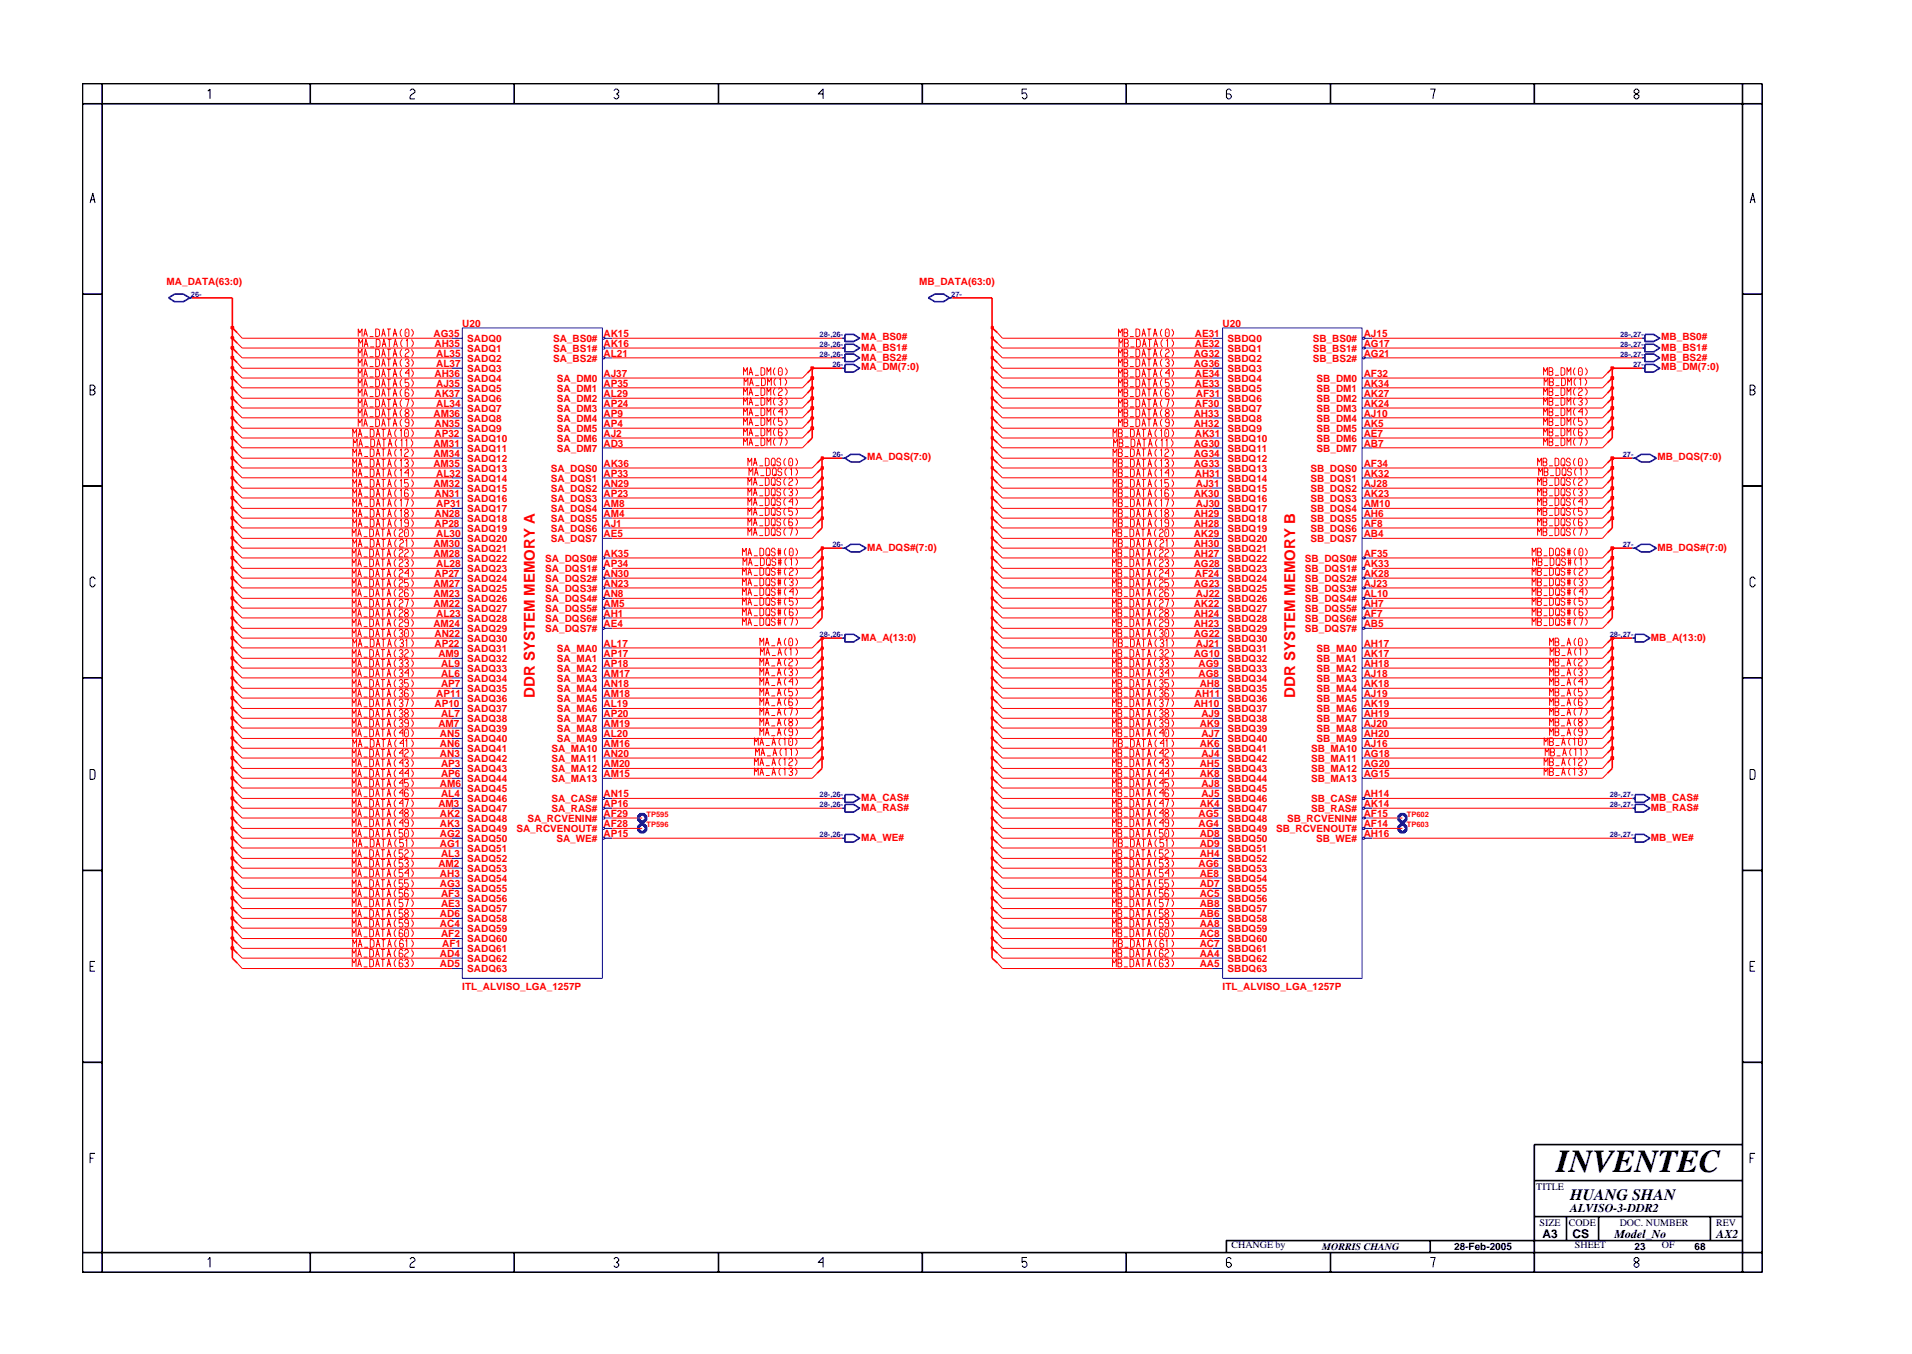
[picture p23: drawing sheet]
<svg xmlns="http://www.w3.org/2000/svg" width="297mm" height="210mm" viewBox="0 0 297 210" stroke-linecap="round" stroke-linejoin="round" font-family="sans-serif">
<defs><g id="words">
<text font-size="5" x="241.8" y="182">INVENTEC</text>
<text font-size="2.5" x="244" y="186.3">HUANG SHAN</text>
<g font-size="2.3" fill="#f00">
<text x="83.1" y="108.4" transform="rotate(-90 83.1 108.4)">DDR SYSTEM MEMORY A</text>
<text x="201.2" y="108.4" transform="rotate(-90 201.2 108.4)">DDR SYSTEM MEMORY B</text>
</g>
<g font-size="1.9">
<text x="244" y="188.2">ALVISO-3-DDR2</text>
<text x="239.6" y="192.2">A3</text>
<text x="244.3" y="192.3">CS</text>
<text x="250.8" y="192.2">Model_No</text>
<text x="266.6" y="192.2">AX2</text>
</g>
<g font-size="1.6" fill="#f00">
<text x="25.9" y="44.3">MA_DATA(63:0)</text>
<text x="142.8" y="44.3">MB_DATA(63:0)</text>
<text x="67.3" y="52.3">AG35</text>
<text x="67.5" y="53.9">AH35</text>
<text x="71.8" y="50.7">U20</text>
<text x="72.6" y="53.1">SADQ0</text>
<text x="85.9" y="53.1">SA_BS0#</text>
<text x="93.8" y="52.3">AK15</text>
<text x="93.8" y="53.9">AK16</text>
<text x="133.8" y="52.8">MA_BS0#</text>
<text x="185.6" y="52.3">AE31</text>
<text x="185.6" y="53.9">AE32</text>
<text x="189.9" y="50.7">U20</text>
<text x="190.7" y="53.1">SBDQ0</text>
<text x="203.9" y="53.1">SB_BS0#</text>
<text x="211.9" y="52.3">AJ15</text>
<text x="211.9" y="53.9">AG17</text>
<text x="258.1" y="52.8">MB_BS0#</text>
<text x="67.5" y="58.5">AH36</text>
<text x="67.8" y="56.9">AL37</text>
<text x="67.8" y="55.4">AL35</text>
<text x="72.6" y="59.3">SADQ4</text>
<text x="72.6" y="57.8">SADQ3</text>
<text x="72.6" y="54.6">SADQ1</text>
<text x="72.6" y="56.2">SADQ2</text>
<text x="85.9" y="54.6">SA_BS1#</text>
<text x="85.9" y="56.2">SA_BS2#</text>
<text x="86.5" y="59.3">SA_DM0</text>
<text x="93.8" y="55.4">AL21</text>
<text x="93.8" y="58.5">AJ37</text>
<text x="133.8" y="57.5">MA_DM(7:0)</text>
<text x="133.8" y="54.5">MA_BS1#</text>
<text x="133.8" y="56">MA_BS2#</text>
<text x="185.4" y="56.9">AG36</text>
<text x="185.4" y="55.4">AG32</text>
<text x="185.6" y="58.5">AE34</text>
<text x="190.7" y="59.3">SBDQ4</text>
<text x="190.7" y="57.8">SBDQ3</text>
<text x="190.7" y="54.6">SBDQ1</text>
<text x="190.7" y="56.2">SBDQ2</text>
<text x="203.9" y="54.6">SB_BS1#</text>
<text x="203.9" y="56.2">SB_BS2#</text>
<text x="204.5" y="59.3">SB_DM0</text>
<text x="211.9" y="55.4">AG21</text>
<text x="211.9" y="58.5">AF32</text>
<text x="258.1" y="56">MB_BS2#</text>
<text x="258.1" y="54.5">MB_BS1#</text>
<text x="258.1" y="57.5">MB_DM(7:0)</text>
<text x="67.3" y="64.7">AM36</text>
<text x="67.5" y="61.6">AK37</text>
<text x="67.8" y="60.1">AJ35</text>
<text x="67.8" y="63.2">AL34</text>
<text x="72.6" y="60.8">SADQ5</text>
<text x="72.6" y="62.4">SADQ6</text>
<text x="72.6" y="63.9">SADQ7</text>
<text x="72.6" y="65.5">SADQ8</text>
<text x="86.5" y="60.8">SA_DM1</text>
<text x="86.5" y="62.4">SA_DM2</text>
<text x="86.5" y="63.9">SA_DM3</text>
<text x="86.5" y="65.5">SA_DM4</text>
<text x="93.8" y="60.1">AP35</text>
<text x="93.8" y="61.6">AL29</text>
<text x="93.8" y="63.2">AP24</text>
<text x="93.8" y="64.7">AP9</text>
<text x="185.4" y="64.7">AH33</text>
<text x="185.6" y="63.2">AF30</text>
<text x="185.6" y="60.1">AE33</text>
<text x="185.8" y="61.6">AF31</text>
<text x="190.7" y="63.9">SBDQ7</text>
<text x="190.7" y="65.5">SBDQ8</text>
<text x="190.7" y="60.8">SBDQ5</text>
<text x="190.7" y="62.4">SBDQ6</text>
<text x="204.5" y="60.8">SB_DM1</text>
<text x="204.5" y="62.4">SB_DM2</text>
<text x="204.5" y="63.9">SB_DM3</text>
<text x="204.5" y="65.5">SB_DM4</text>
<text x="211.9" y="60.1">AK34</text>
<text x="211.9" y="61.6">AK27</text>
<text x="211.9" y="63.2">AK24</text>
<text x="211.9" y="64.7">AJ10</text>
<text x="67.3" y="69.4">AM31</text>
<text x="67.3" y="70.9">AM34</text>
<text x="67.5" y="67.8">AP32</text>
<text x="67.5" y="66.2">AN35</text>
<text x="72.6" y="70.1">SADQ11</text>
<text x="72.6" y="71.7">SADQ12</text>
<text x="72.6" y="68.6">SADQ10</text>
<text x="72.6" y="67.1">SADQ9</text>
<text x="86.5" y="67.1">SA_DM5</text>
<text x="86.5" y="68.6">SA_DM6</text>
<text x="86.5" y="70.1">SA_DM7</text>
<text x="93.8" y="66.2">AP4</text>
<text x="93.8" y="67.8">AJ2</text>
<text x="93.8" y="69.4">AD3</text>
<text x="134.7" y="71.5">MA_DQS(7:0)</text>
<text x="185.4" y="66.2">AH32</text>
<text x="185.4" y="69.4">AG30</text>
<text x="185.4" y="70.9">AG34</text>
<text x="185.6" y="67.8">AK31</text>
<text x="190.7" y="68.6">SBDQ10</text>
<text x="190.7" y="70.1">SBDQ11</text>
<text x="190.7" y="71.7">SBDQ12</text>
<text x="190.7" y="67.1">SBDQ9</text>
<text x="204.5" y="70.1">SB_DM7</text>
<text x="204.5" y="67.1">SB_DM5</text>
<text x="204.5" y="68.6">SB_DM6</text>
<text x="211.9" y="67.8">AE7</text>
<text x="211.9" y="69.4">AB7</text>
<text x="211.9" y="66.2">AK5</text>
<text x="257.5" y="71.5">MB_DQS(7:0)</text>
<text x="67.3" y="72.5">AM35</text>
<text x="67.3" y="75.6">AM32</text>
<text x="67.5" y="77.2">AN31</text>
<text x="67.8" y="74">AL32</text>
<text x="72.6" y="73.3">SADQ13</text>
<text x="72.6" y="74.8">SADQ14</text>
<text x="72.6" y="76.4">SADQ15</text>
<text x="72.6" y="77.9">SADQ16</text>
<text x="85.6" y="74.8">SA_DQS1</text>
<text x="85.6" y="76.4">SA_DQS2</text>
<text x="85.6" y="77.9">SA_DQS3</text>
<text x="85.6" y="73.3">SA_DQS0</text>
<text x="93.8" y="74">AP33</text>
<text x="93.8" y="75.6">AN29</text>
<text x="93.8" y="77.2">AP23</text>
<text x="93.8" y="72.5">AK36</text>
<text x="185.4" y="72.5">AG33</text>
<text x="185.4" y="77.2">AK30</text>
<text x="185.6" y="74">AH31</text>
<text x="185.8" y="75.6">AJ31</text>
<text x="190.7" y="73.3">SBDQ13</text>
<text x="190.7" y="74.8">SBDQ14</text>
<text x="190.7" y="76.4">SBDQ15</text>
<text x="190.7" y="77.9">SBDQ16</text>
<text x="203.6" y="73.3">SB_DQS0</text>
<text x="203.6" y="74.8">SB_DQS1</text>
<text x="203.6" y="76.4">SB_DQS2</text>
<text x="203.6" y="77.9">SB_DQS3</text>
<text x="211.9" y="72.5">AF34</text>
<text x="211.9" y="74">AK32</text>
<text x="211.9" y="75.6">AJ28</text>
<text x="211.9" y="77.2">AK23</text>
<text x="67.5" y="80.3">AN28</text>
<text x="67.5" y="81.8">AP28</text>
<text x="67.8" y="78.7">AP31</text>
<text x="67.8" y="83.3">AL30</text>
<text x="72.6" y="79.5">SADQ17</text>
<text x="72.6" y="81">SADQ18</text>
<text x="72.6" y="82.6">SADQ19</text>
<text x="85.6" y="82.6">SA_DQS6</text>
<text x="85.6" y="79.5">SA_DQS4</text>
<text x="85.6" y="81">SA_DQS5</text>
<text x="93.8" y="81.8">AJ1</text>
<text x="93.8" y="83.3">AE5</text>
<text x="93.8" y="78.7">AM8</text>
<text x="93.8" y="80.3">AM4</text>
<text x="185.4" y="81.8">AH28</text>
<text x="185.4" y="83.3">AK29</text>
<text x="185.4" y="80.3">AH29</text>
<text x="185.8" y="78.7">AJ30</text>
<text x="190.7" y="81">SBDQ18</text>
<text x="190.7" y="82.6">SBDQ19</text>
<text x="190.7" y="79.5">SBDQ17</text>
<text x="203.6" y="81">SB_DQS5</text>
<text x="203.6" y="82.6">SB_DQS6</text>
<text x="203.6" y="79.5">SB_DQS4</text>
<text x="211.9" y="80.3">AH6</text>
<text x="211.9" y="81.8">AF8</text>
<text x="211.9" y="83.3">AB4</text>
<text x="211.9" y="78.7">AM10</text>
<text x="67.3" y="84.9">AM30</text>
<text x="67.3" y="86.5">AM28</text>
<text x="67.5" y="89.6">AP27</text>
<text x="67.8" y="88">AL28</text>
<text x="72.6" y="84.2">SADQ20</text>
<text x="72.6" y="85.7">SADQ21</text>
<text x="72.6" y="87.2">SADQ22</text>
<text x="72.6" y="88.8">SADQ23</text>
<text x="84.7" y="88.8">SA_DQS1#</text>
<text x="84.7" y="87.2">SA_DQS0#</text>
<text x="85.6" y="84.2">SA_DQS7</text>
<text x="93.8" y="86.5">AK35</text>
<text x="93.8" y="88">AP34</text>
<text x="93.8" y="89.6">AN30</text>
<text x="134.7" y="85.5">MA_DQS#(7:0)</text>
<text x="185.4" y="84.9">AH30</text>
<text x="185.4" y="86.5">AH27</text>
<text x="185.4" y="88">AG28</text>
<text x="185.6" y="89.6">AF24</text>
<text x="190.7" y="84.2">SBDQ20</text>
<text x="190.7" y="85.7">SBDQ21</text>
<text x="190.7" y="87.2">SBDQ22</text>
<text x="190.7" y="88.8">SBDQ23</text>
<text x="202.7" y="87.2">SB_DQS0#</text>
<text x="202.7" y="88.8">SB_DQS1#</text>
<text x="203.6" y="84.2">SB_DQS7</text>
<text x="211.9" y="86.5">AF35</text>
<text x="211.9" y="88">AK33</text>
<text x="211.9" y="89.6">AK28</text>
<text x="257.5" y="85.5">MB_DQS#(7:0)</text>
<text x="67.3" y="91.1">AM27</text>
<text x="67.3" y="92.7">AM23</text>
<text x="67.3" y="94.3">AM22</text>
<text x="67.8" y="95.8">AL23</text>
<text x="72.6" y="90.4">SADQ24</text>
<text x="72.6" y="91.9">SADQ25</text>
<text x="72.6" y="93.5">SADQ26</text>
<text x="72.6" y="95">SADQ27</text>
<text x="84.7" y="90.4">SA_DQS2#</text>
<text x="84.7" y="91.9">SA_DQS3#</text>
<text x="84.7" y="93.5">SA_DQS4#</text>
<text x="84.7" y="95">SA_DQS5#</text>
<text x="93.8" y="95.8">AH1</text>
<text x="93.8" y="91.1">AN23</text>
<text x="93.8" y="92.7">AN8</text>
<text x="93.8" y="94.3">AM5</text>
<text x="185.4" y="95.8">AH24</text>
<text x="185.4" y="91.1">AG23</text>
<text x="185.4" y="94.3">AK22</text>
<text x="185.8" y="92.7">AJ22</text>
<text x="190.7" y="90.4">SBDQ24</text>
<text x="190.7" y="91.9">SBDQ25</text>
<text x="190.7" y="93.5">SBDQ26</text>
<text x="190.7" y="95">SBDQ27</text>
<text x="202.7" y="93.5">SB_DQS4#</text>
<text x="202.7" y="95">SB_DQS5#</text>
<text x="202.7" y="90.4">SB_DQS2#</text>
<text x="202.7" y="91.9">SB_DQS3#</text>
<text x="211.9" y="92.7">AL10</text>
<text x="211.9" y="94.3">AH7</text>
<text x="211.9" y="95.8">AF7</text>
<text x="211.9" y="91.1">AJ23</text>
<text x="67.3" y="97.3">AM24</text>
<text x="67.5" y="98.9">AN22</text>
<text x="67.5" y="100.4">AP22</text>
<text x="72.6" y="99.7">SADQ30</text>
<text x="72.6" y="101.2">SADQ31</text>
<text x="72.6" y="96.5">SADQ28</text>
<text x="72.6" y="98.1">SADQ29</text>
<text x="84.7" y="96.5">SA_DQS6#</text>
<text x="84.7" y="98.1">SA_DQS7#</text>
<text x="86.5" y="101.2">SA_MA0</text>
<text x="93.8" y="97.3">AE4</text>
<text x="93.8" y="100.4">AL17</text>
<text x="133.8" y="99.5">MA_A(13:0)</text>
<text x="185.4" y="97.3">AH23</text>
<text x="185.4" y="98.9">AG22</text>
<text x="185.8" y="100.4">AJ21</text>
<text x="190.7" y="96.5">SBDQ28</text>
<text x="190.7" y="98.1">SBDQ29</text>
<text x="190.7" y="99.7">SBDQ30</text>
<text x="190.7" y="101.2">SBDQ31</text>
<text x="202.7" y="96.5">SB_DQS6#</text>
<text x="202.7" y="98.1">SB_DQS7#</text>
<text x="204.5" y="101.2">SB_MA0</text>
<text x="211.9" y="97.3">AB5</text>
<text x="211.9" y="100.4">AH17</text>
<text x="256.5" y="99.5">MB_A(13:0)</text>
<text x="68.1" y="102.1">AM9</text>
<text x="68.5" y="103.6">AL9</text>
<text x="68.5" y="105.1">AL6</text>
<text x="68.5" y="106.7">AP7</text>
<text x="72.6" y="102.8">SADQ32</text>
<text x="72.6" y="104.3">SADQ33</text>
<text x="72.6" y="105.9">SADQ34</text>
<text x="72.6" y="107.5">SADQ35</text>
<text x="86.5" y="105.9">SA_MA3</text>
<text x="86.5" y="107.5">SA_MA4</text>
<text x="86.5" y="102.8">SA_MA1</text>
<text x="86.5" y="104.3">SA_MA2</text>
<text x="93.8" y="103.6">AP18</text>
<text x="93.8" y="105.1">AM17</text>
<text x="93.8" y="106.7">AN18</text>
<text x="93.8" y="102.1">AP17</text>
<text x="185.4" y="102.1">AG10</text>
<text x="186.2" y="103.6">AG9</text>
<text x="186.2" y="105.1">AG8</text>
<text x="186.4" y="106.7">AH8</text>
<text x="190.7" y="102.8">SBDQ32</text>
<text x="190.7" y="104.3">SBDQ33</text>
<text x="190.7" y="105.9">SBDQ34</text>
<text x="190.7" y="107.5">SBDQ35</text>
<text x="204.5" y="104.3">SB_MA2</text>
<text x="204.5" y="105.8">SB_MA3</text>
<text x="204.5" y="107.5">SB_MA4</text>
<text x="204.5" y="102.8">SB_MA1</text>
<text x="211.9" y="103.6">AH18</text>
<text x="211.9" y="105.1">AJ18</text>
<text x="211.9" y="106.7">AK18</text>
<text x="211.9" y="102.1">AK17</text>
<text x="67.5" y="109.8">AP10</text>
<text x="67.8" y="108.2">AP11</text>
<text x="68.1" y="112.9">AM7</text>
<text x="68.5" y="111.4">AL7</text>
<text x="72.6" y="109">SADQ36</text>
<text x="72.6" y="110.6">SADQ37</text>
<text x="72.6" y="112.1">SADQ38</text>
<text x="72.6" y="113.6">SADQ39</text>
<text x="86.5" y="109">SA_MA5</text>
<text x="86.5" y="110.6">SA_MA6</text>
<text x="86.5" y="112.1">SA_MA7</text>
<text x="86.5" y="113.6">SA_MA8</text>
<text x="93.8" y="108.2">AM18</text>
<text x="93.8" y="109.8">AL19</text>
<text x="93.8" y="111.4">AP20</text>
<text x="93.8" y="112.9">AM19</text>
<text x="185.4" y="109.8">AH10</text>
<text x="185.6" y="108.2">AH11</text>
<text x="186.4" y="112.9">AK9</text>
<text x="186.6" y="111.4">AJ9</text>
<text x="190.7" y="110.6">SBDQ37</text>
<text x="190.7" y="112.1">SBDQ38</text>
<text x="190.7" y="113.6">SBDQ39</text>
<text x="190.7" y="109">SBDQ36</text>
<text x="204.5" y="109">SB_MA5</text>
<text x="204.5" y="110.6">SB_MA6</text>
<text x="204.5" y="112.1">SB_MA7</text>
<text x="204.5" y="113.6">SB_MA8</text>
<text x="211.9" y="108.2">AJ19</text>
<text x="211.9" y="109.8">AK19</text>
<text x="211.9" y="111.4">AH19</text>
<text x="211.9" y="112.9">AJ20</text>
<text x="68.4" y="114.4">AN5</text>
<text x="68.4" y="116">AN6</text>
<text x="68.4" y="117.5">AN3</text>
<text x="68.5" y="119.1">AP3</text>
<text x="72.6" y="115.2">SADQ40</text>
<text x="72.6" y="116.8">SADQ41</text>
<text x="72.6" y="118.3">SADQ42</text>
<text x="72.6" y="119.9">SADQ43</text>
<text x="85.7" y="116.8">SA_MA10</text>
<text x="85.7" y="118.3">SA_MA11</text>
<text x="85.7" y="119.9">SA_MA12</text>
<text x="86.5" y="115.2">SA_MA9</text>
<text x="93.8" y="114.4">AL20</text>
<text x="93.8" y="116">AM16</text>
<text x="93.8" y="117.5">AN20</text>
<text x="93.8" y="119.1">AM20</text>
<text x="186.4" y="116">AK6</text>
<text x="186.4" y="119.1">AH5</text>
<text x="186.6" y="114.4">AJ7</text>
<text x="186.6" y="117.5">AJ4</text>
<text x="190.7" y="115.2">SBDQ40</text>
<text x="190.7" y="116.8">SBDQ41</text>
<text x="190.7" y="118.3">SBDQ42</text>
<text x="190.7" y="119.9">SBDQ43</text>
<text x="203.7" y="118.3">SB_MA11</text>
<text x="203.7" y="119.9">SB_MA12</text>
<text x="203.7" y="116.8">SB_MA10</text>
<text x="204.5" y="115.2">SB_MA9</text>
<text x="211.9" y="119.1">AG20</text>
<text x="211.9" y="114.4">AH20</text>
<text x="211.9" y="116">AJ16</text>
<text x="211.9" y="117.5">AG18</text>
<text x="68.1" y="125.3">AM3</text>
<text x="68.4" y="122.2">AM6</text>
<text x="68.5" y="120.7">AP6</text>
<text x="68.5" y="123.7">AL4</text>
<text x="72.6" y="121.4">SADQ44</text>
<text x="72.6" y="123">SADQ45</text>
<text x="72.6" y="124.6">SADQ46</text>
<text x="85.7" y="121.4">SA_MA13</text>
<text x="85.7" y="124.6">SA_CAS#</text>
<text x="93.8" y="125.3">AP16</text>
<text x="93.8" y="120.7">AM15</text>
<text x="93.8" y="123.7">AN15</text>
<text x="133.8" y="125.9">MA_RAS#</text>
<text x="133.8" y="124.3">MA_CAS#</text>
<text x="186.4" y="125.3">AK4</text>
<text x="186.4" y="120.7">AK8</text>
<text x="186.6" y="122.2">AJ8</text>
<text x="186.6" y="123.7">AJ5</text>
<text x="190.7" y="121.4">SBDQ44</text>
<text x="190.7" y="123">SBDQ45</text>
<text x="190.7" y="124.6">SBDQ46</text>
<text x="203.7" y="121.4">SB_MA13</text>
<text x="203.7" y="124.6">SB_CAS#</text>
<text x="211.9" y="125.3">AK14</text>
<text x="211.9" y="120.7">AG15</text>
<text x="211.9" y="123.7">AH14</text>
<text x="256.5" y="124.3">MB_CAS#</text>
<text x="256.5" y="125.9">MB_RAS#</text>
<text x="68.4" y="130">AG2</text>
<text x="68.4" y="131.5">AG1</text>
<text x="68.4" y="126.9">AK2</text>
<text x="68.4" y="128.4">AK3</text>
<text x="72.6" y="130.7">SADQ50</text>
<text x="72.6" y="126.1">SADQ47</text>
<text x="72.6" y="127.6">SADQ48</text>
<text x="72.6" y="129.2">SADQ49</text>
<text x="80.2" y="129.2">SA_RCVENOUT#</text>
<text x="81.9" y="127.6">SA_RCVENIN#</text>
<text x="85.7" y="126.1">SA_RAS#</text>
<text x="86.4" y="130.7">SA_WE#</text>
<text x="93.8" y="126.9">AF29</text>
<text x="93.8" y="128.4">AF28</text>
<text x="93.8" y="130">AP15</text>
<text x="133.8" y="130.6">MA_WE#</text>
<text x="186.2" y="126.9">AG5</text>
<text x="186.2" y="128.4">AG4</text>
<text x="186.4" y="130">AD8</text>
<text x="186.4" y="131.5">AD9</text>
<text x="190.7" y="127.6">SBDQ48</text>
<text x="190.7" y="129.2">SBDQ49</text>
<text x="190.7" y="130.7">SBDQ50</text>
<text x="190.7" y="126.1">SBDQ47</text>
<text x="198.2" y="129.2">SB_RCVENOUT#</text>
<text x="200" y="127.6">SB_RCVENIN#</text>
<text x="203.7" y="126.1">SB_RAS#</text>
<text x="204.5" y="130.7">SB_WE#</text>
<text x="211.9" y="126.9">AF15</text>
<text x="211.9" y="128.4">AF14</text>
<text x="211.9" y="130">AH16</text>
<text x="256.5" y="130.6">MB_WE#</text>
<text x="68.1" y="134.6">AM2</text>
<text x="68.4" y="136.2">AH3</text>
<text x="68.4" y="137.8">AG3</text>
<text x="68.5" y="133.1">AL3</text>
<text x="72.6" y="132.3">SADQ51</text>
<text x="72.6" y="133.9">SADQ52</text>
<text x="72.6" y="135.4">SADQ53</text>
<text x="72.6" y="136.9">SADQ54</text>
<text x="186.2" y="134.6">AG6</text>
<text x="186.4" y="133.1">AH4</text>
<text x="186.4" y="136.2">AE8</text>
<text x="186.4" y="137.8">AD7</text>
<text x="190.7" y="132.3">SBDQ51</text>
<text x="190.7" y="133.9">SBDQ52</text>
<text x="190.7" y="135.4">SBDQ53</text>
<text x="190.7" y="136.9">SBDQ54</text>
<text x="68.4" y="142.4">AD6</text>
<text x="68.4" y="144">AC4</text>
<text x="68.5" y="139.3">AF3</text>
<text x="68.5" y="140.8">AE3</text>
<text x="72.6" y="138.5">SADQ55</text>
<text x="72.6" y="140.1">SADQ56</text>
<text x="72.6" y="141.7">SADQ57</text>
<text x="72.6" y="143.2">SADQ58</text>
<text x="186.4" y="139.3">AC5</text>
<text x="186.4" y="140.8">AB8</text>
<text x="186.4" y="142.4">AB6</text>
<text x="186.4" y="144">AA8</text>
<text x="190.7" y="138.5">SBDQ55</text>
<text x="190.7" y="140.1">SBDQ56</text>
<text x="190.7" y="141.7">SBDQ57</text>
<text x="190.7" y="143.2">SBDQ58</text>
<text x="68.4" y="148.6">AD4</text>
<text x="68.5" y="145.5">AF2</text>
<text x="68.7" y="147.1">AF1</text>
<text x="72.6" y="144.7">SADQ59</text>
<text x="72.6" y="146.3">SADQ60</text>
<text x="72.6" y="147.8">SADQ61</text>
<text x="72.6" y="149.4">SADQ62</text>
<text x="186.4" y="145.5">AC8</text>
<text x="186.4" y="147.1">AC7</text>
<text x="186.4" y="148.6">AA4</text>
<text x="190.7" y="146.3">SBDQ60</text>
<text x="190.7" y="147.8">SBDQ61</text>
<text x="190.7" y="149.4">SBDQ62</text>
<text x="190.7" y="144.7">SBDQ59</text>
<text x="68.4" y="150.1">AD5</text>
<text x="71.8" y="153.7">ITL_ALVISO_LGA_1257P</text>
<text x="72.6" y="151">SADQ63</text>
<text x="186.4" y="150.1">AA5</text>
<text x="189.9" y="153.7">ITL_ALVISO_LGA_1257P</text>
<text x="190.7" y="151">SBDQ63</text>
</g>
<g font-size="1.6">
<text x="238.7" y="184.8">TITLE</text>
<text x="239.2" y="190.4">SIZE</text>
<text x="243.7" y="190.4">CODE</text>
<text x="251.6" y="190.4">DOC. NUMBER</text>
<text x="266.6" y="190.4">REV</text>
<text x="191.3" y="193.9">CHANGE by</text>
<text x="205.4" y="194.1">MORRIS CHANG</text>
<text x="225.9" y="194.1">28-Feb-2005</text>
<text x="244.7" y="193.9">SHEET</text>
<text x="253.9" y="194.1">23</text>
<text x="258.2" y="193.9">OF</text>
<text x="263.3" y="194.1">68</text>
</g>
<g font-size="1.2" fill="#00f">
<text x="29.7" y="46.1">26-</text>
<text x="147.8" y="46.1">27-</text>
<text x="127.3" y="53.9">28-,26-</text>
<text x="127.3" y="52.3">28-,26-</text>
<text x="251.7" y="52.3">28-,27-</text>
<text x="251.7" y="53.9">28-,27-</text>
<text x="127.3" y="55.4">28-,26-</text>
<text x="129.3" y="56.9">26-</text>
<text x="251.7" y="55.4">28-,27-</text>
<text x="253.7" y="56.9">27-</text>
<text x="129.3" y="70.9">26-</text>
<text x="252.1" y="70.9">27-</text>
<text x="129.3" y="84.9">26-</text>
<text x="252.1" y="84.9">27-</text>
<text x="127.3" y="98.9">28-,26-</text>
<text x="250.1" y="98.9">28-,27-</text>
<text x="127.3" y="125.3">28-,26-</text>
<text x="127.3" y="123.7">28-,26-</text>
<text x="250.1" y="123.7">28-,27-</text>
<text x="250.1" y="125.3">28-,27-</text>
<text x="127.3" y="130">28-,26-</text>
<text x="250.1" y="130">28-,27-</text>
</g>
<g font-size="1.2" fill="#f00">
<text x="100.4" y="128.4">TP596</text>
<text x="100.4" y="126.9">TP595</text>
<text x="218.6" y="126.9">TP602</text>
<text x="218.6" y="128.4">TP603</text>
</g>
</g></defs>
<g fill="none" stroke="#f00" stroke-width=".16">
<path d="M36.9 59.5l.7 .7M36.9 57.9l.7 .8M36.9 54.8l.7 .8M36.9 56.3l.7 .9M36.9 53.3l.7 .7M36.9 51.7l.7 .8M125.4 59.5l-.7 .7M125.4 57.9l-.7 .8M155 51.7l.7 .8M155 53.3l.7 .7M155 54.8l.7 .8M155 56.3l.7 .9"/>
<path d="M155 59.5l.7 .7M155 57.9l.7 .8M249.7 59.5l-.8 .7M249.7 57.9l-.8 .8M36.9 70.4l.7 .7M36.9 75l.7 .8M36.9 73.4l.7 .8M36.9 76.6l.7 .7M36.9 79.7l.7 .8M36.9 62.6l.7 .8M36.9 65.7l.7 .8M36.9 71.9l.7 .8"/>
<path d="M36.9 67.3l.7 .7M36.9 64.1l.7 .8M36.9 61.1l.7 .7M36.9 78.1l.7 .8M36.9 68.8l.7 .7M125.4 68.8l-.7 .7M125.4 65.7l-.7 .8M125.4 61.1l-.7 .7M125.4 67.3l-.7 .7M125.4 64.1l-.7 .8M125.4 62.6l-.7 .8M126.9 79.7l-.7 .8"/>
<path d="M126.9 78.1l-.7 .8M126.9 76.6l-.7 .7M126.9 71.9l-.7 .8M126.9 75l-.7 .8M126.9 73.4l-.7 .8M155 61.1l.7 .7M155 64.1l.7 .8M155 65.7l.7 .8M155 67.3l.7 .7M155 70.4l.7 .7M155 71.9l.7 .8M155 73.4l.7 .8"/>
<path d="M155 75l.7 .8M155 76.6l.7 .7M155 78.1l.7 .8M155 79.7l.7 .8M155 68.8l.7 .7M155 62.6l.7 .8M249.7 67.3l-.8 .7M249.7 65.7l-.8 .8M249.7 64.1l-.8 .8M249.7 71.9l-.8 .8M249.7 68.8l-.8 .7M249.7 76.6l-.8 .7"/>
<path d="M249.7 75l-.8 .8M249.7 73.4l-.8 .8M249.7 62.6l-.8 .8M249.7 61.1l-.8 .7M249.7 79.7l-.8 .8M249.7 78.1l-.8 .8M36.9 82.7l.7 .9M36.9 85.9l.7 .7M36.9 84.4l.7 .7M36.9 90.5l.7 .8M36.9 81.2l.7 .8M36.9 93.7l.7 .7"/>
<path d="M36.9 89l.7 .8M36.9 87.4l.7 .9M36.9 95.2l.7 .8M36.9 92.1l.7 .8M36.9 98.3l.7 .8M36.9 96.8l.7 .8M36.9 99.9l.7 .7M126.9 95.2l-.7 .8M126.9 96.8l-.7 .8M126.9 92.1l-.7 .8M126.9 87.4l-.7 .9M126.9 89l-.7 .8"/>
<path d="M126.9 93.7l-.7 .7M126.9 90.5l-.7 .8M126.9 82.7l-.7 .9M126.9 81.2l-.7 .8M126.9 85.9l-.7 .7M126.9 99.9l-.7 .7M155 82.7l.7 .9M155 90.5l.7 .8M155 92.1l.7 .8M155 95.2l.7 .8M155 96.8l.7 .8M155 98.3l.7 .8"/>
<path d="M155 99.9l.7 .7M155 93.7l.7 .7M155 81.2l.7 .8M155 84.4l.7 .7M155 85.9l.7 .7M155 87.4l.7 .9M155 89l.7 .8M249.7 82.7l-.8 .9M249.7 81.2l-.8 .8M249.7 89l-.8 .8M249.7 87.4l-.8 .9M249.7 93.7l-.8 .7"/>
<path d="M249.7 92.1l-.8 .8M249.7 90.5l-.8 .8M249.7 96.8l-.8 .8M249.7 95.2l-.8 .8M249.7 85.9l-.8 .7M249.7 99.9l-.8 .7M36.9 106.1l.7 .8M36.9 118.5l.7 .8M36.9 112.3l.7 .8M36.9 110.8l.7 .7M36.9 115.4l.7 .8M36.9 113.8l.7 .9"/>
<path d="M36.9 117l.7 .7M36.9 101.5l.7 .7M36.9 104.5l.7 .8M36.9 103l.7 .7M36.9 109.2l.7 .8M36.9 107.6l.7 .8M126.9 113.8l-.7 .9M126.9 112.3l-.7 .8M126.9 118.5l-.7 .8M126.9 115.4l-.7 .8M126.9 107.6l-.7 .8M126.9 117l-.7 .7"/>
<path d="M126.9 109.2l-.7 .8M126.9 106.1l-.7 .8M126.9 104.5l-.7 .8M126.9 101.5l-.7 .7M126.9 103l-.7 .7M126.9 110.8l-.7 .7M155 113.8l.7 .9M155 115.4l.7 .8M155 117l.7 .7M155 118.5l.7 .8M155 106.1l.7 .8M155 101.5l.7 .7"/>
<path d="M155 103l.7 .7M155 104.5l.7 .8M155 107.6l.7 .8M155 109.2l.7 .8M155 110.8l.7 .7M155 112.3l.7 .8M249.7 110.8l-.8 .7M249.7 106.1l-.8 .8M249.7 107.6l-.8 .8M249.7 104.5l-.8 .8M249.7 103l-.8 .7M249.7 112.3l-.8 .8"/>
<path d="M249.7 109.2l-.8 .8M249.7 118.5l-.8 .8M249.7 117l-.8 .7M249.7 101.5l-.8 .7M249.7 115.4l-.8 .8M249.7 113.8l-.8 .9M36.9 130.9l.7 .8M36.9 123.2l.7 .8M36.9 127.9l.7 .7M36.9 126.3l.7 .7M36.9 132.5l.7 .8M36.9 129.4l.7 .8"/>
<path d="M36.9 121.6l.7 .8M36.9 120.1l.7 .7M36.9 124.7l.7 .8M36.9 135.6l.7 .7M36.9 134.1l.7 .7M36.9 138.7l.7 .8M36.9 137.2l.7 .8M126.9 120.1l-.7 .7M155 120.1l.7 .7M155 121.6l.7 .8M155 123.2l.7 .8M155 124.7l.7 .8"/>
<path d="M155 126.3l.7 .7M155 130.9l.7 .8M155 127.9l.7 .7M155 129.4l.7 .8M155 132.5l.7 .8M155 134.1l.7 .7M155 135.6l.7 .7M155 137.2l.7 .8M155 138.7l.7 .8M249.7 120.1l-.8 .7M36.9 140.2l.7 .9M36.9 148l.7 .8h32.6"/>
<path d="M36.9 146.5l.7 .8M36.9 144.9l.7 .8M36.9 143.4l.7 .7M36.9 149.5l.7 .9h32.6M36.9 141.8l.7 .8M155 141.8l.7 .8M155 144.9l.7 .8M155 146.5l.7 .8M155 148l.7 .8h32.6M155 143.4l.7 .7M155 149.5l.7 .9h32.6M155 140.2l.7 .9"/>
</g>
<g fill="none" stroke="#f00" stroke-width=".25">
<path d="M36.1 58.7l.8 .8M36.1 57.2l.8 .7M36.1 54l.8 .8M36.1 55.6l.8 .7M36.1 52.5l.8 .8M36.1 50.9l.8 .8M126.2 58.7l-.8 .8M126.2 57.2l-.8 .7M154.1 50.9l.9 .8M154.1 52.5l.9 .8M154.1 54l.9 .8M154.1 55.6l.9 .7"/>
<path d="M154.1 58.7l.9 .8M154.1 57.2l.9 .7M250.5 58.7l-.8 .8M250.5 57.2l-.8 .7M36.1 69.5l.8 .9M36.1 74.2l.8 .8M36.1 72.7l.8 .7M36.1 75.8l.8 .8M36.1 78.9l.8 .8M36.1 61.8l.8 .8M36.1 64.9l.8 .8M36.1 71.1l.8 .8"/>
<path d="M36.1 66.5l.8 .8M36.1 63.4l.8 .7M36.1 60.2l.8 .9M36.1 77.3l.8 .8M36.1 68l.8 .8M126.2 68l-.8 .8M126.2 64.9l-.8 .8M126.2 60.2l-.8 .9M126.2 66.5l-.8 .8M126.2 63.4l-.8 .7M126.2 61.8l-.8 .8M127.7 78.9l-.8 .8"/>
<path d="M127.7 77.3l-.8 .8M127.7 75.8l-.8 .8M127.7 71.1l-.8 .8M127.7 74.2l-.8 .8M127.7 72.7l-.8 .7M154.1 60.2l.9 .9M154.1 63.4l.9 .7M154.1 64.9l.9 .8M154.1 66.5l.9 .8M154.1 69.5l.9 .9M154.1 71.1l.9 .8M154.1 72.7l.9 .7"/>
<path d="M154.1 74.2l.9 .8M154.1 75.8l.9 .8M154.1 77.3l.9 .8M154.1 78.9l.9 .8M154.1 68l.9 .8M154.1 61.8l.9 .8M250.5 66.5l-.8 .8M250.5 64.9l-.8 .8M250.5 63.4l-.8 .7M250.5 71.1l-.8 .8M250.5 68l-.8 .8M250.5 75.8l-.8 .8"/>
<path d="M250.5 74.2l-.8 .8M250.5 72.7l-.8 .7M250.5 61.8l-.8 .8M250.5 60.2l-.8 .9M250.5 78.9l-.8 .8M250.5 77.3l-.8 .8M36.1 82l.8 .7M36.1 85.1l.8 .8M36.1 83.6l.8 .8M36.1 89.8l.8 .7M36.1 80.5l.8 .7M36.1 92.9l.8 .8"/>
<path d="M36.1 88.3l.8 .7M36.1 86.6l.8 .8M36.1 94.4l.8 .8M36.1 91.3l.8 .8M36.1 97.6l.8 .7M36.1 96l.8 .8M36.1 99.1l.8 .8M127.7 94.4l-.8 .8M127.7 96l-.8 .8M127.7 91.3l-.8 .8M127.7 86.6l-.8 .8M127.7 88.3l-.8 .7"/>
<path d="M127.7 92.9l-.8 .8M127.7 89.8l-.8 .7M127.7 82l-.8 .7M127.7 80.5l-.8 .7M127.7 85.1l-.8 .8M127.7 99.1l-.8 .8M154.1 82l.9 .7M154.1 89.8l.9 .7M154.1 91.3l.9 .8M154.1 94.4l.9 .8M154.1 96l.9 .8M154.1 97.6l.9 .7"/>
<path d="M154.1 99.1l.9 .8M154.1 92.9l.9 .8M154.1 80.5l.9 .7M154.1 83.6l.9 .8M154.1 85.1l.9 .8M154.1 86.6l.9 .8M154.1 88.3l.9 .7M250.5 82l-.8 .7M250.5 80.5l-.8 .7M250.5 88.3l-.8 .7M250.5 86.6l-.8 .8M250.5 92.9l-.8 .8"/>
<path d="M250.5 91.3l-.8 .8M250.5 89.8l-.8 .7M250.5 96l-.8 .8M250.5 94.4l-.8 .8M250.5 85.1l-.8 .8M250.5 99.1l-.8 .8M36.1 105.3l.8 .8M36.1 117.7l.8 .8M36.1 111.5l.8 .8M36.1 110l.8 .8M36.1 114.7l.8 .7M36.1 113.1l.8 .7"/>
<path d="M36.1 119.3l.8 .8M36.1 116.2l.8 .8M36.1 100.6l.8 .9M36.1 103.7l.8 .8M36.1 102.2l.8 .8M36.1 108.4l.8 .8M36.1 106.9l.8 .7M127.7 113.1l-.8 .7M127.7 111.5l-.8 .8M127.7 117.7l-.8 .8M127.7 119.3l-.8 .8M127.7 114.7l-.8 .7"/>
<path d="M127.7 106.9l-.8 .7M127.7 116.2l-.8 .8M127.7 108.4l-.8 .8M127.7 105.3l-.8 .8M127.7 103.7l-.8 .8M127.7 100.6l-.8 .9M127.7 102.2l-.8 .8M127.7 110l-.8 .8M154.1 113.1l.9 .7M154.1 114.7l.9 .7M154.1 116.2l.9 .8M154.1 119.3l.9 .8"/>
<path d="M154.1 117.7l.9 .8M154.1 105.3l.9 .8M154.1 100.6l.9 .9M154.1 102.2l.9 .8M154.1 103.7l.9 .8M154.1 106.9l.9 .7M154.1 108.4l.9 .8M154.1 110l.9 .8M154.1 111.5l.9 .8M250.5 110l-.8 .8M250.5 105.3l-.8 .8M250.5 106.9l-.8 .7"/>
<path d="M250.5 103.7l-.8 .8M250.5 102.2l-.8 .8M250.5 111.5l-.8 .8M250.5 108.4l-.8 .8M250.5 119.3l-.8 .8M250.5 117.7l-.8 .8M250.5 116.2l-.8 .8M250.5 100.6l-.8 .9M250.5 114.7l-.8 .7M250.5 113.1l-.8 .7M36.1 139.5l.8 .7M36.1 130.2l.8 .7"/>
<path d="M36.1 122.4l.8 .8M36.1 127l.8 .9M36.1 125.5l.8 .8M36.1 131.7l.8 .8M36.1 128.6l.8 .8M36.1 120.8l.8 .8M36.1 124l.8 .7M36.1 134.8l.8 .8M36.1 133.3l.8 .8M36.1 138l.8 .7M36.1 136.3l.8 .9M154.1 120.8l.9 .8"/>
<path d="M154.1 122.4l.9 .8M154.1 124l.9 .7M154.1 125.5l.9 .8M154.1 130.2l.9 .7M154.1 127l.9 .9M154.1 128.6l.9 .8M154.1 131.7l.9 .8M154.1 133.3l.9 .8M154.1 134.8l.9 .8M154.1 136.3l.9 .9M154.1 138l.9 .7M154.1 139.5l.9 .7"/>
<path d="M36.1 145.7l.8 .8M36.1 144.1l.8 .8M36.1 142.6l.8 .8M36.1 141.1l.8 .7M36.9 148l-.8-.7v1.5l.8 .7M154.1 141.1l.9 .7M154.1 144.1l.9 .8M154.1 145.7l.9 .8M154.1 142.6l.9 .8M155 148l-.9-.7v1.5l.9 .7"/>
</g>
<g fill="none" stroke="#00f" stroke-width=".25">
<path d="M26.2 46.3l.9-.6h1.4l1 .6-1 .5h-1.4zM29.5 46.3h.3M130.8 55.6h.5M130.8 54h.5M130.8 52.5h.5M130.8 57.2h.5M131.3 55h1.3l.9 .6-.9 .6h-1.3zM131.3 53.5h1.3l.9 .5-.9 .6h-1.3zM131.3 51.9h1.3l.9 .6-.9 .5h-1.3zM131.3 56.6h1.3l.9 .6-.9 .6h-1.3zM144.2 46.3l1-.6h1.4l.9 .6-.9 .5h-1.4zM147.5 46.3h.4"/>
<path d="M255.1 55.6h.5M255.1 54h.5M255.1 52.5h.5M255.1 57.2h.5M255.6 51.9h1.3l.9 .6-.9 .5h-1.3zM255.6 55h1.3l.9 .6-.9 .6h-1.3zM255.6 53.5h1.3l.9 .5-.9 .6h-1.3zM255.6 56.6h1.3l.9 .6-.9 .6h-1.3zM130.8 71.1h.5M131.3 71.1l.9-.5h1.3l1.1 .5-1.1 .6h-1.3zM253.6 71.1h.4M254 71.1l1-.5h1.3l1 .5-1 .6h-1.3z"/>
<path d="M130.8 85.1h.5M130.8 99.1h.5M131.3 85.1l.9-.6h1.3l1.1 .6-1.1 .6h-1.3zM131.3 98.5h1.3l.9 .6-.9 .6h-1.3zM253.6 85.1h.4M253.6 99.1h.4M254 85.1l1-.6h1.3l1 .6-1 .6h-1.3zM254 98.5h1.4l.9 .6-.9 .6h-1.4zM130.8 125.5h.5M130.8 130.2h.5M130.8 124h.5M131.3 124.9h1.3l.9 .6-.9 .6h-1.3z"/>
<path d="M131.3 129.6h1.3l.9 .6-.9 .6h-1.3zM131.3 123.4h1.3l.9 .6-.9 .6h-1.3zM253.6 125.5h.4M253.6 130.2h.4M253.6 124h.4M254 124.9h1.4l.9 .6-.9 .6h-1.4zM254 129.6h1.4l.9 .6-.9 .6h-1.4zM254 123.4h1.4l.9 .6-.9 .6h-1.4z"/>
</g>
<g fill="none" stroke="#00f" stroke-width=".16">
<path d="M70.2 52.5h1.6M70.2 54h1.6M70.2 55.6h1.6M70.2 57.2h1.6M70.2 58.7h1.6M71.8 50.9h21.8v101h-21.8zM93.6 58.7h1.5M93.9 52.5h1.2M93.9 54h1.2M93.9 55.6h1.2M188.3 52.5h1.6M188.3 54h1.6"/>
<path d="M188.3 55.6h1.6M188.3 57.2h1.6M188.3 58.7h1.6M189.9 50.9h21.7v101h-21.7zM211.6 58.7h1.6M212 52.5h1.2M212 54h1.2M212 55.6h1.2M70.2 60.2h1.6M70.2 61.8h1.6M70.2 63.4h1.6M70.2 64.9h1.6"/>
<path d="M70.2 66.5h1.6M70.2 68h1.6M70.2 69.5h1.6M70.2 71.1h1.6M70.2 72.7h1.6M70.2 74.2h1.6M70.2 75.8h1.6M70.2 77.3h1.6M70.2 78.9h1.6M93.6 60.2h1.5M93.6 61.8h1.5M93.6 63.4h1.5"/>
<path d="M93.6 64.9h1.5M93.6 66.5h1.5M93.6 68h1.5M93.6 69.5h1.5M93.6 72.7h1.5M93.6 74.2h1.5M93.6 75.8h1.5M93.6 77.3h1.5M93.6 78.9h1.5M188.3 60.2h1.6M188.3 61.8h1.6M188.3 63.4h1.6"/>
<path d="M188.3 64.9h1.6M188.3 66.5h1.6M188.3 68h1.6M188.3 69.5h1.6M188.3 71.1h1.6M188.3 72.7h1.6M188.3 74.2h1.6M188.3 75.8h1.6M188.3 77.3h1.6M188.3 78.9h1.6M211.6 60.2h1.6M211.6 61.8h1.6"/>
<path d="M211.6 63.4h1.6M211.6 64.9h1.6M211.6 66.5h1.6M211.6 68h1.6M211.6 69.5h1.6M211.6 72.7h1.6M211.6 74.2h1.6M211.6 75.8h1.6M211.6 77.3h1.6M211.6 78.9h1.6M70.2 80.5h1.6M70.2 82h1.6"/>
<path d="M70.2 83.6h1.6M70.2 85.1h1.6M70.2 86.6h1.6M70.2 88.3h1.6M70.2 89.8h1.6M70.2 91.3h1.6M70.2 92.9h1.6M70.2 94.4h1.6M70.2 96h1.6M70.2 97.6h1.6M70.2 99.1h1.6M93.6 80.5h1.5"/>
<path d="M93.6 82h1.5M93.6 83.6h1.5M93.9 86.6h1.2M93.9 89.8h1.2M93.9 91.3h1.2M93.9 92.9h1.2M93.9 94.4h1.2M93.9 96h1.2M93.9 97.6h1.2M188.3 80.5h1.6M188.3 82h1.6M188.3 83.6h1.6"/>
<path d="M188.3 85.1h1.6M188.3 86.6h1.6M188.3 88.3h1.6M188.3 89.8h1.6M188.3 91.3h1.6M188.3 92.9h1.6M188.3 94.4h1.6M188.3 96h1.6M188.3 97.6h1.6M188.3 99.1h1.6M211.6 80.5h1.6M211.6 82h1.6"/>
<path d="M211.6 83.6h1.6M212 86.6h1.2M212 89.8h1.2M212 91.3h1.2M212 92.9h1.2M212 94.4h1.2M212 96h1.2M212 97.6h1.2M70.2 100.6h1.6M70.2 102.2h1.6M70.2 103.7h1.6M70.2 105.3h1.6"/>
<path d="M70.2 106.9h1.6M70.2 108.4h1.6M70.2 110h1.6M70.2 111.5h1.6M70.2 113.1h1.6M70.2 114.7h1.6M70.2 116.2h1.6M70.2 117.7h1.6M70.2 119.3h1.6M93.6 100.6h1.5M93.6 102.2h1.5M93.6 103.7h1.5"/>
<path d="M93.6 105.3h1.5M93.6 106.9h1.5M93.6 108.4h1.5M93.6 110h1.5M93.6 111.5h1.5M93.6 113.1h1.5M93.6 114.7h1.5M93.6 116.2h1.5M93.6 117.7h1.5M93.6 119.3h1.5M188.3 100.6h1.6M188.3 102.2h1.6"/>
<path d="M188.3 103.7h1.6M188.3 105.3h1.6M188.3 106.9h1.6M188.3 108.4h1.6M188.3 110h1.6M188.3 111.5h1.6M188.3 113.1h1.6M188.3 114.7h1.6M188.3 116.2h1.6M188.3 117.7h1.6M188.3 119.3h1.6M211.6 100.6h1.6"/>
<path d="M211.6 102.2h1.6M211.6 103.7h1.6M211.6 105.3h1.6M211.6 106.9h1.6M211.6 108.4h1.6M211.6 110h1.6M211.6 111.5h1.6M211.6 113.1h1.6M211.6 114.7h1.6M211.6 116.2h1.6M211.6 117.7h1.6M211.6 119.3h1.6"/>
<path d="M70.2 120.8h1.6M70.2 122.4h1.6M70.2 124h1.6M70.2 125.5h1.6M70.2 127h1.6M70.2 128.6h1.6M70.2 130.2h1.6M70.2 131.7h1.6M70.2 133.3h1.6M70.2 134.8h1.6M70.2 136.3h1.6M70.2 138h1.6"/>
<path d="M70.2 139.5h1.6M93.6 120.8h1.5M93.9 124h1.2M93.9 125.5h1.2M93.9 127h1.2M93.9 128.6h1.2M93.9 130.2h1.2M188.3 120.8h1.6M188.3 122.4h1.6M188.3 124h1.6M188.3 125.5h1.6M188.3 127h1.6"/>
<path d="M188.3 128.6h1.6M188.3 130.2h1.6M188.3 131.7h1.6M188.3 133.3h1.6M188.3 134.8h1.6M188.3 136.3h1.6M188.3 138h1.6M188.3 139.5h1.6M211.6 120.8h1.6M212 124h1.2M212 125.5h1.2M212 127h1.2"/>
<path d="M212 128.6h1.2M212 130.2h1.2M70.2 141.1h1.6M70.2 142.6h1.6M70.2 144.1h1.6M70.2 145.7h1.6M70.2 147.3h1.6M70.2 148.8h1.6M70.2 150.4h1.6M188.3 141.1h1.6M188.3 142.6h1.6M188.3 144.1h1.6"/>
<path d="M188.3 145.7h1.6M188.3 147.3h1.6M188.3 148.8h1.6M188.3 150.4h1.6"/>
<circle cx="93.8" cy="55.6" r=".17"/>
<circle cx="93.8" cy="54" r=".17"/>
<circle cx="93.8" cy="52.5" r=".17"/>
<circle cx="211.9" cy="55.6" r=".17"/>
<circle cx="211.9" cy="54" r=".17"/>
<circle cx="211.9" cy="52.5" r=".17"/>
<circle cx="93.8" cy="94.4" r=".17"/>
<circle cx="93.8" cy="92.9" r=".17"/>
<circle cx="93.8" cy="91.3" r=".17"/>
<circle cx="93.8" cy="86.6" r=".17"/>
<circle cx="93.8" cy="89.8" r=".17"/>
<circle cx="93.8" cy="88.3" r=".17"/>
<circle cx="93.8" cy="97.6" r=".17"/>
<circle cx="93.8" cy="96" r=".17"/>
<circle cx="211.9" cy="94.4" r=".17"/>
<circle cx="211.9" cy="91.3" r=".17"/>
<circle cx="211.9" cy="92.9" r=".17"/>
<circle cx="211.9" cy="89.8" r=".17"/>
<circle cx="211.9" cy="86.6" r=".17"/>
<circle cx="211.9" cy="88.3" r=".17"/>
<circle cx="211.9" cy="97.6" r=".17"/>
<circle cx="211.9" cy="96" r=".17"/>
<circle cx="93.8" cy="124" r=".17"/>
<circle cx="93.8" cy="128.6" r=".17"/>
<circle cx="93.8" cy="127" r=".17"/>
<circle cx="93.8" cy="125.5" r=".17"/>
<circle cx="93.8" cy="130.2" r=".17"/>
<circle cx="211.9" cy="124" r=".17"/>
<circle cx="211.9" cy="127" r=".17"/>
<circle cx="211.9" cy="128.6" r=".17"/>
<circle cx="211.9" cy="125.5" r=".17"/>
<circle cx="211.9" cy="130.2" r=".17"/>
</g>
<path d="M99.3 128.3a.67 .67 0 0 1 .7-.3l.4 .4v.5l-.4 .3h-.5l-.3-.3zM99.3 126.7a.67 .67 0 0 1 .7-.3l.4 .4v.5l-.4 .3h-.5l-.3-.3zM217.3 126.8l.1-.1a.67 .67 0 0 1 .7-.3l.4 .4v.5l-.4 .3-.6-.1-.2-.2zM217.3 128.4l.1-.1a.67 .67 0 0 1 .7-.3l.4 .4v.5l-.4 .3h-.5l-.3-.3z" fill="none" stroke="#00f" stroke-width=".42"/>
<path d="M35.9 147.1h.4v.3h-.4z" fill="#8e2323"/>
<path d="M35.9 147.1h.4v.3h-.4zM36.1 145.7v1.6" fill="none" stroke="#f00" stroke-width=".25"/>
<path d="M37.6 147.3h32.6" fill="none" stroke="#f00" stroke-width=".16"/>
<path d="M154 147.1h.3v.3h-.3z" fill="#8e2323"/>
<path d="M154 147.1h.3v.3h-.3zM154.1 145.7v1.6" fill="none" stroke="#f00" stroke-width=".25"/>
<path d="M155.7 147.3h32.6" fill="none" stroke="#f00" stroke-width=".16"/>
<path d="M35.9 145.6h.4v.2h-.4z" fill="#8e2323"/>
<path d="M35.9 145.6h.4v.2h-.4zM36.1 144.1v1.6" fill="none" stroke="#f00" stroke-width=".25"/>
<path d="M37.6 145.7h32.6" fill="none" stroke="#f00" stroke-width=".16"/>
<path d="M154 145.6h.3v.2h-.3z" fill="#8e2323"/>
<path d="M154 145.6h.3v.2h-.3zM154.1 144.1v1.6" fill="none" stroke="#f00" stroke-width=".25"/>
<path d="M155.7 145.7h32.6" fill="none" stroke="#f00" stroke-width=".16"/>
<path d="M35.9 144h.4v.3h-.4z" fill="#8e2323"/>
<path d="M35.9 144h.4v.3h-.4zM36.1 142.6v1.5" fill="none" stroke="#f00" stroke-width=".25"/>
<path d="M37.6 144.1h32.6" fill="none" stroke="#f00" stroke-width=".16"/>
<path d="M154 144h.3v.3h-.3z" fill="#8e2323"/>
<path d="M154 144h.3v.3h-.3zM154.1 142.6v1.5" fill="none" stroke="#f00" stroke-width=".25"/>
<path d="M155.7 144.1h32.6" fill="none" stroke="#f00" stroke-width=".16"/>
<path d="M35.9 142.4h.4v.4h-.4z" fill="#8e2323"/>
<path d="M35.9 142.4h.4v.4h-.4zM36.1 141.1v1.5" fill="none" stroke="#f00" stroke-width=".25"/>
<path d="M37.6 142.6h32.6" fill="none" stroke="#f00" stroke-width=".16"/>
<path d="M154 142.4h.3v.4h-.3z" fill="#8e2323"/>
<path d="M154 142.4h.3v.4h-.3zM154.1 141.1v1.5" fill="none" stroke="#f00" stroke-width=".25"/>
<path d="M155.7 142.6h32.6" fill="none" stroke="#f00" stroke-width=".16"/>
<path d="M35.9 140.9h.4v.3h-.4z" fill="#8e2323"/>
<path d="M36.1 139.5v1.6M35.9 140.9h.4v.3h-.4z" fill="none" stroke="#f00" stroke-width=".25"/>
<path d="M37.6 141.1h32.6" fill="none" stroke="#f00" stroke-width=".16"/>
<path d="M154 140.9h.3v.3h-.3z" fill="#8e2323"/>
<path d="M154.1 139.5v1.6M154 140.9h.3v.3h-.3z" fill="none" stroke="#f00" stroke-width=".25"/>
<path d="M155.7 141.1h32.6" fill="none" stroke="#f00" stroke-width=".16"/>
<path d="M35.9 139.3h.4v.3h-.4z" fill="#8e2323"/>
<path d="M35.9 139.3h.4v.3h-.4zM36.1 138v1.5" fill="none" stroke="#f00" stroke-width=".25"/>
<path d="M37.6 139.5h32.6" fill="none" stroke="#f00" stroke-width=".16"/>
<path d="M154 139.3h.3v.3h-.3z" fill="#8e2323"/>
<path d="M154 139.3h.3v.3h-.3zM154.1 138v1.5" fill="none" stroke="#f00" stroke-width=".25"/>
<path d="M155.7 139.5h32.6" fill="none" stroke="#f00" stroke-width=".16"/>
<path d="M35.9 137.8h.4v.3h-.4z" fill="#8e2323"/>
<path d="M35.9 137.8h.4v.3h-.4zM36.1 136.3v1.7" fill="none" stroke="#f00" stroke-width=".25"/>
<path d="M37.6 138h32.6" fill="none" stroke="#f00" stroke-width=".16"/>
<path d="M154 137.8h.3v.3h-.3z" fill="#8e2323"/>
<path d="M154 137.8h.3v.3h-.3zM154.1 136.3v1.7" fill="none" stroke="#f00" stroke-width=".25"/>
<path d="M155.7 138h32.6" fill="none" stroke="#f00" stroke-width=".16"/>
<path d="M35.9 136.3h.4v.2h-.4z" fill="#8e2323"/>
<path d="M35.9 136.3h.4v.2h-.4zM36.1 134.8v1.5" fill="none" stroke="#f00" stroke-width=".25"/>
<path d="M37.6 136.3h32.6" fill="none" stroke="#f00" stroke-width=".16"/>
<path d="M154 136.3h.3v.2h-.3z" fill="#8e2323"/>
<path d="M154 136.3h.3v.2h-.3zM154.1 134.8v1.5" fill="none" stroke="#f00" stroke-width=".25"/>
<path d="M155.7 136.3h32.6" fill="none" stroke="#f00" stroke-width=".16"/>
<path d="M35.9 134.6h.4v.4h-.4z" fill="#8e2323"/>
<path d="M35.9 134.6h.4v.4h-.4zM36.1 133.3v1.5" fill="none" stroke="#f00" stroke-width=".25"/>
<path d="M37.6 134.8h32.6" fill="none" stroke="#f00" stroke-width=".16"/>
<path d="M154 134.6h.3v.4h-.3z" fill="#8e2323"/>
<path d="M154 134.6h.3v.4h-.3zM154.1 133.3v1.5" fill="none" stroke="#f00" stroke-width=".25"/>
<path d="M155.7 134.8h32.6" fill="none" stroke="#f00" stroke-width=".16"/>
<path d="M35.9 133.1h.4v.4h-.4z" fill="#8e2323"/>
<path d="M35.9 133.1h.4v.4h-.4zM36.1 131.7v1.6" fill="none" stroke="#f00" stroke-width=".25"/>
<path d="M37.6 133.3h32.6" fill="none" stroke="#f00" stroke-width=".16"/>
<path d="M154 133.1h.3v.4h-.3z" fill="#8e2323"/>
<path d="M154 133.1h.3v.4h-.3zM154.1 131.7v1.6" fill="none" stroke="#f00" stroke-width=".25"/>
<path d="M155.7 133.3h32.6" fill="none" stroke="#f00" stroke-width=".16"/>
<path d="M35.9 131.6h.4v.3h-.4z" fill="#8e2323"/>
<path d="M35.9 131.6h.4v.3h-.4zM36.1 130.2v1.5" fill="none" stroke="#f00" stroke-width=".25"/>
<path d="M37.6 131.7h32.6" fill="none" stroke="#f00" stroke-width=".16"/>
<path d="M154 131.6h.3v.3h-.3z" fill="#8e2323"/>
<path d="M154 131.6h.3v.3h-.3zM154.1 130.2v1.5" fill="none" stroke="#f00" stroke-width=".25"/>
<path d="M155.7 131.7h32.6" fill="none" stroke="#f00" stroke-width=".16"/>
<path d="M35.9 130h.4v.3h-.4z" fill="#8e2323"/>
<path d="M35.9 130h.4v.3h-.4zM36.1 128.6v1.6" fill="none" stroke="#f00" stroke-width=".25"/>
<path d="M37.6 130.2h32.6M95.1 130.2h35.7" fill="none" stroke="#f00" stroke-width=".16"/>
<path d="M154 130h.3v.3h-.3z" fill="#8e2323"/>
<path d="M154 130h.3v.3h-.3zM154.1 128.6v1.6" fill="none" stroke="#f00" stroke-width=".25"/>
<path d="M155.7 130.2h32.6M213.2 130.2h40.4" fill="none" stroke="#f00" stroke-width=".16"/>
<path d="M35.9 128.5h.4v.3h-.4z" fill="#8e2323"/>
<path d="M35.9 128.5h.4v.3h-.4zM36.1 127v1.6" fill="none" stroke="#f00" stroke-width=".25"/>
<path d="M37.6 128.6h32.6M95.1 128.6h4.7" fill="none" stroke="#f00" stroke-width=".16"/>
<path d="M154 128.5h.3v.3h-.3z" fill="#8e2323"/>
<path d="M154 128.5h.3v.3h-.3zM154.1 127v1.6" fill="none" stroke="#f00" stroke-width=".25"/>
<path d="M155.7 128.6h32.6M213.2 128.6h4.7" fill="none" stroke="#f00" stroke-width=".16"/>
<path d="M35.9 126.9h.4v.3h-.4z" fill="#8e2323"/>
<path d="M35.9 126.9h.4v.3h-.4zM36.1 125.5v1.5" fill="none" stroke="#f00" stroke-width=".25"/>
<path d="M37.6 127h32.6M95.1 127h4.7" fill="none" stroke="#f00" stroke-width=".16"/>
<path d="M154 126.9h.3v.3h-.3z" fill="#8e2323"/>
<path d="M154 126.9h.3v.3h-.3zM154.1 125.5v1.5" fill="none" stroke="#f00" stroke-width=".25"/>
<path d="M155.7 127h32.6M213.2 127h4.7" fill="none" stroke="#f00" stroke-width=".16"/>
<path d="M35.9 125.3h.4v.4h-.4z" fill="#8e2323"/>
<path d="M35.9 125.3h.4v.4h-.4zM36.1 124v1.5" fill="none" stroke="#f00" stroke-width=".25"/>
<path d="M37.6 125.5h32.6M95.1 125.5h35.7" fill="none" stroke="#f00" stroke-width=".16"/>
<path d="M154 125.3h.3v.4h-.3z" fill="#8e2323"/>
<path d="M154 125.3h.3v.4h-.3zM154.1 124v1.5" fill="none" stroke="#f00" stroke-width=".25"/>
<path d="M155.7 125.5h32.6M213.2 125.5h40.4" fill="none" stroke="#f00" stroke-width=".16"/>
<path d="M35.9 123.8h.4v.3h-.4z" fill="#8e2323"/>
<path d="M35.9 123.8h.4v.3h-.4zM36.1 122.4v1.6" fill="none" stroke="#f00" stroke-width=".25"/>
<path d="M37.6 124h32.6M95.1 124h35.7" fill="none" stroke="#f00" stroke-width=".16"/>
<path d="M154 123.8h.3v.3h-.3z" fill="#8e2323"/>
<path d="M154 123.8h.3v.3h-.3zM154.1 122.4v1.6" fill="none" stroke="#f00" stroke-width=".25"/>
<path d="M155.7 124h32.6M213.2 124h40.4" fill="none" stroke="#f00" stroke-width=".16"/>
<path d="M35.9 122.3h.4v.2h-.4z" fill="#8e2323"/>
<path d="M35.9 122.3h.4v.2h-.4zM36.1 120.8v1.6" fill="none" stroke="#f00" stroke-width=".25"/>
<path d="M37.6 122.4h32.6" fill="none" stroke="#f00" stroke-width=".16"/>
<path d="M154 122.3h.3v.2h-.3z" fill="#8e2323"/>
<path d="M154 122.3h.3v.2h-.3zM154.1 120.8v1.6" fill="none" stroke="#f00" stroke-width=".25"/>
<path d="M155.7 122.4h32.6" fill="none" stroke="#f00" stroke-width=".16"/>
<path d="M35.9 120.7h.4v.3h-.4z" fill="#8e2323"/>
<path d="M36.1 119.3v1.5M35.9 120.7h.4v.3h-.4z" fill="none" stroke="#f00" stroke-width=".25"/>
<path d="M37.6 120.8h32.6M95.1 120.8h31.1" fill="none" stroke="#f00" stroke-width=".16"/>
<path d="M154 120.7h.3v.3h-.3z" fill="#8e2323"/>
<path d="M154.1 119.3v1.5M154 120.7h.3v.3h-.3z" fill="none" stroke="#f00" stroke-width=".25"/>
<path d="M155.7 120.8h32.6M213.2 120.8h35.7" fill="none" stroke="#f00" stroke-width=".16"/>
<path d="M35.9 119.2h.4v.2h-.4z" fill="#8e2323"/>
<path d="M35.9 119.2h.4v.2h-.4zM36.1 117.7v1.6M127.7 117.7v1.6" fill="none" stroke="#f00" stroke-width=".25"/>
<path d="M37.6 119.3h32.6M95.1 119.3h31.1" fill="none" stroke="#f00" stroke-width=".16"/>
<path d="M154 119.2h.3v.2h-.3z" fill="#8e2323"/>
<path d="M154 119.2h.3v.2h-.3zM154.1 117.7v1.6M250.5 117.7v1.6" fill="none" stroke="#f00" stroke-width=".25"/>
<path d="M155.7 119.3h32.6M213.2 119.3h35.7" fill="none" stroke="#f00" stroke-width=".16"/>
<path d="M35.9 117.5h.4v.4h-.4z" fill="#8e2323"/>
<path d="M35.9 117.5h.4v.4h-.4zM36.1 116.2v1.5" fill="none" stroke="#f00" stroke-width=".25"/>
<path d="M37.6 117.7h32.6M95.1 117.7h31.1" fill="none" stroke="#f00" stroke-width=".16"/>
<path d="M127.6 117.5h.3v.4h-.3z" fill="#8e2323"/>
<path d="M127.6 117.5h.3v.4h-.3zM127.7 116.2v1.5" fill="none" stroke="#f00" stroke-width=".25"/>
<path d="M154 117.5h.3v.4h-.3z" fill="#8e2323"/>
<path d="M154 117.5h.3v.4h-.3zM154.1 116.2v1.5" fill="none" stroke="#f00" stroke-width=".25"/>
<path d="M155.7 117.7h32.6M213.2 117.7h35.7" fill="none" stroke="#f00" stroke-width=".16"/>
<path d="M250.3 117.5h.3v.4h-.3z" fill="#8e2323"/>
<path d="M250.3 117.5h.3v.4h-.3zM250.5 116.2v1.5" fill="none" stroke="#f00" stroke-width=".25"/>
<path d="M35.9 116h.4v.4h-.4z" fill="#8e2323"/>
<path d="M35.9 116h.4v.4h-.4zM36.1 114.7v1.5" fill="none" stroke="#f00" stroke-width=".25"/>
<path d="M37.6 116.2h32.6M95.1 116.2h31.1" fill="none" stroke="#f00" stroke-width=".16"/>
<path d="M127.6 116h.3v.4h-.3z" fill="#8e2323"/>
<path d="M127.6 116h.3v.4h-.3zM127.7 114.7v1.5" fill="none" stroke="#f00" stroke-width=".25"/>
<path d="M154 116h.3v.4h-.3z" fill="#8e2323"/>
<path d="M154 116h.3v.4h-.3zM154.1 114.7v1.5" fill="none" stroke="#f00" stroke-width=".25"/>
<path d="M155.7 116.2h32.6M213.2 116.2h35.7" fill="none" stroke="#f00" stroke-width=".16"/>
<path d="M250.3 116h.3v.4h-.3z" fill="#8e2323"/>
<path d="M250.3 116h.3v.4h-.3zM250.5 114.7v1.5" fill="none" stroke="#f00" stroke-width=".25"/>
<path d="M35.9 114.5h.4v.3h-.4z" fill="#8e2323"/>
<path d="M35.9 114.5h.4v.3h-.4zM36.1 113.1v1.6" fill="none" stroke="#f00" stroke-width=".25"/>
<path d="M37.6 114.7h32.6M95.1 114.7h31.1" fill="none" stroke="#f00" stroke-width=".16"/>
<path d="M127.6 114.5h.3v.3h-.3z" fill="#8e2323"/>
<path d="M127.6 114.5h.3v.3h-.3zM127.7 113.1v1.6" fill="none" stroke="#f00" stroke-width=".25"/>
<path d="M154 114.5h.3v.3h-.3z" fill="#8e2323"/>
<path d="M154 114.5h.3v.3h-.3zM154.1 113.1v1.6" fill="none" stroke="#f00" stroke-width=".25"/>
<path d="M155.7 114.7h32.6M213.2 114.7h35.7" fill="none" stroke="#f00" stroke-width=".16"/>
<path d="M250.3 114.5h.3v.3h-.3z" fill="#8e2323"/>
<path d="M250.3 114.5h.3v.3h-.3zM250.5 113.1v1.6" fill="none" stroke="#f00" stroke-width=".25"/>
<path d="M35.9 112.9h.4v.3h-.4z" fill="#8e2323"/>
<path d="M35.9 112.9h.4v.3h-.4zM36.1 111.5v1.6" fill="none" stroke="#f00" stroke-width=".25"/>
<path d="M37.6 113.1h32.6M95.1 113.1h31.1" fill="none" stroke="#f00" stroke-width=".16"/>
<path d="M127.6 112.9h.3v.3h-.3z" fill="#8e2323"/>
<path d="M127.6 112.9h.3v.3h-.3zM127.7 111.5v1.6" fill="none" stroke="#f00" stroke-width=".25"/>
<path d="M154 112.9h.3v.3h-.3z" fill="#8e2323"/>
<path d="M154 112.9h.3v.3h-.3zM154.1 111.5v1.6" fill="none" stroke="#f00" stroke-width=".25"/>
<path d="M155.7 113.1h32.6M213.2 113.1h35.7" fill="none" stroke="#f00" stroke-width=".16"/>
<path d="M250.3 112.9h.3v.3h-.3z" fill="#8e2323"/>
<path d="M250.3 112.9h.3v.3h-.3zM250.5 111.5v1.6" fill="none" stroke="#f00" stroke-width=".25"/>
<path d="M35.9 111.4h.4v.3h-.4z" fill="#8e2323"/>
<path d="M35.9 111.4h.4v.3h-.4zM36.1 110v1.5" fill="none" stroke="#f00" stroke-width=".25"/>
<path d="M37.6 111.5h32.6M95.1 111.5h31.1" fill="none" stroke="#f00" stroke-width=".16"/>
<path d="M127.6 111.4h.3v.3h-.3z" fill="#8e2323"/>
<path d="M127.6 111.4h.3v.3h-.3zM127.7 110v1.5" fill="none" stroke="#f00" stroke-width=".25"/>
<path d="M154 111.4h.3v.3h-.3z" fill="#8e2323"/>
<path d="M154 111.4h.3v.3h-.3zM154.1 110v1.5" fill="none" stroke="#f00" stroke-width=".25"/>
<path d="M155.7 111.5h32.6M213.2 111.5h35.7" fill="none" stroke="#f00" stroke-width=".16"/>
<path d="M250.3 111.4h.3v.3h-.3z" fill="#8e2323"/>
<path d="M250.3 111.4h.3v.3h-.3zM250.5 110v1.5" fill="none" stroke="#f00" stroke-width=".25"/>
<path d="M35.9 109.8h.4v.3h-.4z" fill="#8e2323"/>
<path d="M35.9 109.8h.4v.3h-.4zM36.1 108.4v1.6" fill="none" stroke="#f00" stroke-width=".25"/>
<path d="M37.6 110h32.6M95.1 110h31.1" fill="none" stroke="#f00" stroke-width=".16"/>
<path d="M127.6 109.8h.3v.3h-.3z" fill="#8e2323"/>
<path d="M127.6 109.8h.3v.3h-.3zM127.7 108.4v1.6" fill="none" stroke="#f00" stroke-width=".25"/>
<path d="M154 109.8h.3v.3h-.3z" fill="#8e2323"/>
<path d="M154 109.8h.3v.3h-.3zM154.1 108.4v1.6" fill="none" stroke="#f00" stroke-width=".25"/>
<path d="M155.7 110h32.6M213.2 110h35.7" fill="none" stroke="#f00" stroke-width=".16"/>
<path d="M250.3 109.8h.3v.3h-.3z" fill="#8e2323"/>
<path d="M250.3 109.8h.3v.3h-.3zM250.5 108.4v1.6" fill="none" stroke="#f00" stroke-width=".25"/>
<path d="M35.9 108.2h.4v.4h-.4z" fill="#8e2323"/>
<path d="M35.9 108.2h.4v.4h-.4zM36.1 106.9v1.5" fill="none" stroke="#f00" stroke-width=".25"/>
<path d="M37.6 108.4h32.6M95.1 108.4h31.1" fill="none" stroke="#f00" stroke-width=".16"/>
<path d="M127.6 108.2h.3v.4h-.3z" fill="#8e2323"/>
<path d="M127.6 108.2h.3v.4h-.3zM127.7 106.9v1.5" fill="none" stroke="#f00" stroke-width=".25"/>
<path d="M154 108.2h.3v.4h-.3z" fill="#8e2323"/>
<path d="M154 108.2h.3v.4h-.3zM154.1 106.9v1.5" fill="none" stroke="#f00" stroke-width=".25"/>
<path d="M155.7 108.4h32.6M213.2 108.4h35.7" fill="none" stroke="#f00" stroke-width=".16"/>
<path d="M250.3 108.2h.3v.4h-.3z" fill="#8e2323"/>
<path d="M250.3 108.2h.3v.4h-.3zM250.5 106.9v1.5" fill="none" stroke="#f00" stroke-width=".25"/>
<path d="M35.9 106.7h.4v.3h-.4z" fill="#8e2323"/>
<path d="M35.9 106.7h.4v.3h-.4zM36.1 105.3v1.6" fill="none" stroke="#f00" stroke-width=".25"/>
<path d="M37.6 106.9h32.6M95.1 106.9h31.1" fill="none" stroke="#f00" stroke-width=".16"/>
<path d="M127.6 106.7h.3v.3h-.3z" fill="#8e2323"/>
<path d="M127.6 106.7h.3v.3h-.3zM127.7 105.3v1.6" fill="none" stroke="#f00" stroke-width=".25"/>
<path d="M154 106.7h.3v.3h-.3z" fill="#8e2323"/>
<path d="M154 106.7h.3v.3h-.3zM154.1 105.3v1.6" fill="none" stroke="#f00" stroke-width=".25"/>
<path d="M155.7 106.9h32.6M213.2 106.9h35.7" fill="none" stroke="#f00" stroke-width=".16"/>
<path d="M250.3 106.7h.3v.3h-.3z" fill="#8e2323"/>
<path d="M250.3 106.7h.3v.3h-.3zM250.5 105.3v1.6" fill="none" stroke="#f00" stroke-width=".25"/>
<path d="M35.9 105.2h.4v.2h-.4z" fill="#8e2323"/>
<path d="M35.9 105.2h.4v.2h-.4zM36.1 103.7v1.6" fill="none" stroke="#f00" stroke-width=".25"/>
<path d="M37.6 105.3h32.6M95.1 105.3h31.1" fill="none" stroke="#f00" stroke-width=".16"/>
<path d="M127.6 105.2h.3v.2h-.3z" fill="#8e2323"/>
<path d="M127.6 105.2h.3v.2h-.3zM127.7 103.7v1.6" fill="none" stroke="#f00" stroke-width=".25"/>
<path d="M154 105.2h.3v.2h-.3z" fill="#8e2323"/>
<path d="M154 105.2h.3v.2h-.3zM154.1 103.7v1.6" fill="none" stroke="#f00" stroke-width=".25"/>
<path d="M155.7 105.3h32.6M213.2 105.3h35.7" fill="none" stroke="#f00" stroke-width=".16"/>
<path d="M250.3 105.2h.3v.2h-.3z" fill="#8e2323"/>
<path d="M250.3 105.2h.3v.2h-.3zM250.5 103.7v1.6" fill="none" stroke="#f00" stroke-width=".25"/>
<path d="M35.9 103.6h.4v.3h-.4z" fill="#8e2323"/>
<path d="M35.9 103.6h.4v.3h-.4zM36.1 102.2v1.5" fill="none" stroke="#f00" stroke-width=".25"/>
<path d="M37.6 103.7h32.6M95.1 103.7h31.1" fill="none" stroke="#f00" stroke-width=".16"/>
<path d="M127.6 103.6h.3v.3h-.3z" fill="#8e2323"/>
<path d="M127.6 103.6h.3v.3h-.3zM127.7 102.2v1.5" fill="none" stroke="#f00" stroke-width=".25"/>
<path d="M154 103.6h.3v.3h-.3z" fill="#8e2323"/>
<path d="M154 103.6h.3v.3h-.3zM154.1 102.2v1.5" fill="none" stroke="#f00" stroke-width=".25"/>
<path d="M155.7 103.7h32.6M213.2 103.7h35.7" fill="none" stroke="#f00" stroke-width=".16"/>
<path d="M250.3 103.6h.3v.3h-.3z" fill="#8e2323"/>
<path d="M250.3 103.6h.3v.3h-.3zM250.5 102.2v1.5" fill="none" stroke="#f00" stroke-width=".25"/>
<path d="M35.9 102.1h.4v.3h-.4z" fill="#8e2323"/>
<path d="M35.9 102.1h.4v.3h-.4zM36.1 100.6v1.6" fill="none" stroke="#f00" stroke-width=".25"/>
<path d="M37.6 102.2h32.6M95.1 102.2h31.1" fill="none" stroke="#f00" stroke-width=".16"/>
<path d="M127.6 102.1h.3v.3h-.3z" fill="#8e2323"/>
<path d="M127.6 102.1h.3v.3h-.3zM127.7 100.6v1.6" fill="none" stroke="#f00" stroke-width=".25"/>
<path d="M154 102.1h.3v.3h-.3z" fill="#8e2323"/>
<path d="M154 102.1h.3v.3h-.3zM154.1 100.6v1.6" fill="none" stroke="#f00" stroke-width=".25"/>
<path d="M155.7 102.2h32.6M213.2 102.2h35.7" fill="none" stroke="#f00" stroke-width=".16"/>
<path d="M250.3 102.1h.3v.3h-.3z" fill="#8e2323"/>
<path d="M250.3 102.1h.3v.3h-.3zM250.5 100.6v1.6" fill="none" stroke="#f00" stroke-width=".25"/>
<path d="M35.9 100.5h.4v.3h-.4z" fill="#8e2323"/>
<path d="M36.1 99.1v1.5M35.9 100.5h.4v.3h-.4z" fill="none" stroke="#f00" stroke-width=".25"/>
<path d="M37.6 100.6h32.6M95.1 100.6h31.1" fill="none" stroke="#f00" stroke-width=".16"/>
<path d="M127.6 100.5h.3v.3h-.3z" fill="#8e2323"/>
<path d="M127.7 99.1v1.5M127.6 100.5h.3v.3h-.3z" fill="none" stroke="#f00" stroke-width=".25"/>
<path d="M154 100.5h.3v.3h-.3z" fill="#8e2323"/>
<path d="M154.1 99.1v1.5M154 100.5h.3v.3h-.3z" fill="none" stroke="#f00" stroke-width=".25"/>
<path d="M155.7 100.6h32.6M213.2 100.6h35.7" fill="none" stroke="#f00" stroke-width=".16"/>
<path d="M250.3 100.5h.3v.3h-.3z" fill="#8e2323"/>
<path d="M250.5 99.1v1.5M250.3 100.5h.3v.3h-.3z" fill="none" stroke="#f00" stroke-width=".25"/>
<path d="M35.9 98.9h.4v.4h-.4z" fill="#8e2323"/>
<path d="M35.9 98.9h.4v.4h-.4zM36.1 97.6v1.5" fill="none" stroke="#f00" stroke-width=".25"/>
<path d="M37.6 99.1h32.6" fill="none" stroke="#f00" stroke-width=".16"/>
<path d="M127.6 98.9h.3v.4h-.3z" fill="#8e2323"/>
<path d="M127.6 98.9h.3v.4h-.3zM127.7 99.1h3.1" fill="none" stroke="#f00" stroke-width=".25"/>
<path d="M154 98.9h.3v.4h-.3z" fill="#8e2323"/>
<path d="M154 98.9h.3v.4h-.3zM154.1 97.6v1.5" fill="none" stroke="#f00" stroke-width=".25"/>
<path d="M155.7 99.1h32.6" fill="none" stroke="#f00" stroke-width=".16"/>
<path d="M250.3 98.9h.3v.4h-.3z" fill="#8e2323"/>
<path d="M250.3 98.9h.3v.4h-.3zM250.5 99.1h3.1" fill="none" stroke="#f00" stroke-width=".25"/>
<path d="M35.9 97.4h.4v.3h-.4z" fill="#8e2323"/>
<path d="M35.9 97.4h.4v.3h-.4zM36.1 96v1.6" fill="none" stroke="#f00" stroke-width=".25"/>
<path d="M37.6 97.6h32.6M95.1 97.6h31.1" fill="none" stroke="#f00" stroke-width=".16"/>
<path d="M154 97.4h.3v.3h-.3z" fill="#8e2323"/>
<path d="M154 97.4h.3v.3h-.3zM154.1 96v1.6" fill="none" stroke="#f00" stroke-width=".25"/>
<path d="M155.7 97.6h32.6M213.2 97.6h35.7" fill="none" stroke="#f00" stroke-width=".16"/>
<path d="M35.9 95.9h.4v.2h-.4z" fill="#8e2323"/>
<path d="M35.9 95.9h.4v.2h-.4zM36.1 94.4v1.6M127.7 94.4v1.6" fill="none" stroke="#f00" stroke-width=".25"/>
<path d="M37.6 96h32.6M95.1 96h31.1" fill="none" stroke="#f00" stroke-width=".16"/>
<path d="M154 95.9h.3v.2h-.3z" fill="#8e2323"/>
<path d="M154 95.9h.3v.2h-.3zM154.1 94.4v1.6M250.5 94.4v1.6" fill="none" stroke="#f00" stroke-width=".25"/>
<path d="M155.7 96h32.6M213.2 96h35.7" fill="none" stroke="#f00" stroke-width=".16"/>
<path d="M35.9 94.3h.4v.3h-.4z" fill="#8e2323"/>
<path d="M35.9 94.3h.4v.3h-.4zM36.1 92.9v1.5" fill="none" stroke="#f00" stroke-width=".25"/>
<path d="M37.6 94.4h32.6M95.1 94.4h31.1" fill="none" stroke="#f00" stroke-width=".16"/>
<path d="M127.6 94.3h.3v.3h-.3z" fill="#8e2323"/>
<path d="M127.6 94.3h.3v.3h-.3zM127.7 92.9v1.5" fill="none" stroke="#f00" stroke-width=".25"/>
<path d="M154 94.3h.3v.3h-.3z" fill="#8e2323"/>
<path d="M154 94.3h.3v.3h-.3zM154.1 92.9v1.5" fill="none" stroke="#f00" stroke-width=".25"/>
<path d="M155.7 94.4h32.6M213.2 94.4h35.7" fill="none" stroke="#f00" stroke-width=".16"/>
<path d="M250.3 94.3h.3v.3h-.3z" fill="#8e2323"/>
<path d="M250.3 94.3h.3v.3h-.3zM250.5 92.9v1.5" fill="none" stroke="#f00" stroke-width=".25"/>
<path d="M35.9 92.7h.4v.4h-.4z" fill="#8e2323"/>
<path d="M35.9 92.7h.4v.4h-.4zM36.1 91.3v1.6" fill="none" stroke="#f00" stroke-width=".25"/>
<path d="M37.6 92.9h32.6M95.1 92.9h31.1" fill="none" stroke="#f00" stroke-width=".16"/>
<path d="M127.6 92.7h.3v.4h-.3z" fill="#8e2323"/>
<path d="M127.6 92.7h.3v.4h-.3zM127.7 91.3v1.6" fill="none" stroke="#f00" stroke-width=".25"/>
<path d="M154 92.7h.3v.4h-.3z" fill="#8e2323"/>
<path d="M154 92.7h.3v.4h-.3zM154.1 91.3v1.6" fill="none" stroke="#f00" stroke-width=".25"/>
<path d="M155.7 92.9h32.6M213.2 92.9h35.7" fill="none" stroke="#f00" stroke-width=".16"/>
<path d="M250.3 92.7h.3v.4h-.3z" fill="#8e2323"/>
<path d="M250.3 92.7h.3v.4h-.3zM250.5 91.3v1.6" fill="none" stroke="#f00" stroke-width=".25"/>
<path d="M35.9 91.2h.4v.3h-.4z" fill="#8e2323"/>
<path d="M35.9 91.2h.4v.3h-.4zM36.1 89.8v1.5" fill="none" stroke="#f00" stroke-width=".25"/>
<path d="M37.6 91.3h32.6M95.1 91.3h31.1" fill="none" stroke="#f00" stroke-width=".16"/>
<path d="M127.6 91.2h.3v.3h-.3z" fill="#8e2323"/>
<path d="M127.6 91.2h.3v.3h-.3zM127.7 89.8v1.5" fill="none" stroke="#f00" stroke-width=".25"/>
<path d="M154 91.2h.3v.3h-.3z" fill="#8e2323"/>
<path d="M154 91.2h.3v.3h-.3zM154.1 89.8v1.5" fill="none" stroke="#f00" stroke-width=".25"/>
<path d="M155.7 91.3h32.6M213.2 91.3h35.7" fill="none" stroke="#f00" stroke-width=".16"/>
<path d="M250.3 91.2h.3v.3h-.3z" fill="#8e2323"/>
<path d="M250.3 91.2h.3v.3h-.3zM250.5 89.8v1.5" fill="none" stroke="#f00" stroke-width=".25"/>
<path d="M35.9 89.6h.4v.3h-.4z" fill="#8e2323"/>
<path d="M35.9 89.6h.4v.3h-.4zM36.1 88.3v1.5" fill="none" stroke="#f00" stroke-width=".25"/>
<path d="M37.6 89.8h32.6M95.1 89.8h31.1" fill="none" stroke="#f00" stroke-width=".16"/>
<path d="M127.6 89.6h.3v.3h-.3z" fill="#8e2323"/>
<path d="M127.6 89.6h.3v.3h-.3zM127.7 88.3v1.5" fill="none" stroke="#f00" stroke-width=".25"/>
<path d="M154 89.6h.3v.3h-.3z" fill="#8e2323"/>
<path d="M154 89.6h.3v.3h-.3zM154.1 88.3v1.5" fill="none" stroke="#f00" stroke-width=".25"/>
<path d="M155.7 89.8h32.6M213.2 89.8h35.7" fill="none" stroke="#f00" stroke-width=".16"/>
<path d="M250.3 89.6h.3v.3h-.3z" fill="#8e2323"/>
<path d="M250.3 89.6h.3v.3h-.3zM250.5 88.3v1.5" fill="none" stroke="#f00" stroke-width=".25"/>
<path d="M35.9 88.1h.4v.2h-.4z" fill="#8e2323"/>
<path d="M35.9 88.1h.4v.2h-.4zM36.1 86.6v1.7" fill="none" stroke="#f00" stroke-width=".25"/>
<path d="M37.6 88.3h32.6M95.1 88.3h31.1" fill="none" stroke="#f00" stroke-width=".16"/>
<path d="M127.6 88.1h.3v.2h-.3z" fill="#8e2323"/>
<path d="M127.6 88.1h.3v.2h-.3zM127.7 86.6v1.7" fill="none" stroke="#f00" stroke-width=".25"/>
<path d="M154 88.1h.3v.2h-.3z" fill="#8e2323"/>
<path d="M154 88.1h.3v.2h-.3zM154.1 86.6v1.7" fill="none" stroke="#f00" stroke-width=".25"/>
<path d="M155.7 88.3h32.6M213.2 88.3h35.7" fill="none" stroke="#f00" stroke-width=".16"/>
<path d="M250.3 88.1h.3v.2h-.3z" fill="#8e2323"/>
<path d="M250.3 88.1h.3v.2h-.3zM250.5 86.6v1.7" fill="none" stroke="#f00" stroke-width=".25"/>
<path d="M35.9 86.5h.4v.3h-.4z" fill="#8e2323"/>
<path d="M35.9 86.5h.4v.3h-.4zM36.1 85.1v1.5" fill="none" stroke="#f00" stroke-width=".25"/>
<path d="M37.6 86.6h32.6M95.1 86.6h31.1" fill="none" stroke="#f00" stroke-width=".16"/>
<path d="M127.6 86.5h.3v.3h-.3z" fill="#8e2323"/>
<path d="M127.6 86.5h.3v.3h-.3zM127.7 85.1v1.5" fill="none" stroke="#f00" stroke-width=".25"/>
<path d="M154 86.5h.3v.3h-.3z" fill="#8e2323"/>
<path d="M154 86.5h.3v.3h-.3zM154.1 85.1v1.5" fill="none" stroke="#f00" stroke-width=".25"/>
<path d="M155.7 86.6h32.6M213.2 86.6h35.7" fill="none" stroke="#f00" stroke-width=".16"/>
<path d="M250.3 86.5h.3v.3h-.3z" fill="#8e2323"/>
<path d="M250.3 86.5h.3v.3h-.3zM250.5 85.1v1.5" fill="none" stroke="#f00" stroke-width=".25"/>
<path d="M35.9 84.9h.4v.4h-.4z" fill="#8e2323"/>
<path d="M35.9 84.9h.4v.4h-.4zM36.1 83.6v1.5" fill="none" stroke="#f00" stroke-width=".25"/>
<path d="M37.6 85.1h32.6" fill="none" stroke="#f00" stroke-width=".16"/>
<path d="M127.6 84.9h.3v.4h-.3z" fill="#8e2323"/>
<path d="M127.6 84.9h.3v.4h-.3zM127.7 85.1h3.1" fill="none" stroke="#f00" stroke-width=".25"/>
<path d="M154 84.9h.3v.4h-.3z" fill="#8e2323"/>
<path d="M154 84.9h.3v.4h-.3zM154.1 83.6v1.5" fill="none" stroke="#f00" stroke-width=".25"/>
<path d="M155.7 85.1h32.6" fill="none" stroke="#f00" stroke-width=".16"/>
<path d="M250.3 84.9h.3v.4h-.3z" fill="#8e2323"/>
<path d="M250.3 84.9h.3v.4h-.3zM250.5 85.1h3.1" fill="none" stroke="#f00" stroke-width=".25"/>
<path d="M35.9 83.4h.4v.3h-.4z" fill="#8e2323"/>
<path d="M35.9 83.4h.4v.3h-.4zM36.1 82v1.6" fill="none" stroke="#f00" stroke-width=".25"/>
<path d="M37.6 83.6h32.6M95.1 83.6h31.1" fill="none" stroke="#f00" stroke-width=".16"/>
<path d="M154 83.4h.3v.3h-.3z" fill="#8e2323"/>
<path d="M154 83.4h.3v.3h-.3zM154.1 82v1.6" fill="none" stroke="#f00" stroke-width=".25"/>
<path d="M155.7 83.6h32.6M213.2 83.6h35.7" fill="none" stroke="#f00" stroke-width=".16"/>
<path d="M35.9 81.8h.4v.4h-.4z" fill="#8e2323"/>
<path d="M35.9 81.8h.4v.4h-.4zM36.1 80.5v1.5M127.7 80.5v1.5" fill="none" stroke="#f00" stroke-width=".25"/>
<path d="M37.6 82h32.6M95.1 82h31.1" fill="none" stroke="#f00" stroke-width=".16"/>
<path d="M154 81.8h.3v.4h-.3z" fill="#8e2323"/>
<path d="M154 81.8h.3v.4h-.3zM154.1 80.5v1.5M250.5 80.5v1.5" fill="none" stroke="#f00" stroke-width=".25"/>
<path d="M155.7 82h32.6M213.2 82h35.7" fill="none" stroke="#f00" stroke-width=".16"/>
<path d="M35.9 80.3h.4v.3h-.4z" fill="#8e2323"/>
<path d="M36.1 78.9v1.6M35.9 80.3h.4v.3h-.4z" fill="none" stroke="#f00" stroke-width=".25"/>
<path d="M37.6 80.5h32.6M95.1 80.5h31.1" fill="none" stroke="#f00" stroke-width=".16"/>
<path d="M127.6 80.3h.3v.3h-.3z" fill="#8e2323"/>
<path d="M127.7 78.9v1.6M127.6 80.3h.3v.3h-.3z" fill="none" stroke="#f00" stroke-width=".25"/>
<path d="M154 80.3h.3v.3h-.3z" fill="#8e2323"/>
<path d="M154.1 78.9v1.6M154 80.3h.3v.3h-.3z" fill="none" stroke="#f00" stroke-width=".25"/>
<path d="M155.7 80.5h32.6M213.2 80.5h35.7" fill="none" stroke="#f00" stroke-width=".16"/>
<path d="M250.3 80.3h.3v.3h-.3z" fill="#8e2323"/>
<path d="M250.5 78.9v1.6M250.3 80.3h.3v.3h-.3z" fill="none" stroke="#f00" stroke-width=".25"/>
<path d="M35.9 78.8h.4v.2h-.4z" fill="#8e2323"/>
<path d="M35.9 78.8h.4v.2h-.4zM36.1 77.3v1.6" fill="none" stroke="#f00" stroke-width=".25"/>
<path d="M37.6 78.9h32.6M95.1 78.9h31.1" fill="none" stroke="#f00" stroke-width=".16"/>
<path d="M127.6 78.8h.3v.2h-.3z" fill="#8e2323"/>
<path d="M127.6 78.8h.3v.2h-.3zM127.7 77.3v1.6" fill="none" stroke="#f00" stroke-width=".25"/>
<path d="M154 78.8h.3v.2h-.3z" fill="#8e2323"/>
<path d="M154 78.8h.3v.2h-.3zM154.1 77.3v1.6" fill="none" stroke="#f00" stroke-width=".25"/>
<path d="M155.7 78.9h32.6M213.2 78.9h35.7" fill="none" stroke="#f00" stroke-width=".16"/>
<path d="M250.3 78.8h.3v.2h-.3z" fill="#8e2323"/>
<path d="M250.3 78.8h.3v.2h-.3zM250.5 77.3v1.6" fill="none" stroke="#f00" stroke-width=".25"/>
<path d="M35.9 77.2h.4v.3h-.4z" fill="#8e2323"/>
<path d="M35.9 77.2h.4v.3h-.4zM36.1 75.8v1.5" fill="none" stroke="#f00" stroke-width=".25"/>
<path d="M37.6 77.3h32.6M95.1 77.3h31.1" fill="none" stroke="#f00" stroke-width=".16"/>
<path d="M127.6 77.2h.3v.3h-.3z" fill="#8e2323"/>
<path d="M127.6 77.2h.3v.3h-.3zM127.7 75.8v1.5" fill="none" stroke="#f00" stroke-width=".25"/>
<path d="M154 77.2h.3v.3h-.3z" fill="#8e2323"/>
<path d="M154 77.2h.3v.3h-.3zM154.1 75.8v1.5" fill="none" stroke="#f00" stroke-width=".25"/>
<path d="M155.7 77.3h32.6M213.2 77.3h35.7" fill="none" stroke="#f00" stroke-width=".16"/>
<path d="M250.3 77.2h.3v.3h-.3z" fill="#8e2323"/>
<path d="M250.3 77.2h.3v.3h-.3zM250.5 75.8v1.5" fill="none" stroke="#f00" stroke-width=".25"/>
<path d="M35.9 75.6h.4v.4h-.4z" fill="#8e2323"/>
<path d="M35.9 75.6h.4v.4h-.4zM36.1 74.2v1.6" fill="none" stroke="#f00" stroke-width=".25"/>
<path d="M37.6 75.8h32.6M95.1 75.8h31.1" fill="none" stroke="#f00" stroke-width=".16"/>
<path d="M127.6 75.6h.3v.4h-.3z" fill="#8e2323"/>
<path d="M127.6 75.6h.3v.4h-.3zM127.7 74.2v1.6" fill="none" stroke="#f00" stroke-width=".25"/>
<path d="M154 75.6h.3v.4h-.3z" fill="#8e2323"/>
<path d="M154 75.6h.3v.4h-.3zM154.1 74.2v1.6" fill="none" stroke="#f00" stroke-width=".25"/>
<path d="M155.7 75.8h32.6M213.2 75.8h35.7" fill="none" stroke="#f00" stroke-width=".16"/>
<path d="M250.3 75.6h.3v.4h-.3z" fill="#8e2323"/>
<path d="M250.3 75.6h.3v.4h-.3zM250.5 74.2v1.6" fill="none" stroke="#f00" stroke-width=".25"/>
<path d="M35.9 74.1h.4v.3h-.4z" fill="#8e2323"/>
<path d="M35.9 74.1h.4v.3h-.4zM36.1 72.7v1.5" fill="none" stroke="#f00" stroke-width=".25"/>
<path d="M37.6 74.2h32.6M95.1 74.2h31.1" fill="none" stroke="#f00" stroke-width=".16"/>
<path d="M127.6 74.1h.3v.3h-.3z" fill="#8e2323"/>
<path d="M127.6 74.1h.3v.3h-.3zM127.7 72.7v1.5" fill="none" stroke="#f00" stroke-width=".25"/>
<path d="M154 74.1h.3v.3h-.3z" fill="#8e2323"/>
<path d="M154 74.1h.3v.3h-.3zM154.1 72.7v1.5" fill="none" stroke="#f00" stroke-width=".25"/>
<path d="M155.7 74.2h32.6M213.2 74.2h35.7" fill="none" stroke="#f00" stroke-width=".16"/>
<path d="M250.3 74.1h.3v.3h-.3z" fill="#8e2323"/>
<path d="M250.3 74.1h.3v.3h-.3zM250.5 72.7v1.5" fill="none" stroke="#f00" stroke-width=".25"/>
<path d="M35.9 72.5h.4v.3h-.4z" fill="#8e2323"/>
<path d="M35.9 72.5h.4v.3h-.4zM36.1 71.1v1.6" fill="none" stroke="#f00" stroke-width=".25"/>
<path d="M37.6 72.7h32.6M95.1 72.7h31.1" fill="none" stroke="#f00" stroke-width=".16"/>
<path d="M127.6 72.5h.3v.3h-.3z" fill="#8e2323"/>
<path d="M127.6 72.5h.3v.3h-.3zM127.7 71.1v1.6" fill="none" stroke="#f00" stroke-width=".25"/>
<path d="M154 72.5h.3v.3h-.3z" fill="#8e2323"/>
<path d="M154 72.5h.3v.3h-.3zM154.1 71.1v1.6" fill="none" stroke="#f00" stroke-width=".25"/>
<path d="M155.7 72.7h32.6M213.2 72.7h35.7" fill="none" stroke="#f00" stroke-width=".16"/>
<path d="M250.3 72.5h.3v.3h-.3z" fill="#8e2323"/>
<path d="M250.3 72.5h.3v.3h-.3zM250.5 71.1v1.6" fill="none" stroke="#f00" stroke-width=".25"/>
<path d="M35.9 71h.4v.3h-.4z" fill="#8e2323"/>
<path d="M35.9 71h.4v.3h-.4zM36.1 69.5v1.6" fill="none" stroke="#f00" stroke-width=".25"/>
<path d="M37.6 71.1h32.6" fill="none" stroke="#f00" stroke-width=".16"/>
<path d="M127.6 71h.3v.3h-.3z" fill="#8e2323"/>
<path d="M127.6 71h.3v.3h-.3zM127.7 71.1h3.1" fill="none" stroke="#f00" stroke-width=".25"/>
<path d="M154 71h.3v.3h-.3z" fill="#8e2323"/>
<path d="M154 71h.3v.3h-.3zM154.1 69.5v1.6" fill="none" stroke="#f00" stroke-width=".25"/>
<path d="M155.7 71.1h32.6" fill="none" stroke="#f00" stroke-width=".16"/>
<path d="M250.3 71h.3v.3h-.3z" fill="#8e2323"/>
<path d="M250.3 71h.3v.3h-.3zM250.5 71.1h3.1" fill="none" stroke="#f00" stroke-width=".25"/>
<path d="M35.9 69.5h.4v.2h-.4z" fill="#8e2323"/>
<path d="M35.9 69.5h.4v.2h-.4zM36.1 68v1.5" fill="none" stroke="#f00" stroke-width=".25"/>
<path d="M37.6 69.5h32.6M95.1 69.5h29.6" fill="none" stroke="#f00" stroke-width=".16"/>
<path d="M154 69.5h.3v.2h-.3z" fill="#8e2323"/>
<path d="M154 69.5h.3v.2h-.3zM154.1 68v1.5" fill="none" stroke="#f00" stroke-width=".25"/>
<path d="M155.7 69.5h32.6M213.2 69.5h35.7" fill="none" stroke="#f00" stroke-width=".16"/>
<path d="M35.9 67.8h.4v.4h-.4z" fill="#8e2323"/>
<path d="M35.9 67.8h.4v.4h-.4zM36.1 66.5v1.5M126.2 66.5v1.5" fill="none" stroke="#f00" stroke-width=".25"/>
<path d="M37.6 68h32.6M95.1 68h29.6" fill="none" stroke="#f00" stroke-width=".16"/>
<path d="M154 67.8h.3v.4h-.3z" fill="#8e2323"/>
<path d="M154 67.8h.3v.4h-.3zM154.1 66.5v1.5M250.5 66.5v1.5" fill="none" stroke="#f00" stroke-width=".25"/>
<path d="M155.7 68h32.6M213.2 68h35.7" fill="none" stroke="#f00" stroke-width=".16"/>
<path d="M35.9 66.3h.4v.4h-.4z" fill="#8e2323"/>
<path d="M35.9 66.3h.4v.4h-.4zM36.1 64.9v1.6" fill="none" stroke="#f00" stroke-width=".25"/>
<path d="M37.6 66.5h32.6M95.1 66.5h29.6" fill="none" stroke="#f00" stroke-width=".16"/>
<path d="M126 66.3h.4v.4h-.4z" fill="#8e2323"/>
<path d="M126 66.3h.4v.4h-.4zM126.2 64.9v1.6" fill="none" stroke="#f00" stroke-width=".25"/>
<path d="M154 66.3h.3v.4h-.3z" fill="#8e2323"/>
<path d="M154 66.3h.3v.4h-.3zM154.1 64.9v1.6" fill="none" stroke="#f00" stroke-width=".25"/>
<path d="M155.7 66.5h32.6M213.2 66.5h35.7" fill="none" stroke="#f00" stroke-width=".16"/>
<path d="M250.3 66.3h.3v.4h-.3z" fill="#8e2323"/>
<path d="M250.3 66.3h.3v.4h-.3zM250.5 64.9v1.6" fill="none" stroke="#f00" stroke-width=".25"/>
<path d="M35.9 64.8h.4v.3h-.4z" fill="#8e2323"/>
<path d="M35.9 64.8h.4v.3h-.4zM36.1 63.4v1.5" fill="none" stroke="#f00" stroke-width=".25"/>
<path d="M37.6 64.9h32.6M95.1 64.9h29.6" fill="none" stroke="#f00" stroke-width=".16"/>
<path d="M126 64.8h.4v.3h-.4z" fill="#8e2323"/>
<path d="M126 64.8h.4v.3h-.4zM126.2 63.4v1.5" fill="none" stroke="#f00" stroke-width=".25"/>
<path d="M154 64.8h.3v.3h-.3z" fill="#8e2323"/>
<path d="M154 64.8h.3v.3h-.3zM154.1 63.4v1.5" fill="none" stroke="#f00" stroke-width=".25"/>
<path d="M155.7 64.9h32.6M213.2 64.9h35.7" fill="none" stroke="#f00" stroke-width=".16"/>
<path d="M250.3 64.8h.3v.3h-.3z" fill="#8e2323"/>
<path d="M250.3 64.8h.3v.3h-.3zM250.5 63.4v1.5" fill="none" stroke="#f00" stroke-width=".25"/>
<path d="M35.9 63.2h.4v.3h-.4z" fill="#8e2323"/>
<path d="M35.9 63.2h.4v.3h-.4zM36.1 61.8v1.6" fill="none" stroke="#f00" stroke-width=".25"/>
<path d="M37.6 63.4h32.6M95.1 63.4h29.6" fill="none" stroke="#f00" stroke-width=".16"/>
<path d="M126 63.2h.4v.3h-.4z" fill="#8e2323"/>
<path d="M126 63.2h.4v.3h-.4zM126.2 61.8v1.6" fill="none" stroke="#f00" stroke-width=".25"/>
<path d="M154 63.2h.3v.3h-.3z" fill="#8e2323"/>
<path d="M154 63.2h.3v.3h-.3zM154.1 61.8v1.6" fill="none" stroke="#f00" stroke-width=".25"/>
<path d="M155.7 63.4h32.6M213.2 63.4h35.7" fill="none" stroke="#f00" stroke-width=".16"/>
<path d="M250.3 63.2h.3v.3h-.3z" fill="#8e2323"/>
<path d="M250.3 63.2h.3v.3h-.3zM250.5 61.8v1.6" fill="none" stroke="#f00" stroke-width=".25"/>
<path d="M35.9 61.7h.4v.3h-.4z" fill="#8e2323"/>
<path d="M35.9 61.7h.4v.3h-.4zM36.1 60.2v1.6" fill="none" stroke="#f00" stroke-width=".25"/>
<path d="M37.6 61.8h32.6M95.1 61.8h29.6" fill="none" stroke="#f00" stroke-width=".16"/>
<path d="M126 61.7h.4v.3h-.4z" fill="#8e2323"/>
<path d="M126 61.7h.4v.3h-.4zM126.2 60.2v1.6" fill="none" stroke="#f00" stroke-width=".25"/>
<path d="M154 61.7h.3v.3h-.3z" fill="#8e2323"/>
<path d="M154 61.7h.3v.3h-.3zM154.1 60.2v1.6" fill="none" stroke="#f00" stroke-width=".25"/>
<path d="M155.7 61.8h32.6M213.2 61.8h35.7" fill="none" stroke="#f00" stroke-width=".16"/>
<path d="M250.3 61.7h.3v.3h-.3z" fill="#8e2323"/>
<path d="M250.3 61.7h.3v.3h-.3zM250.5 60.2v1.6" fill="none" stroke="#f00" stroke-width=".25"/>
<path d="M35.9 60.1h.4v.3h-.4z" fill="#8e2323"/>
<path d="M36.1 58.7v1.5M35.9 60.1h.4v.3h-.4z" fill="none" stroke="#f00" stroke-width=".25"/>
<path d="M37.6 60.2h32.6M95.1 60.2h29.6" fill="none" stroke="#f00" stroke-width=".16"/>
<path d="M126 60.1h.4v.3h-.4z" fill="#8e2323"/>
<path d="M126.2 58.7v1.5M126 60.1h.4v.3h-.4z" fill="none" stroke="#f00" stroke-width=".25"/>
<path d="M154 60.1h.3v.3h-.3z" fill="#8e2323"/>
<path d="M154.1 58.7v1.5M154 60.1h.3v.3h-.3z" fill="none" stroke="#f00" stroke-width=".25"/>
<path d="M155.7 60.2h32.6M213.2 60.2h35.7" fill="none" stroke="#f00" stroke-width=".16"/>
<path d="M250.3 60.1h.3v.3h-.3z" fill="#8e2323"/>
<path d="M250.5 58.7v1.5M250.3 60.1h.3v.3h-.3z" fill="none" stroke="#f00" stroke-width=".25"/>
<path d="M35.9 58.5h.4v.4h-.4z" fill="#8e2323"/>
<path d="M35.9 58.5h.4v.4h-.4zM36.1 57.2v1.5" fill="none" stroke="#f00" stroke-width=".25"/>
<path d="M37.6 58.7h32.6M95.1 58.7h29.6" fill="none" stroke="#f00" stroke-width=".16"/>
<path d="M126 58.5h.4v.4h-.4z" fill="#8e2323"/>
<path d="M126 58.5h.4v.4h-.4zM126.2 57.2v1.5" fill="none" stroke="#f00" stroke-width=".25"/>
<path d="M154 58.5h.3v.4h-.3z" fill="#8e2323"/>
<path d="M154 58.5h.3v.4h-.3zM154.1 57.2v1.5" fill="none" stroke="#f00" stroke-width=".25"/>
<path d="M155.7 58.7h32.6M213.2 58.7h35.7" fill="none" stroke="#f00" stroke-width=".16"/>
<path d="M250.3 58.5h.3v.4h-.3z" fill="#8e2323"/>
<path d="M250.3 58.5h.3v.4h-.3zM250.5 57.2v1.5" fill="none" stroke="#f00" stroke-width=".25"/>
<path d="M35.9 57h.4v.3h-.4z" fill="#8e2323"/>
<path d="M35.9 57h.4v.3h-.4zM36.1 55.6v1.6" fill="none" stroke="#f00" stroke-width=".25"/>
<path d="M37.6 57.2h32.6" fill="none" stroke="#f00" stroke-width=".16"/>
<path d="M126 57h.4v.3h-.4z" fill="#8e2323"/>
<path d="M126 57h.4v.3h-.4zM126.2 57.2h4.6" fill="none" stroke="#f00" stroke-width=".25"/>
<path d="M154 57h.3v.3h-.3z" fill="#8e2323"/>
<path d="M154 57h.3v.3h-.3zM154.1 55.6v1.6" fill="none" stroke="#f00" stroke-width=".25"/>
<path d="M155.7 57.2h32.6" fill="none" stroke="#f00" stroke-width=".16"/>
<path d="M250.3 57h.3v.3h-.3z" fill="#8e2323"/>
<path d="M250.3 57h.3v.3h-.3zM250.5 57.2h4.6" fill="none" stroke="#f00" stroke-width=".25"/>
<path d="M35.9 55.4h.4v.3h-.4z" fill="#8e2323"/>
<path d="M35.9 55.4h.4v.3h-.4zM36.1 54v1.6" fill="none" stroke="#f00" stroke-width=".25"/>
<path d="M37.6 55.6h32.6M95.1 55.6h35.7" fill="none" stroke="#f00" stroke-width=".16"/>
<path d="M154 55.4h.3v.3h-.3z" fill="#8e2323"/>
<path d="M154 55.4h.3v.3h-.3zM154.1 54v1.6" fill="none" stroke="#f00" stroke-width=".25"/>
<path d="M155.7 55.6h32.6M213.2 55.6h41.9" fill="none" stroke="#f00" stroke-width=".16"/>
<path d="M35.9 53.9h.4v.3h-.4z" fill="#8e2323"/>
<path d="M35.9 53.9h.4v.3h-.4zM36.1 52.5v1.5" fill="none" stroke="#f00" stroke-width=".25"/>
<path d="M37.6 54h32.6M95.1 54h35.7" fill="none" stroke="#f00" stroke-width=".16"/>
<path d="M154 53.9h.3v.3h-.3z" fill="#8e2323"/>
<path d="M154 53.9h.3v.3h-.3zM154.1 52.5v1.5" fill="none" stroke="#f00" stroke-width=".25"/>
<path d="M155.7 54h32.6M213.2 54h41.9" fill="none" stroke="#f00" stroke-width=".16"/>
<path d="M35.9 52.4h.4v.2h-.4z" fill="#8e2323"/>
<path d="M35.9 52.4h.4v.2h-.4zM36.1 50.9v1.6" fill="none" stroke="#f00" stroke-width=".25"/>
<path d="M37.6 52.5h32.6M95.1 52.5h35.7" fill="none" stroke="#f00" stroke-width=".16"/>
<path d="M154 52.4h.3v.2h-.3z" fill="#8e2323"/>
<path d="M154 52.4h.3v.2h-.3zM154.1 50.9v1.6" fill="none" stroke="#f00" stroke-width=".25"/>
<path d="M155.7 52.5h32.6M213.2 52.5h41.9" fill="none" stroke="#f00" stroke-width=".16"/>
<path d="M35.9 50.7h.4v.4h-.4z" fill="#8e2323"/>
<path d="M35.9 50.7h.4v.4h-.4zM36.1 46.3v4.6" fill="none" stroke="#f00" stroke-width=".25"/>
<path d="M154 50.7h.3v.4h-.3z" fill="#8e2323"/>
<path d="M29.8 46.3h6.3M147.9 46.3h6.2v4.6M154 50.7h.3v.4h-.3z" fill="none" stroke="#f00" stroke-width=".25"/>
<g fill="none" stroke="#000" stroke-width=".25">
<path d="M12.8 13h261v184.6h-261zM12.8 16.1h261M15.9 13v184.6M48.2 13v3.1M79.9 13v3.1M111.6 13v3.1M143.3 13v3.1M174.9 13v3.1M206.7 13v3.1M238.4 13v3.1M270.7 13v184.6M12.8 45.7h3.1"/>
<path d="M270.7 45.7h3.1M12.8 75.5h3.1M270.7 75.5h3.1M12.8 105.3h3.1M270.7 105.3h3.1M12.8 135.2h3.1M270.7 135.2h3.1M12.8 165h3.1M270.7 165h3.1M270.7 177.7h-32.3v19.9M12.8 194.5h261M48.2 194.5v3.1"/>
<path d="M79.9 194.5v3.1M111.6 194.5v3.1M143.3 194.5v3.1M174.9 194.5v3.1M206.7 194.5v3.1M222.2 192.6v1.9M238.4 183.3h32.3M238.4 188.9h32.3M243.4 188.9v3.7M248.4 188.9v3.7M265.7 188.9v3.7M270.7 192.6h-80.2v1.9"/>
</g>
<g fill="none" stroke="#000" stroke-width=".16">
<path d="M32.3 14.2l.3-.4v1.6M63.7 14.1l.3-.3h.2l.3 .3v.2l-.5 .4-.3 .4v.3h.8M95.4 14.1l.2-.3h.3l.2 .3v.2l-.3 .3 .3 .2v.3l-.2 .3h-.3l-.2-.3M127.9 14.6h-.8l.8-.8v1.6M159.5 13.8h-.7v.8l.2-.2a.5 .5 0 0 1 .5 .7l-.2 .3h-.3l-.2-.3M191.3 14.1l-.3-.3h-.2l-.3 .3v1l.3 .3h.2l.3-.3v-.3l-.3-.2h-.5M222.2 13.8h.8l-.4 1.6M253.9 14.1l.2-.3h.3l.2 .3v.2l-.7 .5v.3l.2 .3h.3l.2-.3v-.3l-.7-.5zM14 31.5l.4-1.5 .4 1.5M14.1 31h.6M271.9 31.5l.4-1.5 .4 1.5M272 31h.6"/>
<path d="M14 59.8h.5l.3 .3v.2l-.3 .3 .3 .2v.3l-.3 .2h-.5zM14 60.6h.5M271.9 60.6h.5l.3-.3v-.2l-.3-.3h-.5v1.5h.5l.3-.2v-.3l-.3-.2M14.8 89.9l-.3-.3h-.2l-.3 .3v1l.3 .2h.2l.3-.2v-.2M272.7 89.9l-.3-.3h-.3l-.2 .3v1l.2 .2h.3l.3-.2v-.2M14 119.5l.7 .1 .1 .2-.1 1.1-.7 .1zM271.9 119.5l.7 .1 .1 .2-.1 1.1-.7 .1zM14 150.1h.5M14.8 149.3h-.8v1.5h.8M271.9 150.1h.5M272.7 149.3h-.8v1.5h.8M14 179.9h.5"/>
<path d="M14.8 179.1h-.8v1.5M271.9 179.9h.5M272.7 179.1h-.8v1.5M32.3 195.6l.3-.3v1.5M63.7 195.5l.3-.2h.2l.3 .2v.3l-.7 .5-.1 .2v.3h.8M95.4 195.5l.2-.2h.3l.2 .2v.3l-.3 .2 .3 .3v.2l-.2 .3h-.3l-.2-.3M127.9 196h-.8l.8-.7v1.5M159.5 195.3h-.7v.7l.2-.1a.5 .5 0 0 1 .5 .6l-.2 .3h-.3l-.2-.3M191.3 195.5l-.3-.2h-.2l-.3 .2v1l.3 .3h.2l.3-.3v-.2l-.3-.3h-.5M222.2 195.3h.8l-.4 1.5M254.1 195.3l-.2 .2v.3l.7 .5v.2l-.2 .3h-.3l-.2-.3v-.2l.7-.5v-.3l-.2-.2z"/>
</g>
<g fill="none" stroke="#f00" stroke-width=".16">
<path d="M55.7 56.9v-1.2l.2 .6 .3-.6v1.2M55.7 55.4v-1.2l.2 .6 .3-.6v1.2M55.7 52.3v-1.2l.2 .6 .3-.6v1.2M55.7 58.5v-1.2l.2 .6 .3-.6v1.2M55.7 53.9v-1.2l.3 .6 .3-.6v1.2M56.5 56.9l.3-1.2 .3 1.2M56.5 55.4l.3-1.2 .3 1.2M56.5 52.3l.3-1.2 .3 1.2M56.5 58.5l.3-1.2 .3 1.2M56.6 53.9l.2-1.2 .4 1.2M56.6 59.6h.4M56.6 56.5h.4"/>
<path d="M56.6 55h.4M56.6 51.8h.4M56.6 58.1h.4M56.7 53.5h.4M57.4 56.9h.6M57.4 55.4h.6M57.4 52.3h.6M57.4 58.5h.6M57.5 53.9h.6M58.4 58.9l.5 .1 .1 .2-.1 .8-.5 .1zM58.4 55.7l.5 .1 .1 .3-.1 .7-.5 .1zM58.4 54.2l.5 .1 .1 .3v.5l-.1 .2-.3 .1h-.2z"/>
<path d="M58.4 51.1l.5 .1 .1 .2-.1 .8-.5 .1zM58.4 57.3l.5 .1 .1 .3v.6l-.1 .1-.3 .1h-.2zM58.4 52.7l.6 .1v.2v.8l-.6 .1zM59.3 56.9l.2-1.2 .4 1.2M59.3 55.4l.2-1.2 .4 1.2M59.3 52.3l.2-1.2 .4 1.2M59.3 58.5l.2-1.2 .4 1.2M59.4 53.9l.2-1.2 .4 1.2M59.4 59.6h.4M59.4 56.5h.4M59.4 55h.4M59.4 51.8h.4"/>
<path d="M59.4 58.1h.4M59.5 53.5h.4M60.1 58.9h.6M60.1 55.7h.6M60.1 54.2h.6M60.1 51.1h.6M60.1 57.3h.6M60.2 52.7h.6M60.4 51.1v1.2M60.4 54.2v1.2M60.4 55.7v1.2M60.4 57.3v1.2"/>
<path d="M60.4 58.9v1.2M60.5 52.7v1.2M61.1 56.9l.2-1.2 .4 1.2M61.1 55.4l.2-1.2 .4 1.2M61.1 52.3l.2-1.2 .4 1.2M61.1 58.5l.2-1.2 .4 1.2M61.2 53.9l.2-1.2 .4 1.2M61.2 59.6h.4M61.2 56.5h.4M61.2 55h.4M61.2 51.8h.4M61.2 58.1h.4"/>
<path d="M61.2 53.5h.5M62.4 58.9a.78 .78 0 0 0 0 1.2M62.4 55.7a.78 .78 0 0 0 0 1.2M62.4 54.2a.78 .78 0 0 0 0 1.2M62.4 51.1a.78 .78 0 0 0 0 1.2M62.4 57.3a.78 .78 0 0 0 0 1.2M62.5 52.7a.78 .78 0 0 0 0 1.2M62.9 56l.2-.3h.3l.1 .3v.2l-.3 .1 .3 .2v.3l-.1 .1h-.3l-.2-.1M62.9 54.5l.2-.3h.3l.1 .3v.1l-.4 .3-.2 .3v.2h.6M63.1 52.9l.2-.2v1.2M63.1 51.1h.3l.1 .2v.8l-.1 .2h-.3l-.2-.2v-.8zM63.2 51.6v.2"/>
<path d="M63.5 58.9h-.6v.6l.5-.1 .1 .2v.3l-.1 .2h-.3l-.2-.2M63.5 57.9h-.6l.6-.6v1.2M64 58.9v.2a.62 .62 0 0 1 0 1M64 55.7v.3a.62 .62 0 0 1 0 .9M64 54.2v.3a.62 .62 0 0 1 0 .9M64 52.7v.2a.62 .62 0 0 1 0 1M64 51.1v.2a.62 .62 0 0 1 0 1M64 57.3v.3a.62 .62 0 0 1 0 .9M115.5 58.3v-1.2l.3 .6 .3-.6v1.2M115.6 59.9v-1.2l.3 .6 .3-.6v1.2M116.4 58.3l.2-1.2 .4 1.2M116.4 57.9h.5"/>
<path d="M116.4 59.9l.3-1.2 .3 1.2M116.5 59.5h.5M117.3 58.3h.6M117.4 59.9h.6M118.2 57.1l.5 .1 .1 .2v.6l-.1 .2-.2 .1h-.3zM118.3 58.7l.5 .1 .1 .2v.6l-.1 .2-.2 .1h-.3zM119.2 58.3v-1.2l.2 .6 .3-.6v1.2M119.2 59.9v-1.2l.3 .6 .3-.6v1.2M120.4 57.1a.78 .78 0 0 0 0 1.2M120.5 58.7a.78 .78 0 0 0 0 1.2M121.1 57.1h.3l.1 .2v.8l-.1 .2h-.3l-.2-.2v-.8zM121.1 59l.2-.3v1.2"/>
<path d="M121.2 57.6v.2M121.9 58.7l.1 .3a.62 .62 0 0 1-.1 .9M122 57.1l.1 .2a.62 .62 0 0 1-.1 1M173.8 58.5v-1.2l.2 .6 .4-.6v1.2M173.8 56.9v-1.2l.2 .6 .4-.6v1.2M173.8 55.4v-1.2l.2 .6 .4-.6v1.2M173.8 52.3v-1.2l.2 .6 .4-.6v1.2M173.8 53.9v-1.2l.3 .6 .3-.6v1.2M174.6 59.5h.4l.2-.2-.2-.4h-.4v1.2h.4l.2-.2v-.3l-.2-.1M174.6 57.9h.4l.2-.1-.2-.5h-.4v1.2h.4l.2-.1v-.3l-.2-.2M174.6 56.3h.4l.2-.1-.2-.5h-.4v1.2h.4l.2-.1v-.3l-.2-.2M174.6 54.8h.4l.2-.2-.2-.4h-.4v1.2h.4l.2-.2v-.2l-.2-.2"/>
<path d="M174.6 51.7h.4l.2-.2-.2-.4h-.4v1.2h.4l.2-.2v-.3l-.2-.1M174.7 53.3h.4l.2-.2-.2-.4h-.4v1.2h.4l.2-.2v-.2l-.2-.2M175.5 56.9h.6M175.5 55.4h.6M175.5 52.3h.6M175.5 58.5h.6M175.6 53.9h.6M176.5 58.9l.5 .1 .1 .2-.1 .8-.5 .1zM176.5 57.3l.5 .1 .1 .3v.6l-.1 .1-.3 .1h-.2zM176.5 55.7l.5 .1 .1 .3-.1 .7-.5 .1zM176.5 54.2l.5 .1 .1 .3v.5l-.1 .2-.3 .1h-.2zM176.5 51.1l.5 .1 .1 .2-.1 .8-.5 .1z"/>
<path d="M176.6 52.7l.5 .1 .1 .2-.1 .8-.5 .1zM177.4 58.5l.3-1.2 .3 1.2M177.4 56.9l.3-1.2 .3 1.2M177.4 55.4l.3-1.2 .3 1.2M177.4 52.3l.3-1.2 .3 1.2M177.5 53.9l.2-1.2 .4 1.2M177.5 59.6h.4M177.5 56.5h.4M177.5 55h.4M177.5 51.8h.4M177.5 58.1h.4M177.6 53.5h.4"/>
<path d="M178.3 58.9h.5M178.3 55.7h.5M178.3 54.2h.5M178.3 51.1h.5M178.3 57.3h.5M178.3 52.7h.6M178.5 51.1v1.2M178.5 54.2v1.2M178.5 55.7v1.2M178.5 57.3v1.2M178.5 58.9v1.2M178.6 52.7v1.2"/>
<path d="M179.2 58.5l.2-1.2 .4 1.2M179.2 56.9l.2-1.2 .4 1.2M179.2 55.4l.2-1.2 .4 1.2M179.2 52.3l.2-1.2 .4 1.2M179.3 53.9l.2-1.2 .4 1.2M179.3 59.6h.4M179.3 56.5h.4M179.3 55h.4M179.3 51.8h.4M179.3 58.1h.4M179.4 53.5h.4M180.5 58.9a.78 .78 0 0 0 0 1.2"/>
<path d="M180.5 57.3a.78 .78 0 0 0 0 1.2M180.5 55.7a.78 .78 0 0 0 0 1.2M180.5 54.2a.78 .78 0 0 0 0 1.2M180.5 51.1a.78 .78 0 0 0 0 1.2M180.6 52.7a.78 .78 0 0 0 0 1.2M181 56l.2-.3h.3l.1 .3v.2l-.3 .1 .3 .2v.3l-.1 .1h-.3l-.2-.1M181 54.5l.2-.3h.3l.1 .3v.1l-.5 .4-.1 .2v.2h.6M181.2 51.1h.3l.1 .2v.8l-.1 .2h-.3l-.2-.2v-.8zM181.2 52.9l.2-.2v1.2M181.3 51.6v.2M181.6 58.9h-.6v.6l.5-.1 .1 .2v.3l-.1 .2h-.3l-.2-.2M181.6 57.9h-.6l.6-.6v1.2"/>
<path d="M182.1 58.9v.2a.62 .62 0 0 1 0 1M182.1 57.3v.3a.62 .62 0 0 1 0 .9M182.1 55.7v.3a.62 .62 0 0 1 0 .9M182.1 54.2v.3a.62 .62 0 0 1 0 .9M182.1 51.1v.2a.62 .62 0 0 1 0 1M182.1 52.7v.2a.62 .62 0 0 1 0 1M239.8 58.3v-1.2l.3 .6 .3-.6v1.2M239.9 59.9v-1.2l.2 .6 .4-.6v1.2M240.7 57.7h.4l.1-.2-.1-.4h-.4v1.2h.4l.1-.2v-.2l-.1-.2M240.7 59.3h.5l.1-.2-.1-.4h-.5v1.2h.5l.1-.2v-.2l-.1-.2M241.6 58.3h.6M241.7 59.9h.6"/>
<path d="M242.5 57.1l.5 .1 .1 .2v.6l-.1 .2-.2 .1h-.3zM242.6 58.7l.5 .1 .1 .2v.6l-.1 .2-.2 .1h-.3zM243.4 58.3v-1.2l.3 .6 .3-.6v1.2M243.5 59.9v-1.2l.3 .6 .3-.6v1.2M244.7 57.1a.78 .78 0 0 0 0 1.2M244.8 58.7a.78 .78 0 0 0 0 1.2M245.4 59l.2-.3v1.2M245.4 57.1h.2l.2 .2v.8l-.2 .2h-.2l-.2-.2v-.8zM245.5 57.6v.2M246.2 58.7l.1 .3a.62 .62 0 0 1-.1 .9M246.3 57.1l.1 .2a.62 .62 0 0 1-.1 1M54.8 78.7v-1.2l.3 .6 .3-.6v1.2"/>
<path d="M54.8 77.2v-1.2l.3 .6 .3-.6v1.2M54.8 75.6v-1.1l.3 .5 .3-.5v1.1M54.8 74v-1.2l.3 .6 .3-.6v1.2M54.8 72.5v-1.2l.3 .6 .3-.6v1.2M54.8 70.9v-1.2l.3 .6 .3-.6v1.2M54.8 67.8v-1.1l.3 .6 .3-.6v1.1M54.9 69.4v-1.2l.2 .6 .4-.6v1.2M55.7 60.1v-1.2l.2 .6 .3-.6v1.2M55.7 78.7l.2-1.2 .3 1.2M55.7 77.2l.2-1.2 .3 1.2M55.7 75.6l.2-1.1 .3 1.1M55.7 74l.2-1.2 .3 1.2"/>
<path d="M55.7 72.5l.2-1.2 .3 1.2M55.7 70.9l.2-1.2 .3 1.2M55.7 67.8l.2-1.1 .3 1.1M55.7 66.2v-1.1l.2 .5 .3-.5v1.1M55.7 64.7v-1.2l.2 .6 .3-.6v1.2M55.7 61.6v-1.2l.2 .6 .3-.6v1.2M55.7 63.2v-1.2l.2 .6 .3-.6v1.2M55.7 79.9h.5M55.7 78.3h.5M55.7 76.7h.5M55.7 75.2h.5M55.7 73.6h.5"/>
<path d="M55.7 72.1h.5M55.7 70.5h.5M55.7 67.4h.5M55.7 69.4l.3-1.2 .3 1.2M55.8 68.9h.4M56.5 60.1l.3-1.2 .3 1.2M56.5 66.2l.3-1.1 .3 1.1M56.5 64.7l.3-1.2 .3 1.2M56.5 61.6l.3-1.2 .3 1.2M56.5 63.2l.3-1.2 .3 1.2M56.6 78.7h.6M56.6 77.2h.6"/>
<path d="M56.6 75.6h.6M56.6 74h.6M56.6 72.5h.6M56.6 70.9h.6M56.6 67.8h.6M56.6 65.8h.4M56.6 64.3h.4M56.6 61.2h.4M56.6 62.8h.4M56.7 69.4h.6M57.4 60.1h.6M57.4 66.2h.6"/>
<path d="M57.4 64.7h.6M57.4 61.6h.6M57.4 63.2h.6M57.5 79.1l.5 .1 .1 .2v.6l-.1 .2-.2 .1h-.3zM57.5 77.5l.5 .1 .1 .2v.6l-.1 .2-.2 .1h-.3zM57.5 76l.5 .1 .1 .2-.1 .8-.5 .1zM57.5 74.5h.5l.1 .3-.1 .8h-.5zM57.5 72.8l.5 .1 .1 .3-.1 .7-.5 .1zM57.5 71.3l.5 .1 .1 .3-.1 .7-.5 .1zM57.5 69.7l.5 .1 .1 .2-.1 .8-.5 .1zM57.5 66.7h.5l.1 .3v.6l-.1 .2h-.2h-.3zM57.6 68.2l.5 .1 .1 .2v.6l-.1 .2-.2 .1h-.3z"/>
<path d="M58.4 65.1h.5l.1 .3v.6l-.1 .2h-.3h-.2zM58.4 63.5l.5 .1 .1 .3-.1 .7-.5 .1zM58.4 60.4l.5 .1 .1 .2-.1 .8-.5 .1zM58.4 62l.5 .1 .1 .2-.1 .8-.5 .1zM58.4 78.7l.3-1.2 .3 1.2M58.4 77.2l.3-1.2 .3 1.2M58.4 75.6l.3-1.1 .3 1.1M58.4 74l.3-1.2 .3 1.2M58.4 72.5l.3-1.2 .3 1.2M58.4 70.9l.3-1.2 .3 1.2M58.4 67.8l.3-1.1 .3 1.1M58.5 69.4l.3-1.2 .3 1.2"/>
<path d="M58.5 79.9h.5M58.5 78.3h.5M58.5 76.7h.5M58.5 75.2h.5M58.5 73.6h.5M58.5 72.1h.5M58.5 70.5h.5M58.5 67.4h.5M58.6 68.9h.4M59.3 60.1l.2-1.2 .4 1.2M59.3 66.2l.2-1.1 .4 1.1M59.3 64.7l.2-1.2 .4 1.2"/>
<path d="M59.3 61.6l.2-1.2 .4 1.2M59.3 63.2l.2-1.2 .4 1.2M59.3 79.1h.6M59.3 77.5h.6M59.3 76h.6M59.3 74.5h.6M59.3 72.8h.6M59.3 71.3h.6M59.3 69.7h.6M59.3 66.7h.6M59.4 65.8h.4M59.4 64.3h.4"/>
<path d="M59.4 61.2h.4M59.4 62.8h.4M59.4 68.2h.6M59.5 66.7v1.1M59.5 69.7v1.2M59.5 71.3v1.2M59.5 72.8v1.2M59.5 74.5v1.1M59.5 76v1.2M59.5 77.5v1.2M59.5 79.1v1.2M59.6 68.2v1.2"/>
<path d="M60.1 65.1h.6M60.1 63.5h.6M60.1 60.4h.6M60.1 62h.6M60.2 78.7l.3-1.2 .3 1.2M60.2 77.2l.3-1.2 .3 1.2M60.2 75.6l.3-1.1 .3 1.1M60.2 74l.3-1.2 .3 1.2M60.2 72.5l.3-1.2 .3 1.2M60.2 70.9l.3-1.2 .3 1.2M60.2 67.8l.3-1.1 .3 1.1M60.3 69.4l.3-1.2 .3 1.2"/>
<path d="M60.3 79.9h.4M60.3 78.3h.4M60.3 76.7h.4M60.3 75.2h.4M60.3 73.6h.4M60.3 72.1h.4M60.3 70.5h.4M60.3 67.4h.4M60.4 60.4v1.2M60.4 62v1.2M60.4 63.5v1.2M60.4 65.1v1.1"/>
<path d="M60.4 68.9h.4M61.1 60.1l.2-1.2 .4 1.2M61.1 66.2l.2-1.1 .4 1.1M61.1 64.7l.2-1.2 .4 1.2M61.1 61.6l.2-1.2 .4 1.2M61.1 63.2l.2-1.2 .4 1.2M61.2 65.8h.4M61.2 64.3h.4M61.2 61.2h.4M61.2 62.8h.4M61.6 79.1a.78 .78 0 0 0 0 1.2M61.6 77.5a.78 .78 0 0 0 0 1.2"/>
<path d="M61.6 76a.78 .78 0 0 0 0 1.2M61.6 74.5a.78 .78 0 0 0 0 1.1M61.6 72.8a.78 .78 0 0 0 0 1.2M61.6 71.3a.78 .78 0 0 0 0 1.2M61.6 69.7a.78 .78 0 0 0 0 1.2M61.6 66.7a.78 .78 0 0 0 0 1.1M61.7 68.2a.78 .78 0 0 0 0 1.2M62.2 79.4l.1-.3v1.2M62.2 77.8l.1-.3v1.2M62.2 76.2l.1-.2v1.2M62.2 74.7l.1-.2v1.1M62.2 73.1l.1-.3v1.2"/>
<path d="M62.2 71.6l.1-.3v1.2M62.2 70l.1-.3v1.2M62.2 66.9l.1-.2v1.1M62.3 68.4l.1-.2v1.2M62.4 65.1a.78 .78 0 0 0 0 1.1M62.4 63.5a.78 .78 0 0 0 0 1.2M62.4 60.4a.78 .78 0 0 0 0 1.2M62.4 62a.78 .78 0 0 0 0 1.2M62.9 77.5h.5l-.3 1.2M62.9 71.6l.1-.3h.3l.1 .3v.1l-.3 .2 .3 .2v.2l-.1 .2h-.3l-.1-.2M62.9 70l.1-.3h.3l.1 .3v.1l-.4 .3-.1 .3v.2h.5M62.9 62h.6l-.3 1.2"/>
<path d="M63 79.1l-.1 .4 .5 .4v.2l-.1 .2h-.3l-.1-.2v-.2l.5-.4-.1-.4zM63 66.7h.3l.1 .2v.8l-.1 .1h-.3l-.1-.1v-.8zM63 68.4l.2-.2v1.2M63.1 63.5l-.2 .5 .6 .3v.2l-.1 .2h-.3l-.2-.2v-.2l.6-.3-.1-.5zM63.1 67.2v.1M63.4 76.2l-.1-.2h-.3l-.1 .2v.8l.1 .2h.3l.1-.2v-.3l-.1-.1h-.4M63.4 74.5h-.5v.5h.4l.1 .2v.3l-.1 .1h-.3l-.1-.1M63.4 73.4h-.5l.5-.6v1.2M63.5 65.6h-.4l-.2-.1 .2-.4h.3l.1 .2v.8l-.1 .1h-.3l-.2-.1M63.5 60.6l-.1-.2h-.3l-.2 .2v.8l.2 .2h.3l.1-.2v-.2l-.1-.2h-.5M63.9 68.2l.1 .2a.62 .62 0 0 1-.1 1M64 79.1v.3a.62 .62 0 0 1 0 .9"/>
<path d="M64 77.5v.3a.62 .62 0 0 1 0 .9M64 76v.2a.62 .62 0 0 1 0 1M64 74.5v.2a.62 .62 0 0 1 0 .9M64 72.8v.3a.62 .62 0 0 1 0 .9M64 71.3v.3a.62 .62 0 0 1 0 .9M64 69.7v.3a.62 .62 0 0 1 0 .9M64 66.7v.2a.62 .62 0 0 1 0 .9M64 65.1v.2a.62 .62 0 0 1 0 .9M64 63.5v.3a.62 .62 0 0 1 0 .9M64 60.4v.2a.62 .62 0 0 1 0 1M64 62v.3a.62 .62 0 0 1 0 .9M115.5 61.4v-1.2l.3 .6 .3-.6v1.2"/>
<path d="M115.5 62.9v-1.1l.3 .5 .3-.5v1.1M115.5 64.5v-1.1l.3 .6 .3-.6v1.1M115.5 66.1v-1.2l.3 .6 .3-.6v1.2M115.5 67.7v-1.2l.3 .6 .3-.6v1.2M115.5 69.2v-1.2l.3 .6 .3-.6v1.2M116.2 72.3v-1.2l.2 .6 .4-.6v1.2M116.2 78.5v-1.2l.2 .6 .4-.6v1.2M116.2 77v-1.2l.2 .6 .4-.6v1.2M116.2 75.4v-1.2l.2 .6 .4-.6v1.2M116.4 73.9v-1.2l.2 .6 .4-.6v1.2M116.4 61.4l.2-1.2 .4 1.2M116.4 62.9l.2-1.1 .4 1.1"/>
<path d="M116.4 64.5l.2-1.1 .4 1.1M116.4 66.1l.2-1.2 .4 1.2M116.4 67.7l.2-1.2 .4 1.2M116.4 69.2l.2-1.2 .4 1.2M116.4 61h.5M116.4 62.5h.5M116.4 64.1h.5M116.4 65.6h.5M116.4 67.3h.5M116.4 68.8h.5M117 72.3l.3-1.2 .3 1.2M117 78.5l.3-1.2 .3 1.2"/>
<path d="M117 77l.3-1.2 .3 1.2M117 75.4l.3-1.2 .3 1.2M117.1 71.9h.4M117.1 79.6h.4M117.1 78.1h.4M117.1 76.6h.4M117.1 75h.4M117.2 73.9l.3-1.2 .3 1.2M117.3 73.4h.4M117.3 69.2h.6M117.3 67.7h.6M117.3 66.1h.6"/>
<path d="M117.3 64.5h.6M117.3 62.9h.6M117.3 61.4h.6M118 72.3h.6M118 78.5h.6M118 77h.6M118 75.4h.6M118.1 73.9h.6M118.2 60.2l.5 .1 .1 .3-.1 .7-.5 .1zM118.2 61.8h.5l.1 .3-.1 .8h-.5zM118.2 63.4h.5l.1 .3-.1 .8h-.5zM118.2 64.9l.5 .1 .1 .2-.1 .8-.5 .1z"/>
<path d="M118.2 66.5l.5 .1 .1 .2-.1 .8-.5 .1zM118.2 68l.5 .1 .1 .3-.1 .7-.5 .1zM118.9 71.1l.5 .1 .1 .3v.6l-.1 .1-.2 .1h-.3zM118.9 78.9h.5l.1 .3-.1 .8h-.5zM118.9 77.3l.5 .1 .1 .3-.1 .7-.5 .1zM118.9 75.8l.5 .1 .1 .2-.1 .8-.5 .1zM118.9 74.2l.5 .1 .1 .2-.1 .8-.5 .1zM119.1 72.7l.5 .1 .1 .2-.1 .8-.5 .1zM119.2 61.4v-1.2l.2 .6 .3-.6v1.2M119.2 62.9v-1.1l.2 .5 .3-.5v1.1M119.2 64.5v-1.1l.2 .6 .3-.6v1.1M119.2 66.1v-1.2l.2 .6 .3-.6v1.2"/>
<path d="M119.2 67.7v-1.2l.2 .6 .3-.6v1.2M119.2 69.2v-1.2l.2 .6 .3-.6v1.2M120 71.1h.3l.1 .3v.8l-.1 .1h-.3l-.2-.1v-.8zM120 78.9h.3l.1 .2v.8l-.1 .1h-.3l-.2-.1v-.8zM120 77.3h.3l.1 .3v.7l-.1 .2h-.3l-.2-.2v-.7zM120 75.8h.3l.1 .3v.7l-.1 .2h-.3l-.2-.2v-.7zM120 74.2h.3l.1 .3v.7l-.1 .2h-.3l-.2-.2v-.7zM120.1 72.1l.3 .2M120.1 79.8l.3 .2M120.1 78.3l.3 .2M120.1 76.7l.3 .3M120.1 75.1l.3 .3"/>
<path d="M120.2 72.7h.2l.2 .2v.8l-.2 .2h-.2l-.2-.2v-.8zM120.3 73.6l.3 .3M120.4 60.2a.78 .78 0 0 0 0 1.2M120.4 61.8a.78 .78 0 0 0 0 1.1M120.4 63.4a.78 .78 0 0 0 0 1.1M120.4 64.9a.78 .78 0 0 0 0 1.2M120.4 66.5a.78 .78 0 0 0 0 1.2M120.4 68a.78 .78 0 0 0 0 1.2M120.9 60.5l.2-.3h.3l.1 .3v.1l-.4 .3-.2 .3v.2h.6M120.9 62l.2-.2h.3l.1 .2v.2l-.3 .1 .3 .2v.3l-.1 .1h-.3l-.2-.1M120.9 68h.6l-.3 1.2M121.3 71.5l-.2-.4h-.3l-.1 .5 .1 .1h.3l.2 .2v.3l-.2 .1h-.3l-.1-.2"/>
<path d="M121.3 79.2l-.2-.3h-.3l-.1 .4 .6 .3v.3l-.2 .1h-.3l-.1-.2M121.3 77.7l-.2-.4h-.3l-.1 .5 .6 .3v.2l-.2 .2h-.3l-.1-.2M121.3 76.1l-.2-.3h-.3l-.1 .4 .6 .4v.2l-.2 .2h-.3l-.1-.3M121.3 74.5l-.2-.3h-.3l-.1 .4 .6 .4v.2l-.2 .2h-.3l-.1-.3M121.4 73l-.1-.3h-.3l-.2 .4 .2 .2h.3l.1 .1v.3l-.1 .2h-.3l-.2-.3M121.5 64.9h-.6v.6l.5-.1 .1 .2v.3l-.1 .2h-.3l-.2-.2M121.5 66.7l-.1-.2h-.3l-.2 .2v.8l.2 .2h.3l.1-.2v-.2l-.1-.2h-.5M121.5 64h-.6l.6-.6v1.1M122 71.1a.78 .78 0 0 0 0 1.2M122 78.9a.78 .78 0 0 0 0 1.1M122 77.3a.78 .78 0 0 0 0 1.2M122 75.8a.78 .78 0 0 0 0 1.2"/>
<path d="M122 74.2a.78 .78 0 0 0 0 1.2M122 60.2l.1 .3a.62 .62 0 0 1-.1 .9M122 61.8l.1 .2a.62 .62 0 0 1-.1 .9M122 63.4l.1 .2a.62 .62 0 0 1-.1 .9M122 64.9l.1 .2a.62 .62 0 0 1-.1 1M122 66.5l.1 .2a.62 .62 0 0 1-.1 1M122 68l.1 .3a.62 .62 0 0 1-.1 .9M122.2 72.7a.78 .78 0 0 0 0 1.2M122.5 76.1l.2-.3h.3l.1 .3v.1l-.3 .2 .3 .2v.2l-.1 .2h-.3l-.2-.2M122.5 74.5l.2-.3h.3l.1 .3v.1l-.4 .3-.2 .3v.2h.6M122.7 71.1h.3l.1 .3v.8l-.1 .1h-.3l-.2-.1v-.8zM122.8 72.9l.2-.2v1.2"/>
<path d="M122.8 71.7v.1M123.1 78.9h-.6v.5h.5l.1 .2v.3l-.1 .1h-.3l-.2-.1M123.1 77.9h-.6l.6-.6v1.2M123.6 72.7l.1 .2a.62 .62 0 0 1-.1 1M123.6 71.1l.1 .3a.62 .62 0 0 1-.1 .9M123.6 78.9l.1 .2a.62 .62 0 0 1-.1 .9M123.6 77.3l.1 .3a.62 .62 0 0 1-.1 .9M123.6 75.8l.1 .3a.62 .62 0 0 1-.1 .9M123.6 74.2l.1 .3a.62 .62 0 0 1-.1 .9M172.9 75.6v-1.1l.3 .5 .3-.5v1.1M172.9 67.8v-1.1l.3 .6 .3-.6v1.1M172.9 70.9v-1.2l.3 .6 .3-.6v1.2"/>
<path d="M172.9 72.5v-1.2l.3 .6 .3-.6v1.2M172.9 74v-1.2l.3 .6 .3-.6v1.2M172.9 77.2v-1.2l.3 .6 .3-.6v1.2M172.9 78.7v-1.2l.3 .6 .3-.6v1.2M173 69.4v-1.2l.3 .6 .3-.6v1.2M173.8 63.2v-1.2l.2 .6 .4-.6v1.2M173.8 61.6v-1.2l.2 .6 .4-.6v1.2M173.8 60.1v-1.2l.2 .6 .4-.6v1.2M173.8 75h.4l.2-.1-.2-.4h-.4v1.1h.4l.2-.1v-.3l-.2-.2M173.8 76.6h.4l.2-.2-.2-.4h-.4v1.2h.4l.2-.2v-.3l-.2-.1M173.8 78.1h.4l.2-.2-.2-.4h-.4v1.2h.4l.2-.2v-.2l-.2-.2M173.8 79.7h.4l.2-.2-.2-.4h-.4v1.2h.4l.2-.2v-.2l-.2-.2"/>
<path d="M173.8 67.3h.4l.2-.2-.2-.4h-.4v1.1h.4l.2-.1v-.3l-.2-.1M173.8 70.3h.4l.2-.2-.2-.4h-.4v1.2h.4l.2-.2v-.2l-.2-.2M173.8 71.9h.4l.2-.2-.2-.4h-.4v1.2h.4l.2-.2v-.2l-.2-.2M173.8 73.4h.4l.2-.1-.2-.5h-.4v1.2h.4l.2-.1v-.3l-.2-.2M173.8 64.7v-1.2l.2 .6 .4-.6v1.2M173.8 66.2v-1.1l.2 .5 .4-.5v1.1M173.8 68.8h.5l.1-.2-.1-.4h-.5v1.2h.5l.1-.2v-.3l-.1-.1M174.6 62.6h.4l.2-.2-.2-.4h-.4v1.2h.4l.2-.2v-.2l-.2-.2M174.6 64.1h.4l.2-.1-.2-.5h-.4v1.2h.4l.2-.2v-.2l-.2-.2M174.6 65.6h.4l.2-.1-.2-.4h-.4v1.1h.4l.2-.1v-.3l-.2-.2M174.6 61h.4l.2-.2-.2-.4h-.4v1.2h.4l.2-.2v-.2l-.2-.2M174.7 78.7h.6"/>
<path d="M174.7 77.2h.6M174.7 75.6h.6M174.7 74h.6M174.7 72.5h.6M174.7 70.9h.6M174.7 67.8h.6M174.8 69.4h.6M175.5 60.1h.6M175.5 66.2h.6M175.5 64.7h.6M175.5 61.6h.6M175.5 63.2h.6"/>
<path d="M175.6 74.5h.5l.1 .3-.1 .8h-.5zM175.6 76l.5 .1 .1 .2-.1 .8-.5 .1zM175.6 77.5l.5 .1 .1 .2v.6l-.1 .2-.2 .1h-.3zM175.6 79.1l.5 .1 .1 .2v.6l-.1 .2-.2 .1h-.3zM175.6 66.7h.5l.1 .3v.6l-.1 .2h-.2h-.3zM175.6 69.7l.5 .1 .1 .2-.1 .8-.5 .1zM175.6 71.3l.5 .1 .1 .3-.1 .7-.5 .1zM175.6 72.8l.5 .1 .1 .3-.1 .7-.5 .1zM175.7 68.2l.5 .1 .1 .2v.6l-.1 .2-.2 .1h-.3zM176.5 62l.5 .1 .1 .2-.1 .8-.5 .1zM176.5 63.5l.5 .1 .1 .3-.1 .7-.5 .1zM176.5 65.1h.5l.1 .3v.6l-.1 .2h-.3h-.2z"/>
<path d="M176.5 60.4l.5 .1 .1 .2-.1 .8-.5 .1zM176.6 75.6l.2-1.1 .4 1.1M176.6 77.2l.2-1.2 .4 1.2M176.6 78.7l.2-1.2 .4 1.2M176.6 67.8l.2-1.1 .4 1.1M176.6 70.9l.2-1.2 .4 1.2M176.6 72.5l.2-1.2 .4 1.2M176.6 74l.2-1.2 .4 1.2M176.6 69.4l.3-1.2 .3 1.2M176.6 79.9h.5M176.6 78.3h.5M176.6 76.7h.5"/>
<path d="M176.6 75.2h.5M176.6 73.6h.5M176.6 72.1h.5M176.6 70.5h.5M176.6 67.4h.5M176.7 68.9h.5M177.4 63.2l.3-1.2 .3 1.2M177.4 64.7l.3-1.2 .3 1.2M177.4 66.2l.3-1.1 .3 1.1M177.4 61.6l.3-1.2 .3 1.2M177.4 60.1l.3-1.2 .3 1.2M177.4 79.1h.6"/>
<path d="M177.4 77.5h.6M177.4 76h.6M177.4 74.5h.6M177.4 72.8h.6M177.4 71.3h.6M177.4 69.7h.6M177.4 66.7h.6M177.5 65.8h.4M177.5 64.3h.4M177.5 61.2h.4M177.5 62.8h.4M177.5 68.2h.6"/>
<path d="M177.7 66.7v1.1M177.7 69.7v1.2M177.7 71.3v1.2M177.7 72.8v1.2M177.7 74.5v1.1M177.7 76v1.2M177.7 77.5v1.2M177.7 79.1v1.2M177.7 68.2v1.2M178.3 65.1h.5M178.3 63.5h.5M178.3 60.4h.5"/>
<path d="M178.3 62h.5M178.3 75.6l.3-1.1 .3 1.1M178.3 77.2l.3-1.2 .3 1.2M178.3 78.7l.3-1.2 .3 1.2M178.3 67.8l.3-1.1 .3 1.1M178.3 70.9l.3-1.2 .3 1.2M178.3 72.5l.3-1.2 .3 1.2M178.3 74l.3-1.2 .3 1.2M178.4 69.4l.3-1.2 .3 1.2M178.4 79.9h.4M178.4 78.3h.4M178.4 76.7h.4"/>
<path d="M178.4 75.2h.4M178.4 73.6h.4M178.4 72.1h.4M178.4 70.5h.4M178.4 67.4h.4M178.5 68.9h.4M178.5 60.4v1.2M178.5 62v1.2M178.5 63.5v1.2M178.5 65.1v1.1M179.2 63.2l.2-1.2 .4 1.2M179.2 64.7l.2-1.2 .4 1.2"/>
<path d="M179.2 66.2l.2-1.1 .4 1.1M179.2 61.6l.2-1.2 .4 1.2M179.2 60.1l.2-1.2 .4 1.2M179.3 65.8h.4M179.3 64.3h.4M179.3 61.2h.4M179.3 62.8h.4M179.7 74.5a.78 .78 0 0 0 0 1.1M179.7 76a.78 .78 0 0 0 0 1.2M179.7 77.5a.78 .78 0 0 0 0 1.2M179.7 79.1a.78 .78 0 0 0 0 1.2M179.7 66.7a.78 .78 0 0 0 0 1.1"/>
<path d="M179.7 69.7a.78 .78 0 0 0 0 1.2M179.7 71.3a.78 .78 0 0 0 0 1.2M179.7 72.8a.78 .78 0 0 0 0 1.2M179.8 68.2a.78 .78 0 0 0 0 1.2M180.3 74.7l.2-.2v1.1M180.3 76.2l.2-.2v1.2M180.3 77.8l.2-.3v1.2M180.3 79.4l.2-.3v1.2M180.3 66.9l.2-.2v1.1M180.3 70l.2-.3v1.2M180.3 71.6l.2-.3v1.2M180.3 73.1l.2-.3v1.2"/>
<path d="M180.4 68.4l.1-.2v1.2M180.5 62a.78 .78 0 0 0 0 1.2M180.5 63.5a.78 .78 0 0 0 0 1.2M180.5 65.1a.78 .78 0 0 0 0 1.1M180.5 60.4a.78 .78 0 0 0 0 1.2M181 77.5h.6l-.4 1.2M181 70l.1-.3h.3l.2 .3v.1l-.5 .3-.1 .3v.2h.6M181 71.6l.1-.3h.3l.2 .3v.1l-.4 .2 .4 .2v.2l-.2 .2h-.3l-.1-.2M181 62h.6l-.3 1.2M181.1 79.1l-.1 .4 .6 .4v.2l-.2 .2h-.3l-.1-.2v-.2l.6-.4-.2-.4zM181.1 66.7h.3l.2 .2v.8l-.2 .1h-.3l-.1-.1v-.8zM181.1 68.4l.2-.2v1.2"/>
<path d="M181.2 63.5l-.2 .5 .6 .3v.2l-.1 .2h-.3l-.2-.2v-.2l.6-.3-.1-.5zM181.2 67.2v.1M181.6 74.5h-.6v.5h.4l.2 .2v.3l-.2 .1h-.3l-.1-.1M181.6 76.2l-.2-.2h-.3l-.1 .2v.8l.1 .2h.3l.2-.2v-.3l-.2-.1h-.4M181.6 73.4h-.6l.6-.6v1.2M181.6 65.6h-.4l-.2-.1 .2-.4h.3l.1 .2v.8l-.1 .1h-.3l-.2-.1M181.6 60.6l-.1-.2h-.3l-.2 .2v.8l.2 .2h.3l.1-.2v-.2l-.1-.2h-.5M182 68.2l.1 .2a.62 .62 0 0 1-.1 1M182.1 62v.3a.62 .62 0 0 1 0 .9M182.1 63.5v.3a.62 .62 0 0 1 0 .9M182.1 65.1v.2a.62 .62 0 0 1 0 .9M182.1 60.4v.2a.62 .62 0 0 1 0 1"/>
<path d="M182.1 74.5v.2a.62 .62 0 0 1 0 .9M182.1 76v.2a.62 .62 0 0 1 0 1M182.1 77.5v.3a.62 .62 0 0 1 0 .9M182.1 79.1v.3a.62 .62 0 0 1 0 .9M182.1 66.7v.2a.62 .62 0 0 1 0 .9M182.1 69.7v.3a.62 .62 0 0 1 0 .9M182.1 71.3v.3a.62 .62 0 0 1 0 .9M182.1 72.8v.3a.62 .62 0 0 1 0 .9M238.9 78.5v-1.2l.2 .6 .4-.6v1.2M238.9 77v-1.2l.2 .6 .4-.6v1.2M238.9 75.4v-1.2l.2 .6 .4-.6v1.2M238.9 72.3v-1.2l.2 .6 .4-.6v1.2"/>
<path d="M239 73.9v-1.2l.3 .6 .3-.6v1.2M239.7 79.4h.4l.2-.1-.2-.4h-.4v1.1h.4l.2-.1v-.3l-.2-.2M239.7 77.9h.4l.2-.1-.2-.5h-.4v1.2h.4l.2-.2v-.2l-.2-.2M239.7 76.4h.4l.2-.2-.2-.4h-.4v1.2h.4l.2-.2v-.2l-.2-.2M239.7 74.8h.4l.2-.2-.2-.4h-.4v1.2h.4l.2-.2v-.2l-.2-.2M239.7 71.7h.4l.2-.1-.2-.5h-.4v1.2h.4l.2-.1v-.3l-.2-.2M239.8 69.2v-1.2l.3 .6 .3-.6v1.2M239.8 67.7v-1.2l.3 .6 .3-.6v1.2M239.8 66.1v-1.2l.3 .6 .3-.6v1.2M239.8 64.5v-1.1l.3 .6 .3-.6v1.1M239.8 62.9v-1.1l.3 .5 .3-.5v1.1M239.8 61.4v-1.2l.3 .6 .3-.6v1.2"/>
<path d="M239.9 73.3h.4l.2-.2-.2-.4h-.4v1.2h.4l.2-.2v-.3l-.2-.1M240.7 68.6h.4l.1-.2-.1-.4h-.4v1.2h.4l.1-.2v-.2l-.1-.2M240.7 67.1h.4l.1-.2-.1-.4h-.4v1.2h.4l.1-.2v-.2l-.1-.2M240.7 65.5h.4l.1-.2-.1-.4h-.4v1.2h.4l.1-.2v-.3l-.1-.1M240.7 64h.4l.1-.2-.1-.4h-.4v1.1h.4l.1-.1v-.3l-.1-.1M240.7 62.3h.4l.1-.1-.1-.4h-.4v1.1h.4l.1-.1v-.3l-.1-.2M240.7 60.8h.4l.1-.2-.1-.4h-.4v1.2h.4l.1-.2v-.2l-.1-.2M240.7 72.3h.5M240.7 78.5h.5M240.7 77h.5M240.7 75.4h.5M240.8 73.9h.6"/>
<path d="M241.6 78.9h.5l.1 .3-.1 .8h-.5zM241.6 77.3l.5 .1 .1 .3-.1 .7-.5 .1zM241.6 75.8l.5 .1 .1 .2-.1 .8-.5 .1zM241.6 74.2l.5 .1 .1 .2-.1 .8-.5 .1zM241.6 71.1l.5 .1 .1 .3v.6l-.1 .1-.3 .1h-.2zM241.6 69.2h.6M241.6 67.7h.6M241.6 66.1h.6M241.6 64.5h.6M241.6 62.9h.6M241.6 61.4h.6M241.8 72.7l.5 .1v.2v.8l-.5 .1z"/>
<path d="M242.5 68l.5 .1 .1 .3-.1 .7-.5 .1zM242.5 66.5l.5 .1 .1 .2-.1 .8-.5 .1zM242.5 64.9l.5 .1 .1 .2-.1 .8-.5 .1zM242.5 63.4h.5l.1 .3-.1 .8h-.5zM242.5 61.8h.5l.1 .3-.1 .8h-.5zM242.5 60.2l.5 .1 .1 .3-.1 .7-.5 .1zM242.7 78.9h.2l.2 .2v.8l-.2 .1h-.2l-.2-.1v-.8zM242.7 77.3h.2l.2 .3v.7l-.2 .2h-.2l-.2-.2v-.7zM242.7 75.8h.2l.2 .3v.7l-.2 .2h-.2l-.2-.2v-.7zM242.7 74.2h.2l.2 .3v.7l-.2 .2h-.2l-.2-.2v-.7zM242.7 71.1h.2l.2 .3v.8l-.2 .1h-.2l-.2-.1v-.8zM242.8 79.8l.3 .2"/>
<path d="M242.8 78.3l.3 .2M242.8 76.7l.3 .3M242.8 75.1l.3 .3M242.8 72.1l.3 .2M242.9 72.7h.2l.2 .2v.8l-.2 .2h-.2l-.2-.2v-.8zM242.9 73.6l.4 .3M243.4 69.2v-1.2l.3 .6 .3-.6v1.2M243.4 67.7v-1.2l.3 .6 .3-.6v1.2M243.4 66.1v-1.2l.3 .6 .3-.6v1.2M243.4 64.5v-1.1l.3 .6 .3-.6v1.1M243.4 62.9v-1.1l.3 .5 .3-.5v1.1M243.4 61.4v-1.2l.3 .6 .3-.6v1.2"/>
<path d="M244 79.2l-.2-.3h-.3l-.1 .4 .6 .3v.3l-.2 .1h-.3l-.1-.2M244 77.7l-.2-.4h-.3l-.1 .5 .6 .3v.2l-.2 .2h-.3l-.1-.2M244 76.1l-.2-.3h-.3l-.1 .4 .6 .4v.2l-.2 .2h-.3l-.1-.3M244 74.5l-.2-.3h-.3l-.1 .4 .6 .4v.2l-.2 .2h-.3l-.1-.3M244 71.5l-.2-.4h-.3l-.1 .5 .1 .1h.3l.2 .2v.3l-.2 .1h-.3l-.1-.2M244.1 73l-.1-.3h-.3l-.2 .4 .2 .2h.3l.1 .1v.3l-.1 .2h-.3l-.2-.3M244.7 68a.78 .78 0 0 0 0 1.2M244.7 66.5a.78 .78 0 0 0 0 1.2M244.7 64.9a.78 .78 0 0 0 0 1.2M244.7 63.4a.78 .78 0 0 0 0 1.1M244.7 61.8a.78 .78 0 0 0 0 1.1M244.7 60.2a.78 .78 0 0 0 0 1.2"/>
<path d="M244.7 78.9a.78 .78 0 0 0 0 1.1M244.7 77.3a.78 .78 0 0 0 0 1.2M244.7 75.8a.78 .78 0 0 0 0 1.2M244.7 74.2a.78 .78 0 0 0 0 1.2M244.7 71.1a.78 .78 0 0 0 0 1.2M244.9 72.7a.78 .78 0 0 0 0 1.2M245.2 68h.6l-.3 1.2M245.2 62l.2-.2h.2l.2 .2v.2l-.3 .1 .3 .2v.3l-.2 .1h-.2l-.2-.1M245.2 60.5l.2-.3h.2l.2 .3v.1l-.5 .4-.1 .2v.2h.6M245.2 76.1l.2-.3h.2l.2 .3v.1l-.3 .2 .3 .2v.2l-.2 .2h-.2l-.2-.2M245.2 74.5l.2-.3h.2l.2 .3v.1l-.4 .3-.2 .3v.2h.6M245.4 71.1h.2l.2 .3v.8l-.2 .1h-.2l-.2-.1v-.8z"/>
<path d="M245.5 72.9l.1-.2v1.2M245.5 71.7v.1M245.8 66.7l-.2-.2h-.2l-.2 .2v.8l.2 .2h.2l.2-.2v-.2l-.2-.2h-.4M245.8 64.9h-.6v.6l.4-.1 .2 .2v.3l-.2 .2h-.2l-.2-.2M245.8 78.9h-.6v.5h.4l.2 .2v.3l-.2 .1h-.2l-.2-.1M245.8 77.9h-.6l.6-.6v1.2M245.8 64h-.6l.6-.6v1.1M246.3 68l.1 .3a.62 .62 0 0 1-.1 .9M246.3 66.5l.1 .2a.62 .62 0 0 1-.1 1M246.3 64.9l.1 .2a.62 .62 0 0 1-.1 1M246.3 63.4l.1 .2a.62 .62 0 0 1-.1 .9M246.3 61.8l.1 .2a.62 .62 0 0 1-.1 .9"/>
<path d="M246.3 60.2l.1 .3a.62 .62 0 0 1-.1 .9M246.3 78.9l.1 .2a.62 .62 0 0 1-.1 .9M246.3 77.3l.1 .3a.62 .62 0 0 1-.1 .9M246.3 75.8l.1 .3a.62 .62 0 0 1-.1 .9M246.3 74.2l.1 .3a.62 .62 0 0 1-.1 .9M246.3 72.7l.1 .2a.62 .62 0 0 1-.1 1M246.3 71.1l.1 .3a.62 .62 0 0 1-.1 .9M54.7 97.3v-1.2l.3 .6 .3-.6v1.2M54.7 95.8v-1.2l.3 .6 .3-.6v1.2M54.7 92.7v-1.2l.3 .6 .3-.6v1.2M54.7 91.1v-1.2l.3 .6 .3-.6v1.2M54.7 89.6v-1.2l.3 .6 .3-.6v1.2"/>
<path d="M54.7 88v-1.2l.3 .6 .3-.6v1.2M54.7 86.5v-1.2l.3 .6 .3-.6v1.2M54.7 83.3v-1.1l.3 .5 .3-.5v1.1M54.7 94.3v-1.2l.3 .6 .3-.6v1.2M54.7 98.9v-1.2l.3 .6 .3-.6v1.2M54.8 80.3v-1.2l.3 .6 .3-.6v1.2M54.8 84.9v-1.1l.3 .6 .3-.6v1.1M54.8 81.8v-1.2l.3 .6 .3-.6v1.2M55.6 97.3l.2-1.2 .4 1.2M55.6 95.8l.2-1.2 .4 1.2M55.6 92.7l.2-1.2 .4 1.2M55.6 91.1l.2-1.2 .4 1.2"/>
<path d="M55.6 89.6l.2-1.2 .4 1.2M55.6 88l.2-1.2 .4 1.2M55.6 86.5l.2-1.2 .4 1.2M55.6 83.3l.2-1.1 .4 1.1M55.6 98.9l.2-1.2 .4 1.2M55.6 94.3l.2-1.2 .4 1.2M55.7 80.3l.2-1.2 .3 1.2M55.7 84.9l.2-1.1 .3 1.1M55.7 98.5h.4M55.7 96.9h.4M55.7 95.4h.4M55.7 92.2h.4"/>
<path d="M55.7 90.7h.4M55.7 89.2h.4M55.7 87.6h.4M55.7 86h.4M55.7 82.9h.4M55.7 81.8l.2-1.2 .3 1.2M55.7 93.8h.4M55.7 84.5h.5M55.7 81.4h.5M56.5 98.9h.6M56.5 97.3h.6M56.5 95.8h.6"/>
<path d="M56.5 92.7h.6M56.5 91.1h.6M56.5 89.6h.6M56.5 88h.6M56.5 86.5h.6M56.5 83.3h.6M56.5 94.3h.6M56.6 80.3h.6M56.6 84.9h.6M56.6 81.8h.6M57.4 97.7l.5 .1 .1 .3-.1 .7-.5 .1zM57.4 96.1l.5 .1 .1 .3-.1 .7-.5 .1z"/>
<path d="M57.4 94.6l.5 .1 .1 .2-.1 .8-.5 .1zM57.4 91.5l.5 .1 .1 .2v.6l-.1 .2-.2 .1h-.3zM57.4 89.9l.5 .1 .1 .3v.6l-.1 .1-.2 .1h-.3zM57.4 88.4l.5 .1 .1 .3-.1 .7-.5 .1zM57.4 86.8l.5 .1 .1 .3-.1 .7-.5 .1zM57.4 85.3l.5 .1 .1 .2-.1 .8-.5 .1zM57.4 82.2h.5l.1 .3-.1 .8h-.5zM57.4 93.1l.5 .1 .1 .2v.6l-.1 .2-.2 .1h-.3zM57.5 83.8h.5l.1 .3-.1 .8h-.5zM57.5 99.3h.5l.1 .3-.1 .8h-.5zM57.5 80.6l.5 .1 .1 .3v.6l-.1 .1-.2 .1h-.3zM58.4 98.9l.2-1.2 .4 1.2"/>
<path d="M58.4 97.3l.2-1.2 .4 1.2M58.4 95.8l.2-1.2 .4 1.2M58.4 92.7l.2-1.2 .4 1.2M58.4 91.1l.2-1.2 .4 1.2M58.4 89.6l.2-1.2 .4 1.2M58.4 88l.2-1.2 .4 1.2M58.4 86.5l.2-1.2 .4 1.2M58.4 83.3l.2-1.1 .4 1.1M58.4 94.3l.2-1.2 .4 1.2M58.4 80.3l.3-1.2 .3 1.2M58.4 84.9l.3-1.1 .3 1.1M58.4 81.8l.3-1.2 .3 1.2"/>
<path d="M58.4 98.5h.5M58.4 96.9h.5M58.4 95.4h.5M58.4 92.2h.5M58.4 90.7h.5M58.4 89.2h.5M58.4 87.6h.5M58.4 86h.5M58.4 82.9h.5M58.4 93.8h.5M58.5 84.5h.5M58.5 81.4h.5"/>
<path d="M59.2 97.7h.6M59.2 96.1h.6M59.2 94.6h.6M59.2 91.5h.6M59.2 89.9h.6M59.2 88.4h.6M59.2 86.8h.6M59.2 85.3h.6M59.2 82.2h.6M59.2 93.1h.6M59.3 83.8h.6M59.3 99.3h.6"/>
<path d="M59.3 80.6h.6M59.5 82.2v1.1M59.5 85.3v1.2M59.5 86.8v1.2M59.5 88.4v1.2M59.5 89.9v1.2M59.5 91.5v1.2M59.5 93.1v1.2M59.5 94.6v1.2M59.5 96.1v1.2M59.5 97.7v1.2M59.5 80.6v1.2"/>
<path d="M59.5 83.8v1.1M59.5 99.3v1.1M60.1 98.9l.3-1.2 .3 1.2M60.1 97.3l.3-1.2 .3 1.2M60.1 95.8l.3-1.2 .3 1.2M60.1 92.7l.3-1.2 .3 1.2M60.1 91.1l.3-1.2 .3 1.2M60.1 89.6l.3-1.2 .3 1.2M60.1 88l.3-1.2 .3 1.2M60.1 86.5l.3-1.2 .3 1.2M60.1 83.3l.3-1.1 .3 1.1M60.1 94.3l.3-1.2 .3 1.2"/>
<path d="M60.2 80.3l.3-1.2 .3 1.2M60.2 84.9l.3-1.1 .3 1.1M60.2 81.8l.3-1.2 .3 1.2M60.2 98.5h.4M60.2 96.9h.4M60.2 95.4h.4M60.2 92.2h.4M60.2 90.7h.4M60.2 89.2h.4M60.2 87.6h.4M60.2 86h.4M60.2 82.9h.4"/>
<path d="M60.2 93.8h.4M60.3 84.5h.4M60.3 81.4h.4M61.5 97.7a.78 .78 0 0 0 0 1.2M61.5 96.1a.78 .78 0 0 0 0 1.2M61.5 94.6a.78 .78 0 0 0 0 1.2M61.5 91.5a.78 .78 0 0 0 0 1.2M61.5 89.9a.78 .78 0 0 0 0 1.2M61.5 88.4a.78 .78 0 0 0 0 1.2M61.5 86.8a.78 .78 0 0 0 0 1.2M61.5 85.3a.78 .78 0 0 0 0 1.2M61.5 82.2a.78 .78 0 0 0 0 1.1"/>
<path d="M61.5 93.1a.78 .78 0 0 0 0 1.2M61.6 83.8a.78 .78 0 0 0 0 1.1M61.6 99.3a.78 .78 0 0 0 0 1.1M61.6 80.6a.78 .78 0 0 0 0 1.2M62 98l.2-.3h.2l.2 .3v.2l-.3 .1 .3 .2v.2l-.2 .2h-.2l-.2-.2M62 96.4l.2-.3h.2l.2 .3v.1l-.4 .3-.2 .3v.2h.6M62 94.9l.2-.3h.2l.2 .3v.1l-.4 .3-.2 .3v.2h.6M62 91.7l.2-.2h.2l.2 .2v.2l-.5 .3-.1 .3v.2h.6M62 90.2l.2-.3h.2l.2 .3v.2l-.5 .3-.1 .3v.1h.6M62 88.7l.2-.3h.2l.2 .3v.1l-.5 .4-.1 .2v.2h.6M62 87.1l.2-.3h.2l.2 .3v.1l-.5 .4-.1 .2v.2h.6M62 85.5l.2-.2h.2l.2 .2v.2l-.4 .3-.2 .3v.2h.6"/>
<path d="M62 82.4l.2-.2h.2l.2 .2v.2l-.4 .2-.2 .4v.1h.6M62 93.3l.2-.2h.2l.2 .2v.2l-.5 .3-.1 .3v.2h.6M62.1 84l.2-.2h.2l.2 .2v.2l-.4 .2-.2 .4v.1h.6M62.1 99.5l.2-.2h.2l.2 .2v.2l-.4 .2 .4 .1v.3l-.2 .1h-.2l-.2-.1M62.2 80.9l.1-.3v1.2M62.9 87.1l.1-.3h.3l.1 .3v.1l-.3 .2 .3 .2v.2l-.1 .2h-.3l-.1-.2M62.9 85.5l.1-.2h.3l.1 .2v.2l-.4 .3-.1 .3v.2h.5M62.9 93.1h.5l-.3 1.2M63 97.7h.3l.1 .3v.7l-.1 .2h-.3l-.1-.2v-.7zM63 94.6l-.1 .4 .5 .4v.2l-.1 .2h-.3l-.1-.2v-.2l.5-.4-.1-.4zM63 84l.2-.2v1.1M63 82.2h.3l.1 .2v.8l-.1 .1h-.3l-.1-.1v-.8z"/>
<path d="M63 99.5l.2-.2v1.1M63.1 82.7v.1M63.1 98.2v.2M63.4 96.7h-.4l-.1-.2 .1-.4h.3l.1 .3v.7l-.1 .2h-.3l-.1-.2M63.4 91.7l-.1-.2h-.3l-.1 .2v.8l.1 .2h.3l.1-.2v-.3l-.1-.1h-.4M63.4 89.9h-.5v.6h.4l.1 .2v.3l-.1 .1h-.3l-.1-.1M63.4 81.2h-.4l-.1-.1 .1-.5h.3l.1 .3v.7l-.1 .2h-.3l-.1-.2M63.4 89h-.5l.5-.6v1.2M64 97.7v.3a.62 .62 0 0 1 0 .9M64 96.1v.3a.62 .62 0 0 1 0 .9M64 94.6v.3a.62 .62 0 0 1 0 .9M64 91.5v.2a.62 .62 0 0 1 0 1"/>
<path d="M64 89.9v.3a.62 .62 0 0 1 0 .9M64 88.4v.3a.62 .62 0 0 1 0 .9M64 86.8v.3a.62 .62 0 0 1 0 .9M64 85.3v.2a.62 .62 0 0 1 0 1M64 83.8v.2a.62 .62 0 0 1 0 .9M64 82.2v.2a.62 .62 0 0 1 0 .9M64 99.3v.2a.62 .62 0 0 1 0 .9M64 80.6v.3a.62 .62 0 0 1 0 .9M64 93.1v.2a.62 .62 0 0 1 0 1M115.3 95.6v-1.2l.3 .6 .3-.6v1.2M115.3 86.3v-1.2l.3 .6 .3-.6v1.2M115.3 89.4v-1.2l.3 .6 .3-.6v1.2"/>
<path d="M115.3 91v-1.2l.3 .6 .3-.6v1.2M115.3 92.5v-1.2l.3 .6 .3-.6v1.2M115.3 94v-1.2l.3 .6 .3-.6v1.2M115.3 97.1v-1.1l.3 .5 .3-.5v1.1M115.4 87.8v-1.2l.3 .6 .3-.6v1.2M116.2 83.2v-1.2l.2 .6 .4-.6v1.2M116.2 81.6v-1.1l.2 .6 .4-.6v1.1M116.2 80v-1.1l.2 .5 .4-.5v1.1M116.2 95.6l.2-1.2 .4 1.2M116.2 86.3l.2-1.2 .4 1.2M116.2 97.1l.2-1.1 .4 1.1M116.2 89.4l.2-1.2 .4 1.2"/>
<path d="M116.2 91l.2-1.2 .4 1.2M116.2 92.5l.2-1.2 .4 1.2M116.2 94l.2-1.2 .4 1.2M116.3 85.9h.4M116.3 88.9h.4M116.3 96.7h.4M116.3 95.2h.4M116.3 93.6h.4M116.3 92.1h.4M116.3 90.5h.4M116.3 87.8l.2-1.2 .4 1.2M116.4 87.4h.4"/>
<path d="M117 83.2l.3-1.2 .3 1.2M117 81.6l.3-1.1 .3 1.1M117 80l.3-1.1 .3 1.1M117.1 86.3h.6M117.1 82.7h.4M117.1 81.2h.4M117.1 89.4h.6M117.1 97.1h.6M117.1 95.6h.6M117.1 94h.6M117.1 92.5h.6M117.1 91h.6"/>
<path d="M117.2 87.8h.6M118 83.2h.6M118 81.6h.6M118 80h.6M118.1 85.1l.5 .1v.3v.5v.2l-.3 .1h-.2zM118.1 94.4l.5 .1v.3v.6v.1l-.3 .1h-.2zM118.1 96h.5v.3v.8h-.5zM118.1 88.2l.5 .1v.2v.8l-.5 .1zM118.1 89.8l.5 .1v.2v.8l-.5 .1zM118.1 91.3l.5 .1v.2v.8l-.5 .1zM118.1 92.8l.5 .1v.3v.6v.1l-.3 .1h-.2zM118.1 86.6l.5 .1 .1 .3-.1 .7-.5 .1z"/>
<path d="M118.9 82l.5 .1 .1 .2v.6l-.1 .2-.2 .1h-.3zM118.9 80.5h.5l.1 .3-.1 .8h-.5zM119 99.9h.4M119.2 85.1h.2l.2 .3v.7l-.2 .2h-.2l-.2-.2v-.7zM119.2 94.4h.2l.2 .3v.7l-.2 .2h-.2l-.2-.2v-.7zM119.2 96h.2l.2 .2v.8l-.2 .1h-.2l-.2-.1v-.8zM119.2 88.2h.2l.2 .2v.8l-.2 .2h-.2l-.2-.2v-.8zM119.2 89.8h.2l.2 .2v.8l-.2 .2h-.2l-.2-.2v-.8zM119.2 91.3h.2l.2 .3v.7l-.2 .2h-.2l-.2-.2v-.7zM119.2 92.8h.2l.2 .3v.7l-.2 .2h-.2l-.2-.2v-.7zM119.2 86.6h.3l.2 .3v.8l-.2 .1h-.3l-.1-.1v-.8zM119.2 86l.4 .3"/>
<path d="M119.2 95.4l.4 .2M119.2 96.9l.4 .2M119.2 89.1l.4 .3M119.2 90.7l.4 .3M119.2 92.2l.4 .3M119.2 93.8l.4 .2M119.3 87.6l.4 .2M120 82h.3l.1 .2v.8l-.1 .2h-.3l-.2-.2v-.8zM120 80.5h.3l.1 .2v.8l-.1 .1h-.3l-.2-.1v-.8zM120.1 82.9l.3 .3M120.1 81.4l.3 .2M120.4 85.5l-.1-.4h-.3l-.2 .4 .2 .2h.3l.1 .2v.2l-.1 .2h-.3l-.2-.3"/>
<path d="M120.4 94.8l-.1-.4h-.3l-.2 .5 .2 .1h.3l.1 .2v.2l-.1 .2h-.3l-.2-.2M120.4 96.3l-.1-.3h-.3l-.2 .4 .2 .1h.3l.1 .2v.3l-.1 .1h-.3l-.2-.2M120.4 88.5l-.1-.3h-.3l-.2 .4 .6 .3v.3l-.1 .2h-.3l-.2-.3M120.4 90.1l-.1-.3h-.3l-.2 .4 .2 .2h.3l.1 .1v.3l-.1 .2h-.3l-.2-.3M120.4 91.6l-.1-.3h-.3l-.2 .4 .2 .2h.3l.1 .2v.2l-.1 .2h-.3l-.2-.3M120.4 93.2l-.1-.4h-.3l-.2 .4 .2 .2h.3l.1 .2v.2l-.1 .2h-.3l-.2-.2M120.5 87l-.2-.4h-.2l-.2 .5 .6 .3v.3l-.2 .1h-.2l-.2-.2M120.8 85.9h.6M120.8 85.5h.6M120.8 88.9h.6M120.8 88.6h.6M120.8 96.7h.6"/>
<path d="M120.8 96.4h.6M120.8 95.2h.6M120.8 94.9h.6M120.8 93.6h.6M120.8 93.2h.6M120.8 92.1h.6M120.8 91.7h.6M120.8 90.5h.6M120.8 90.2h.6M120.8 99.9h.5M120.8 87.4h.6M120.8 87.1h.6"/>
<path d="M120.9 85.1v1.2M120.9 88.2v1.2M120.9 89.8v1.2M120.9 91.3v1.2M120.9 92.8v1.2M120.9 94.4v1.2M120.9 96v1.1M121 86.6v1.2M121.2 85.1v1.2M121.2 88.2v1.2M121.2 89.8v1.2M121.2 91.3v1.2"/>
<path d="M121.2 92.8v1.2M121.2 94.4v1.2M121.2 96v1.1M121.3 82.3l-.2-.3h-.3l-.1 .4 .1 .2h.3l.2 .1v.3l-.2 .2h-.3l-.1-.3M121.3 80.8l-.2-.3h-.3l-.1 .4 .6 .3v.3l-.2 .1h-.3l-.1-.2M121.3 86.6v1.2M122 82a.78 .78 0 0 0 0 1.2M122 80.5a.78 .78 0 0 0 0 1.1M122.1 99.1a.78 .78 0 0 0 0 1.2M122.1 85.1a.78 .78 0 0 0 0 1.2M122.1 94.4a.78 .78 0 0 0 0 1.2M122.1 96a.78 .78 0 0 0 0 1.1"/>
<path d="M122.1 88.2a.78 .78 0 0 0 0 1.2M122.1 89.8a.78 .78 0 0 0 0 1.2M122.1 91.3a.78 .78 0 0 0 0 1.2M122.1 92.8a.78 .78 0 0 0 0 1.2M122.2 86.6a.78 .78 0 0 0 0 1.2M122.5 82h.6l-.3 1.2M122.6 96h.6l-.3 1.1M122.6 88.4l.2-.2h.2l.2 .2v.2l-.5 .3-.1 .3v.2h.6M122.6 90l.2-.2h.2l.2 .2v.2l-.3 .2 .3 .1v.3l-.2 .2h-.2l-.2-.2M122.7 99.1h.3l.1 .2v.8l-.1 .2h-.3l-.2-.2v-.8zM122.8 85.1h.2l.2 .3v.7l-.2 .2h-.2l-.2-.2v-.7zM122.8 86.9l.2-.3v1.2"/>
<path d="M122.8 99.6v.2M122.9 85.6v.2M123.1 80.7l-.1-.2h-.3l-.2 .2v.8l.2 .1h.3l.1-.1v-.3l-.1-.1h-.5M123.2 94.7l-.2-.3h-.2l-.2 .3v.7l.2 .2h.2l.2-.2v-.2l-.2-.2h-.4M123.2 92.8h-.6v.6l.4-.1 .2 .3v.2l-.2 .2h-.2l-.2-.2M123.2 91.9h-.6l.6-.6v1.2M123.6 99.1l.1 .2a.62 .62 0 0 1-.1 1M123.6 85.1l.1 .3a.62 .62 0 0 1-.1 .9M123.6 82l.1 .2a.62 .62 0 0 1-.1 1M123.6 80.5l.1 .2a.62 .62 0 0 1-.1 .9M123.6 94.4l.1 .3a.62 .62 0 0 1-.1 .9M123.6 96l.1 .2a.62 .62 0 0 1-.1 .9"/>
<path d="M123.6 86.6l.1 .3a.62 .62 0 0 1-.1 .9M123.6 88.2l.1 .2a.62 .62 0 0 1-.1 1M123.6 89.8l.1 .2a.62 .62 0 0 1-.1 1M123.6 91.3l.1 .3a.62 .62 0 0 1-.1 .9M123.6 92.8l.1 .3a.62 .62 0 0 1-.1 .9M172.8 91.1v-1.2l.3 .6 .3-.6v1.2M172.8 83.3v-1.1l.3 .5 .3-.5v1.1M172.8 86.5v-1.2l.3 .6 .3-.6v1.2M172.8 88v-1.2l.3 .6 .3-.6v1.2M172.8 89.6v-1.2l.3 .6 .3-.6v1.2M172.8 92.7v-1.2l.3 .6 .3-.6v1.2M172.8 94.3v-1.2l.3 .6 .3-.6v1.2"/>
<path d="M172.8 95.8v-1.2l.3 .6 .3-.6v1.2M172.8 97.3v-1.2l.3 .6 .3-.6v1.2M172.8 98.9v-1.2l.3 .6 .3-.6v1.2M172.9 80.3v-1.2l.3 .6 .3-.6v1.2M172.9 81.8v-1.2l.3 .6 .3-.6v1.2M172.9 84.9v-1.1l.3 .6 .3-.6v1.1M173.7 90.5h.4l.2-.1-.2-.5h-.4v1.2h.4l.2-.1v-.3l-.2-.2M173.7 92.1h.4l.2-.2-.2-.4h-.4v1.2h.4l.2-.2v-.3l-.2-.1M173.7 93.7h.4l.2-.2-.2-.4h-.4v1.2h.4l.2-.2v-.3l-.2-.1M173.7 95.2h.4l.2-.2-.2-.4h-.4v1.2h.4l.2-.2v-.2l-.2-.2M173.7 96.7h.4l.2-.2-.2-.4h-.4v1.2h.4l.2-.2v-.2l-.2-.2M173.7 98.3h.4l.2-.1-.2-.5h-.4v1.2h.4l.2-.2v-.2l-.2-.2"/>
<path d="M173.7 82.7h.4l.2-.1-.2-.4h-.4v1.1h.4l.2-.1v-.3l-.2-.2M173.7 85.9h.4l.2-.2-.2-.4h-.4v1.2h.4l.2-.2v-.3l-.2-.1M173.7 87.4h.4l.2-.2-.2-.4h-.4v1.2h.4l.2-.2v-.2l-.2-.2M173.7 89h.4l.2-.2-.2-.4h-.4v1.2h.4l.2-.2v-.2l-.2-.2M173.8 99.9h.4l.2-.2-.2-.4h-.4v1.1h.4l.2-.1v-.3l-.2-.1M173.8 81.2h.4l.2-.1-.2-.5h-.4v1.2h.4l.2-.2v-.2l-.2-.2M173.8 84.4h.4l.2-.2-.2-.4h-.4v1.1h.4l.2-.1v-.3l-.2-.1M174.6 98.9h.6M174.6 97.3h.6M174.6 95.8h.6M174.6 92.7h.6M174.6 91.1h.6"/>
<path d="M174.6 89.6h.6M174.6 88h.6M174.6 86.5h.6M174.6 83.3h.6M174.6 94.3h.6M174.7 80.3h.6M174.7 84.9h.6M174.7 81.8h.6M175.5 89.9l.6 .1v.3v.6v.1l-.3 .1h-.3zM175.5 91.5l.6 .1v.2v.6v.2l-.3 .1h-.3zM175.5 93.1l.6 .1v.2v.6v.2l-.3 .1h-.3zM175.5 94.6l.6 .1v.2v.8l-.6 .1z"/>
<path d="M175.5 96.1l.6 .1v.3v.7l-.6 .1zM175.5 97.7l.6 .1v.3v.7l-.6 .1zM175.5 82.2h.6v.3v.8h-.6zM175.5 85.3l.6 .1v.2v.8l-.6 .1zM175.5 86.8l.6 .1v.3v.7l-.6 .1zM175.5 88.4l.6 .1v.3v.7l-.6 .1zM175.6 99.3h.5l.1 .3-.1 .8h-.5zM175.6 80.6l.5 .1 .1 .3v.6l-.1 .1-.2 .1h-.3zM175.6 83.8h.5l.1 .3-.1 .8h-.5zM176.5 91.1l.2-1.2 .4 1.2M176.5 92.7l.2-1.2 .4 1.2M176.5 94.3l.2-1.2 .4 1.2"/>
<path d="M176.5 95.8l.2-1.2 .4 1.2M176.5 97.3l.2-1.2 .4 1.2M176.5 98.9l.2-1.2 .4 1.2M176.5 83.3l.2-1.1 .4 1.1M176.5 86.5l.2-1.2 .4 1.2M176.5 88l.2-1.2 .4 1.2M176.5 89.6l.2-1.2 .4 1.2M176.6 80.3l.2-1.2 .4 1.2M176.6 81.8l.2-1.2 .4 1.2M176.6 84.9l.2-1.1 .4 1.1M176.6 98.5h.4M176.6 96.9h.4"/>
<path d="M176.6 95.4h.4M176.6 92.2h.4M176.6 90.7h.4M176.6 89.2h.4M176.6 87.6h.4M176.6 86h.4M176.6 82.9h.4M176.6 93.8h.4M176.6 84.5h.5M176.6 81.4h.5M177.3 97.7h.6M177.3 96.1h.6"/>
<path d="M177.3 94.6h.6M177.3 91.5h.6M177.3 89.9h.6M177.3 88.4h.6M177.3 86.8h.6M177.3 85.3h.6M177.3 82.2h.6M177.3 93.1h.6M177.4 83.8h.6M177.4 99.3h.6M177.4 80.6h.6M177.6 82.2v1.1"/>
<path d="M177.6 85.3v1.2M177.6 86.8v1.2M177.6 88.4v1.2M177.6 89.9v1.2M177.6 91.5v1.2M177.6 93.1v1.2M177.6 94.6v1.2M177.6 96.1v1.2M177.6 97.7v1.2M177.7 80.6v1.2M177.7 83.8v1.1M177.7 99.3v1.1"/>
<path d="M178.3 91.1l.2-1.2 .3 1.2M178.3 92.7l.2-1.2 .3 1.2M178.3 94.3l.2-1.2 .3 1.2M178.3 95.8l.2-1.2 .3 1.2M178.3 97.3l.2-1.2 .3 1.2M178.3 98.9l.2-1.2 .3 1.2M178.3 83.3l.2-1.1 .3 1.1M178.3 86.5l.2-1.2 .3 1.2M178.3 88l.2-1.2 .3 1.2M178.3 89.6l.2-1.2 .3 1.2M178.3 80.3l.3-1.2 .3 1.2M178.3 81.8l.3-1.2 .3 1.2"/>
<path d="M178.3 84.9l.3-1.1 .3 1.1M178.3 98.5h.5M178.3 96.9h.5M178.3 95.4h.5M178.3 92.2h.5M178.3 90.7h.5M178.3 89.2h.5M178.3 87.6h.5M178.3 86h.5M178.3 82.9h.5M178.3 93.8h.5M178.4 84.5h.4"/>
<path d="M178.4 81.4h.4M179.6 89.9a.78 .78 0 0 0 0 1.2M179.6 91.5a.78 .78 0 0 0 0 1.2M179.6 93.1a.78 .78 0 0 0 0 1.2M179.6 94.6a.78 .78 0 0 0 0 1.2M179.6 96.1a.78 .78 0 0 0 0 1.2M179.6 97.7a.78 .78 0 0 0 0 1.2M179.6 82.2a.78 .78 0 0 0 0 1.1M179.6 85.3a.78 .78 0 0 0 0 1.2M179.6 86.8a.78 .78 0 0 0 0 1.2M179.6 88.4a.78 .78 0 0 0 0 1.2M179.7 99.3a.78 .78 0 0 0 0 1.1"/>
<path d="M179.7 80.6a.78 .78 0 0 0 0 1.2M179.7 83.8a.78 .78 0 0 0 0 1.1M180.1 90.2l.2-.3h.2l.2 .3v.2l-.5 .3-.1 .3v.1h.6M180.1 91.7l.2-.2h.2l.2 .2v.2l-.5 .3-.1 .3v.2h.6M180.1 93.3l.2-.2h.2l.2 .2v.2l-.5 .3-.1 .3v.2h.6M180.1 94.9l.2-.3h.2l.2 .3v.1l-.5 .4-.1 .2v.2h.6M180.1 96.4l.2-.3h.2l.2 .3v.1l-.5 .4-.1 .2v.2h.6M180.1 98l.2-.3h.2l.2 .3v.2l-.3 .1 .3 .2v.2l-.2 .2h-.2l-.2-.2M180.1 82.4l.2-.2h.2l.2 .2v.2l-.5 .3-.1 .3v.1h.6M180.1 85.5l.2-.2h.2l.2 .2v.2l-.5 .3-.1 .3v.2h.6M180.1 87.1l.2-.3h.2l.2 .3v.1l-.5 .4-.1 .2v.2h.6M180.1 88.7l.2-.3h.2l.2 .3v.1l-.5 .4-.1 .2v.2h.6"/>
<path d="M180.2 99.5l.2-.2h.2l.2 .2v.2l-.3 .2 .3 .1v.3l-.2 .1h-.2l-.2-.1M180.2 84l.2-.2h.2l.2 .2v.2l-.4 .2-.2 .4v.1h.6M180.3 80.9l.2-.3v1.2M181 93.1h.6l-.4 1.2M181 85.5l.1-.2h.3l.2 .2v.2l-.5 .3-.1 .3v.2h.6M181 87.1l.1-.3h.3l.2 .3v.1l-.4 .2 .4 .2v.2l-.2 .2h-.3l-.1-.2M181.1 94.6l-.1 .4 .6 .4v.2l-.2 .2h-.3l-.1-.2v-.2l.6-.4-.2-.4zM181.1 97.7h.3l.2 .3v.7l-.2 .2h-.3l-.1-.2v-.7zM181.1 99.5l.2-.2v1.1M181.1 82.2h.3l.2 .2v.8l-.2 .1h-.3l-.1-.1v-.8zM181.1 84l.2-.2v1.1M181.2 82.7v.1"/>
<path d="M181.2 98.2v.2M181.6 89.9h-.6v.6h.4l.2 .2v.3l-.2 .1h-.3l-.1-.1M181.6 91.7l-.2-.2h-.3l-.1 .2v.8l.1 .2h.3l.2-.2v-.3l-.2-.1h-.4M181.6 96.7h-.5l-.1-.2 .1-.4h.3l.2 .3v.7l-.2 .2h-.3l-.1-.2M181.6 81.2h-.5l-.1-.1 .1-.5h.3l.2 .3v.7l-.2 .2h-.3l-.1-.2M181.6 89h-.6l.6-.6v1.2M182.1 89.9v.3a.62 .62 0 0 1 0 .9M182.1 91.5v.2a.62 .62 0 0 1 0 1M182.1 93.1v.2a.62 .62 0 0 1 0 1M182.1 94.6v.3a.62 .62 0 0 1 0 .9M182.1 96.1v.3a.62 .62 0 0 1 0 .9M182.1 97.7v.3a.62 .62 0 0 1 0 .9"/>
<path d="M182.1 99.3v.2a.62 .62 0 0 1 0 .9M182.1 80.6v.3a.62 .62 0 0 1 0 .9M182.1 82.2v.2a.62 .62 0 0 1 0 .9M182.1 83.8v.2a.62 .62 0 0 1 0 .9M182.1 85.3v.2a.62 .62 0 0 1 0 1M182.1 86.8v.3a.62 .62 0 0 1 0 .9M182.1 88.4v.3a.62 .62 0 0 1 0 .9M238 89.4v-1.2l.3 .6 .3-.6v1.2M238 86.3v-1.2l.3 .6 .3-.6v1.2M238 95.6v-1.2l.3 .6 .3-.6v1.2M238 94v-1.2l.3 .6 .3-.6v1.2M238 92.5v-1.2l.3 .6 .3-.6v1.2"/>
<path d="M238 91v-1.2l.3 .6 .3-.6v1.2M238 97.1v-1.1l.3 .5 .3-.5v1.1M238.1 87.8v-1.2l.3 .6 .3-.6v1.2M238.9 88.8h.4l.2-.2-.2-.4h-.4v1.2h.4l.2-.2v-.3l-.2-.1M238.9 85.7h.4l.2-.2-.2-.4h-.4v1.2h.4l.2-.2v-.2l-.2-.2M238.9 83.2v-1.2l.2 .6 .4-.6v1.2M238.9 81.6v-1.1l.2 .6 .4-.6v1.1M238.9 80v-1.1l.2 .5 .4-.5v1.1M238.9 96.5h.4l.2-.1-.2-.4h-.4v1.1h.4l.2-.1v-.3l-.2-.2M238.9 95h.4l.2-.1-.2-.5h-.4v1.2h.4l.2-.2v-.2l-.2-.2M238.9 93.4h.4l.2-.2-.2-.4h-.4v1.2h.4l.2-.2v-.2l-.2-.2M238.9 91.9h.4l.2-.2-.2-.4h-.4v1.2h.4l.2-.2v-.2l-.2-.2"/>
<path d="M238.9 90.4h.4l.2-.2-.2-.4h-.4v1.2h.4l.2-.2v-.3l-.2-.1M239 87.2h.4l.2-.1-.2-.5h-.4v1.2h.4l.2-.1v-.3l-.2-.2M239.7 82.6h.4l.2-.2-.2-.4h-.4v1.2h.4l.2-.2v-.3l-.2-.1M239.7 81.1h.4l.2-.2-.2-.4h-.4v1.1h.4l.2-.1v-.3l-.2-.1M239.8 86.3h.6M239.8 89.4h.6M239.8 97.1h.6M239.8 95.6h.6M239.8 94h.6M239.8 92.5h.6M239.8 91h.6M239.9 87.8h.6"/>
<path d="M240.7 83.2h.5M240.7 81.6h.5M240.7 80h.5M240.7 88.2l.5 .1 .1 .2-.1 .8-.5 .1zM240.7 85.1l.5 .1 .1 .3v.5l-.1 .2-.2 .1h-.3zM240.7 96h.5l.1 .3-.1 .8h-.5zM240.7 94.4l.5 .1 .1 .3v.6l-.1 .1-.2 .1h-.3zM240.7 92.8l.5 .1 .1 .3v.6l-.1 .1-.2 .1h-.3zM240.7 91.3l.5 .1 .1 .2-.1 .8-.5 .1zM240.7 89.8l.5 .1 .1 .2-.1 .8-.5 .1zM240.8 86.6l.5 .1 .1 .3-.1 .7-.5 .1zM241.6 99.7h.4l.2-.2-.2-.4h-.4v1.2h.4l.2-.2v-.2l-.2-.2"/>
<path d="M241.6 82l.5 .1 .1 .2v.6l-.1 .2-.3 .1h-.2zM241.6 80.5h.5l.1 .3-.1 .8h-.5zM241.8 88.2h.3l.2 .2v.8l-.2 .2h-.3l-.1-.2v-.8zM241.8 85.1h.3l.2 .3v.7l-.2 .2h-.3l-.1-.2v-.7zM241.8 96h.3l.2 .2v.8l-.2 .1h-.3l-.1-.1v-.8zM241.8 94.4h.3l.2 .3v.7l-.2 .2h-.3l-.1-.2v-.7zM241.8 92.8h.3l.2 .3v.7l-.2 .2h-.3l-.1-.2v-.7zM241.8 91.3h.3l.2 .3v.7l-.2 .2h-.3l-.1-.2v-.7zM241.8 89.8h.3l.2 .2v.8l-.2 .2h-.3l-.1-.2v-.8zM241.9 86.6h.3l.1 .3v.8l-.1 .1h-.3l-.1-.1v-.8zM241.9 89.1l.4 .3M241.9 86l.4 .3"/>
<path d="M241.9 96.9l.4 .2M241.9 95.4l.4 .2M241.9 93.8l.4 .2M241.9 92.2l.4 .3M241.9 90.7l.4 .3M242 87.6l.3 .2M242.7 82h.2l.2 .2v.8l-.2 .2h-.2l-.2-.2v-.8zM242.7 80.5h.2l.2 .2v.8l-.2 .1h-.2l-.2-.1v-.8zM242.8 82.9l.3 .3M242.8 81.4l.3 .2M243.1 88.5l-.2-.3h-.2l-.2 .4 .6 .3v.3l-.2 .2h-.2l-.2-.3M243.1 85.5l-.2-.4h-.2l-.2 .4 .2 .2h.2l.2 .2v.2l-.2 .2h-.2l-.2-.3"/>
<path d="M243.1 96.3l-.2-.3h-.2l-.2 .4 .2 .1h.2l.2 .2v.3l-.2 .1h-.2l-.2-.2M243.1 94.8l-.2-.4h-.2l-.2 .5 .2 .1h.2l.2 .2v.2l-.2 .2h-.2l-.2-.2M243.1 93.2l-.2-.4h-.2l-.2 .4 .2 .2h.2l.2 .2v.2l-.2 .2h-.2l-.2-.2M243.1 91.6l-.2-.3h-.2l-.2 .4 .6 .4v.2l-.2 .2h-.2l-.2-.3M243.1 90.1l-.2-.3h-.2l-.2 .4 .2 .2h.2l.2 .1v.3l-.2 .2h-.2l-.2-.3M243.2 87l-.2-.4h-.2l-.2 .5 .2 .1h.2l.2 .2v.3l-.2 .1h-.2l-.2-.2M243.4 85.9h.6M243.4 85.5h.6M243.4 88.9h.6M243.4 88.6h.6M243.4 96.7h.6M243.4 96.4h.6"/>
<path d="M243.4 95.2h.6M243.4 94.9h.6M243.4 93.6h.6M243.4 93.2h.6M243.4 92.1h.6M243.4 91.7h.6M243.4 90.5h.6M243.4 90.2h.6M243.5 99.9h.5M243.5 87.4h.6M243.5 87.1h.6M243.6 85.1v1.2"/>
<path d="M243.6 88.2v1.2M243.6 89.8v1.2M243.6 91.3v1.2M243.6 92.8v1.2M243.6 94.4v1.2M243.6 96v1.1M243.7 86.6v1.2M243.9 85.1v1.2M243.9 88.2v1.2M243.9 89.8v1.2M243.9 91.3v1.2M243.9 92.8v1.2"/>
<path d="M243.9 94.4v1.2M243.9 96v1.1M244 82.3l-.2-.3h-.3l-.1 .4 .1 .2h.3l.2 .1v.3l-.2 .2h-.3l-.1-.3M244 80.8l-.2-.3h-.3l-.1 .4 .6 .3v.3l-.2 .1h-.3l-.1-.2M244 86.6v1.2M244.7 82a.78 .78 0 0 0 0 1.2M244.7 80.5a.78 .78 0 0 0 0 1.1M244.8 99.1a.78 .78 0 0 0 0 1.2M244.8 88.2a.78 .78 0 0 0 0 1.2M244.8 85.1a.78 .78 0 0 0 0 1.2M244.8 96a.78 .78 0 0 0 0 1.1M244.8 94.4a.78 .78 0 0 0 0 1.2"/>
<path d="M244.8 92.8a.78 .78 0 0 0 0 1.2M244.8 91.3a.78 .78 0 0 0 0 1.2M244.8 89.8a.78 .78 0 0 0 0 1.2M244.9 86.6a.78 .78 0 0 0 0 1.2M245.2 82h.6l-.3 1.2M245.3 88.4l.2-.2h.2l.2 .2v.2l-.5 .3-.1 .3v.2h.6M245.3 96h.6l-.3 1.1M245.3 90l.2-.2h.2l.2 .2v.2l-.3 .2 .3 .1v.3l-.2 .2h-.2l-.2-.2M245.4 99.1h.2l.2 .2v.8l-.2 .2h-.2l-.2-.2v-.8zM245.5 86.9l.1-.3v1.2M245.5 85.1h.2l.2 .3v.7l-.2 .2h-.2l-.2-.2v-.7zM245.5 99.6v.2"/>
<path d="M245.6 85.6v.2M245.8 80.7l-.2-.2h-.2l-.2 .2v.8l.2 .1h.2l.2-.1v-.3l-.2-.1h-.4M245.9 94.7l-.2-.3h-.2l-.2 .3v.7l.2 .2h.2l.2-.2v-.2l-.2-.2h-.4M245.9 92.8h-.6v.6l.4-.1 .2 .3v.2l-.2 .2h-.2l-.2-.2M245.9 91.9h-.6l.6-.6v1.2M246.3 99.1l.1 .2a.62 .62 0 0 1-.1 1M246.3 88.2l.1 .2a.62 .62 0 0 1-.1 1M246.3 86.6l.1 .3a.62 .62 0 0 1-.1 .9M246.3 85.1l.1 .3a.62 .62 0 0 1-.1 .9M246.3 82l.1 .2a.62 .62 0 0 1-.1 1M246.3 80.5l.1 .2a.62 .62 0 0 1-.1 .9M246.3 96l.1 .2a.62 .62 0 0 1-.1 .9"/>
<path d="M246.3 94.4l.1 .3a.62 .62 0 0 1-.1 .9M246.3 92.8l.1 .3a.62 .62 0 0 1-.1 .9M246.3 91.3l.1 .3a.62 .62 0 0 1-.1 .9M246.3 89.8l.1 .2a.62 .62 0 0 1-.1 1M54.7 114.4v-1.2l.3 .6 .3-.6v1.2M54.7 112.9v-1.2l.3 .6 .3-.6v1.2M54.7 111.4v-1.2l.3 .6 .3-.6v1.2M54.7 109.8v-1.2l.3 .6 .3-.6v1.2M54.7 108.2v-1.2l.3 .6 .3-.6v1.2M54.7 105.1v-1.2l.3 .6 .3-.6v1.2M54.7 103.6v-1.2l.3 .6 .3-.6v1.2M54.7 102.1v-1.2l.3 .6 .3-.6v1.2"/>
<path d="M54.7 106.7v-1.2l.3 .6 .3-.6v1.2M54.7 117.5v-1.1l.3 .6 .3-.6v1.1M54.7 119.1v-1.2l.3 .6 .3-.6v1.2M54.8 116v-1.2l.3 .6 .3-.6v1.2M54.8 100.4v-1.1l.3 .6 .3-.6v1.1M55.6 114.4l.2-1.2 .4 1.2M55.6 112.9l.2-1.2 .4 1.2M55.6 111.4l.2-1.2 .4 1.2M55.6 109.8l.2-1.2 .4 1.2M55.6 108.2l.2-1.2 .4 1.2M55.6 105.1l.2-1.2 .4 1.2M55.6 103.6l.2-1.2 .4 1.2"/>
<path d="M55.6 102.1l.2-1.2 .4 1.2M55.6 106.7l.2-1.2 .4 1.2M55.6 117.5l.2-1.1 .4 1.1M55.6 119.1l.2-1.2 .4 1.2M55.7 116l.2-1.2 .3 1.2M55.7 100.4l.2-1.1 .3 1.1M55.7 117.1h.4M55.7 114h.4M55.7 112.5h.4M55.7 110.9h.4M55.7 109.3h.4M55.7 107.8h.4"/>
<path d="M55.7 104.7h.4M55.7 103.2h.4M55.7 101.6h.4M55.7 106.3h.4M55.7 118.6h.4M55.7 115.6h.5M55.7 100h.5M56.5 117.5h.6M56.5 114.4h.6M56.5 112.9h.6M56.5 111.4h.6M56.5 109.8h.6"/>
<path d="M56.5 108.2h.6M56.5 105.1h.6M56.5 103.6h.6M56.5 102.1h.6M56.5 106.7h.6M56.5 119.1h.6M56.6 116h.6M56.6 100.4h.6M57.4 116.4h.5l.1 .3v.6l-.1 .2h-.2h-.3zM57.4 113.2l.5 .1 .1 .3v.6l-.1 .1-.2 .1h-.3zM57.4 111.7l.5 .1 .1 .2-.1 .8-.5 .1zM57.4 110.2l.5 .1 .1 .2-.1 .8-.5 .1z"/>
<path d="M57.4 108.6l.5 .1 .1 .2-.1 .8-.5 .1zM57.4 107l.5 .1 .1 .3-.1 .7-.5 .1zM57.4 103.9l.5 .1 .1 .3v.5l-.1 .2-.2 .1h-.3zM57.4 102.4l.5 .1 .1 .2v.6l-.1 .2-.2 .1h-.3zM57.4 100.9l.5 .1 .1 .2-.1 .8-.5 .1zM57.4 119.5l.5 .1 .1 .2v.6l-.1 .2-.2 .1h-.3zM57.4 105.5l.5 .1 .1 .3v.6l-.1 .1-.2 .1h-.3zM57.4 117.9l.5 .1 .1 .2-.1 .8-.5 .1zM57.5 114.8l.5 .1 .1 .3-.1 .7-.5 .1zM58.4 117.5l.2-1.1 .4 1.1M58.4 114.4l.2-1.2 .4 1.2M58.4 112.9l.2-1.2 .4 1.2"/>
<path d="M58.4 111.4l.2-1.2 .4 1.2M58.4 109.8l.2-1.2 .4 1.2M58.4 108.2l.2-1.2 .4 1.2M58.4 105.1l.2-1.2 .4 1.2M58.4 103.6l.2-1.2 .4 1.2M58.4 102.1l.2-1.2 .4 1.2M58.4 106.7l.2-1.2 .4 1.2M58.4 119.1l.2-1.2 .4 1.2M58.4 116l.3-1.2 .3 1.2M58.4 100.4l.3-1.1 .3 1.1M58.4 117.1h.5M58.4 114h.5"/>
<path d="M58.4 112.5h.5M58.4 110.9h.5M58.4 109.3h.5M58.4 107.8h.5M58.4 104.7h.5M58.4 103.2h.5M58.4 101.6h.5M58.4 106.3h.5M58.4 118.6h.5M58.5 115.6h.5M58.5 100h.5M59.2 116.4h.6"/>
<path d="M59.2 113.2h.6M59.2 111.7h.6M59.2 110.2h.6M59.2 108.6h.6M59.2 107h.6M59.2 103.9h.6M59.2 102.4h.6M59.2 100.9h.6M59.2 119.5h.6M59.2 105.5h.6M59.2 117.9h.6M59.3 114.8h.6"/>
<path d="M59.5 100.9v1.2M59.5 102.4v1.2M59.5 103.9v1.2M59.5 105.5v1.2M59.5 107v1.2M59.5 108.6v1.2M59.5 110.2v1.2M59.5 111.7v1.2M59.5 113.2v1.2M59.5 116.4v1.1M59.5 117.9v1.2M59.5 119.5v1.2"/>
<path d="M59.5 114.8v1.2M60.1 117.5l.3-1.1 .3 1.1M60.1 114.4l.3-1.2 .3 1.2M60.1 112.9l.3-1.2 .3 1.2M60.1 111.4l.3-1.2 .3 1.2M60.1 109.8l.3-1.2 .3 1.2M60.1 108.2l.3-1.2 .3 1.2M60.1 105.1l.3-1.2 .3 1.2M60.1 103.6l.3-1.2 .3 1.2M60.1 102.1l.3-1.2 .3 1.2M60.1 106.7l.3-1.2 .3 1.2M60.1 119.1l.3-1.2 .3 1.2"/>
<path d="M60.2 116l.3-1.2 .3 1.2M60.2 100.4l.3-1.1 .3 1.1M60.2 117.1h.4M60.2 114h.4M60.2 112.5h.4M60.2 110.9h.4M60.2 109.3h.4M60.2 107.8h.4M60.2 104.7h.4M60.2 103.2h.4M60.2 101.6h.4M60.2 106.3h.4"/>
<path d="M60.2 118.6h.4M60.3 115.6h.4M60.3 100h.4M61.5 116.4a.78 .78 0 0 0 0 1.1M61.5 113.2a.78 .78 0 0 0 0 1.2M61.5 111.7a.78 .78 0 0 0 0 1.2M61.5 110.2a.78 .78 0 0 0 0 1.2M61.5 108.6a.78 .78 0 0 0 0 1.2M61.5 107a.78 .78 0 0 0 0 1.2M61.5 103.9a.78 .78 0 0 0 0 1.2M61.5 102.4a.78 .78 0 0 0 0 1.2M61.5 100.9a.78 .78 0 0 0 0 1.2"/>
<path d="M61.5 119.5a.78 .78 0 0 0 0 1.2M61.5 105.5a.78 .78 0 0 0 0 1.2M61.5 117.9a.78 .78 0 0 0 0 1.2M61.6 114.8a.78 .78 0 0 0 0 1.2M62 112l.2-.3h.2l.2 .3v.1l-.3 .2 .3 .2v.2l-.2 .2h-.2l-.2-.2M62 110.4l.2-.2h.2l.2 .2v.2l-.3 .2 .3 .1v.3l-.2 .2h-.2l-.2-.2M62 108.8l.2-.2h.2l.2 .2v.2l-.3 .2 .3 .1v.3l-.2 .2h-.2l-.2-.2M62 107.3l.2-.3h.2l.2 .3v.2l-.3 .1 .3 .2v.3l-.2 .1h-.2l-.2-.1M62 104.2l.2-.3h.2l.2 .3v.1l-.3 .2 .3 .2v.2l-.2 .2h-.2l-.2-.2M62 102.6l.2-.2h.2l.2 .2v.2l-.3 .2 .3 .2v.2l-.2 .2h-.2l-.2-.2M62 101.1l.2-.2h.2l.2 .2v.2l-.3 .2 .3 .1v.3l-.2 .2h-.2l-.2-.2M62 105.8l.2-.3h.2l.2 .3v.1l-.3 .2 .3 .2v.2l-.2 .2h-.2l-.2-.2"/>
<path d="M62.6 118.5h-.6l.6-.6v1.2M62.6 117h-.6l.6-.6v1.1M62.6 113.8h-.6l.6-.6v1.2M62.7 115.4h-.6l.6-.6v1.2M62.9 116.6l.1-.2h.3l.1 .2v.2l-.4 .2-.1 .4v.1h.5M62.9 108.6h.5l-.3 1.2M62.9 102.6l.1-.2h.3l.1 .2v.2l-.3 .2 .3 .2v.2l-.1 .2h-.3l-.1-.2M62.9 101.1l.1-.2h.3l.1 .2v.2l-.4 .2-.1 .4v.2h.5M62.9 118.1l.1-.2h.3l.1 .2v.2l-.3 .2 .3 .1v.3l-.1 .2h-.3l-.1-.2M63 115.1l.2-.3v1.2M63 113.2h.3l.1 .3v.7l-.1 .2h-.3l-.1-.2v-.7zM63 110.2l-.1 .4 .5 .3v.3l-.1 .2h-.3l-.1-.2v-.3l.5-.3-.1-.4z"/>
<path d="M63.1 113.7v.2M63.4 112.3h-.4l-.1-.2 .1-.4h.3l.1 .3v.7l-.1 .2h-.3l-.1-.2M63.4 107.3l-.1-.3h-.3l-.1 .3v.8l.1 .1h.3l.1-.1v-.3l-.1-.2h-.4M63.4 105.5h-.5v.6l.4-.1 .1 .3v.2l-.1 .2h-.3l-.1-.2M63.4 104.5h-.5l.5-.6v1.2M64 116.4v.2a.62 .62 0 0 1 0 .9M64 114.8v.3a.62 .62 0 0 1 0 .9M64 113.2v.3a.62 .62 0 0 1 0 .9M64 111.7v.3a.62 .62 0 0 1 0 .9M64 110.2v.2a.62 .62 0 0 1 0 1M64 108.6v.2a.62 .62 0 0 1 0 1M64 107v.3a.62 .62 0 0 1 0 .9"/>
<path d="M64 103.9v.3a.62 .62 0 0 1 0 .9M64 102.4v.2a.62 .62 0 0 1 0 1M64 100.9v.2a.62 .62 0 0 1 0 1M64 119.5v.2a.62 .62 0 0 1 0 1M64 105.5v.3a.62 .62 0 0 1 0 .9M64 117.9v.2a.62 .62 0 0 1 0 1M117.2 115.8v-1.2l.3 .6 .3-.6v1.2M117.2 118.9v-1.2l.3 .6 .3-.6v1.2M117.4 117.4v-1.2l.2 .6 .4-.6v1.2M118.1 103.4v-1.2l.2 .6 .3-.6v1.2M118.1 115.8l.2-1.2 .3 1.2M118.1 100.3v-1.2l.2 .6 .3-.6v1.2"/>
<path d="M118.1 112.7v-1.2l.2 .6 .3-.6v1.2M118.1 111.1v-1.2l.2 .6 .3-.6v1.2M118.1 109.6v-1.2l.2 .6 .3-.6v1.2M118.1 108.1v-1.2l.2 .6 .3-.6v1.2M118.1 106.5v-1.2l.2 .6 .3-.6v1.2M118.1 104.9v-1.2l.2 .6 .3-.6v1.2M118.1 118.9l.2-1.2 .3 1.2M118.1 114.2v-1.1l.2 .6 .3-.6v1.1M118.1 101.8v-1.2l.3 .6 .3-.6v1.2M118.1 118.5h.5M118.1 115.3h.5M118.2 117.4l.3-1.2 .3 1.2"/>
<path d="M118.3 117h.4M118.9 103.4l.3-1.2 .3 1.2M118.9 100.3l.3-1.2 .3 1.2M118.9 112.7l.3-1.2 .3 1.2M118.9 111.1l.3-1.2 .3 1.2M118.9 109.6l.3-1.2 .3 1.2M118.9 108.1l.3-1.2 .3 1.2M118.9 106.5l.3-1.2 .3 1.2M118.9 104.9l.3-1.2 .3 1.2M118.9 114.2l.3-1.1 .3 1.1M119 101.8l.2-1.2 .4 1.2M119 103h.4"/>
<path d="M119 118.9h.6M119 115.8h.6M119 113.8h.4M119 112.3h.4M119 110.7h.4M119 109.2h.4M119 107.6h.4M119 106h.4M119 104.5h.4M119.1 101.4h.4M119.2 117.4h.5M119.8 103.4h.6"/>
<path d="M119.8 100.3h.6M119.8 114.2h.6M119.8 112.7h.6M119.8 111.1h.6M119.8 109.6h.6M119.8 108.1h.6M119.8 106.5h.6M119.8 104.9h.6M119.9 118.9l.3-1.2 .3 1.2M119.9 115.8l.3-1.2 .3 1.2M119.9 101.8h.6M120 118.5h.4"/>
<path d="M120 115.3h.4M120.1 117.4l.2-1.2 .4 1.2M120.2 117h.4M120.8 103.4l.2-1.2 .4 1.2M120.8 100.3l.2-1.2 .4 1.2M120.8 114.2l.2-1.1 .4 1.1M120.8 112.7l.2-1.2 .4 1.2M120.8 111.1l.2-1.2 .4 1.2M120.8 109.6l.2-1.2 .4 1.2M120.8 108.1l.2-1.2 .4 1.2M120.8 106.5l.2-1.2 .4 1.2M120.8 104.9l.2-1.2 .4 1.2"/>
<path d="M120.8 101.8l.3-1.2 .3 1.2M120.8 103h.5M120.8 113.8h.5M120.8 112.3h.5M120.8 110.7h.5M120.8 109.2h.5M120.8 107.6h.5M120.8 106h.5M120.8 104.5h.5M120.9 101.4h.5M121.3 117.7a.78 .78 0 0 0 0 1.2M121.3 114.6a.78 .78 0 0 0 0 1.2"/>
<path d="M121.3 119.2a.78 .78 0 0 0 0 1.2M121.4 116.2a.78 .78 0 0 0 0 1.2M121.8 118l.1-.3v1.2M121.8 114.8l.1-.2v1.2M121.8 119.5l.1-.3v1.2M121.9 116.4l.2-.2v1.2M122.1 102.2a.78 .78 0 0 0 0 1.2M122.1 113.1a.78 .78 0 0 0 0 1.1M122.1 111.5a.78 .78 0 0 0 0 1.2M122.1 109.9a.78 .78 0 0 0 0 1.2M122.1 108.4a.78 .78 0 0 0 0 1.2M122.1 106.9a.78 .78 0 0 0 0 1.2"/>
<path d="M122.1 105.3a.78 .78 0 0 0 0 1.2M122.1 103.7a.78 .78 0 0 0 0 1.2M122.2 100.6a.78 .78 0 0 0 0 1.2M122.5 102.5l.2-.3h.3l.1 .3v.1l-.5 .4-.1 .4h.6M122.5 118l.2-.3h.3l.1 .3v.1l-.4 .3-.2 .3v.2h.6M122.5 119.5l.2-.3h.3l.1 .3v.2l-.3 .1 .3 .2v.3l-.1 .1h-.3l-.2-.1M122.5 109.9h.6l-.3 1.2M122.5 104l.2-.3h.3l.1 .3v.2l-.3 .1 .3 .2v.3l-.1 .1h-.3l-.2-.1M122.7 114.6h.3l.1 .2v.8l-.1 .2h-.3l-.2-.2v-.8zM122.7 100.9l.2-.3v1.2M122.7 111.5l-.2 .5 .6 .3v.3l-.1 .1h-.3l-.2-.1v-.3l.6-.3-.1-.5zM122.8 116.4l.2-.2v1.2"/>
<path d="M122.8 115.1v.2M123.1 113.7h-.4l-.2-.2 .2-.4h.3l.1 .2v.8l-.1 .1h-.3l-.2-.1M123.1 108.7l-.1-.3h-.3l-.2 .3v.7l.2 .2h.3l.1-.2v-.2l-.1-.2h-.5M123.1 106.9h-.6v.6l.5-.1 .1 .2v.3l-.1 .2h-.3l-.2-.2M123.1 105.9h-.6l.6-.6v1.2M123.6 117.7v.3a.62 .62 0 0 1 0 .9M123.6 114.6v.2a.62 .62 0 0 1 0 1M123.6 119.2v.3a.62 .62 0 0 1 0 .9M123.6 102.2l.1 .3a.62 .62 0 0 1-.1 .9M123.6 116.2l.1 .2a.62 .62 0 0 1-.1 1M123.6 100.6l.1 .3a.62 .62 0 0 1-.1 .9M123.6 113.1l.1 .2a.62 .62 0 0 1-.1 .9"/>
<path d="M123.6 111.5l.1 .3a.62 .62 0 0 1-.1 .9M123.6 109.9l.1 .3a.62 .62 0 0 1-.1 .9M123.6 108.4l.1 .3a.62 .62 0 0 1-.1 .9M123.6 106.9l.1 .2a.62 .62 0 0 1-.1 1M123.6 105.3l.1 .2a.62 .62 0 0 1-.1 1M123.6 103.7l.1 .3a.62 .62 0 0 1-.1 .9M172.8 105.1v-1.2l.3 .6 .3-.6v1.2M172.8 102.1v-1.2l.3 .6 .3-.6v1.2M172.8 103.6v-1.2l.3 .6 .3-.6v1.2M172.8 106.7v-1.2l.3 .6 .3-.6v1.2M172.8 108.2v-1.2l.3 .6 .3-.6v1.2M172.8 109.8v-1.2l.3 .6 .3-.6v1.2"/>
<path d="M172.8 111.4v-1.2l.3 .6 .3-.6v1.2M172.8 112.9v-1.2l.3 .6 .3-.6v1.2M172.8 114.4v-1.2l.3 .6 .3-.6v1.2M172.8 117.5v-1.1l.3 .6 .3-.6v1.1M172.8 119.1v-1.2l.3 .6 .3-.6v1.2M172.9 100.4v-1.1l.3 .6 .3-.6v1.1M172.9 116v-1.2l.3 .6 .3-.6v1.2M173.7 104.5h.4l.2-.2-.2-.4h-.4v1.2h.4l.2-.2v-.2l-.2-.2M173.7 106.1h.4l.2-.2-.2-.4h-.4v1.2h.4l.2-.2v-.2l-.2-.2M173.7 107.6h.4l.2-.1-.2-.5h-.4v1.2h.4l.2-.1v-.3l-.2-.2M173.7 109.2h.4l.2-.2-.2-.4h-.4v1.2h.4l.2-.2v-.3l-.2-.1M173.7 110.8h.4l.2-.2-.2-.4h-.4v1.2h.4l.2-.2v-.3l-.2-.1"/>
<path d="M173.7 112.3h.4l.2-.2-.2-.4h-.4v1.2h.4l.2-.2v-.2l-.2-.2M173.7 113.8h.4l.2-.1-.2-.5h-.4v1.2h.4l.2-.2v-.2l-.2-.2M173.7 117h.4l.2-.2-.2-.4h-.4v1.1h.4l.2-.1v-.3l-.2-.1M173.7 118.5h.4l.2-.2-.2-.4h-.4v1.2h.4l.2-.2v-.3l-.2-.1M173.7 101.5h.4l.2-.2-.2-.4h-.4v1.2h.4l.2-.2v-.3l-.2-.1M173.7 103h.4l.2-.2-.2-.4h-.4v1.2h.4l.2-.2v-.2l-.2-.2M173.8 115.4h.4l.2-.1-.2-.5h-.4v1.2h.4l.2-.1v-.3l-.2-.2M174.6 117.5h.6M174.6 114.4h.6M174.6 112.9h.6M174.6 111.4h.6M174.6 109.8h.6"/>
<path d="M174.6 108.2h.6M174.6 105.1h.6M174.6 103.6h.6M174.6 102.1h.6M174.6 106.7h.6M174.6 119.1h.6M174.7 116h.6M174.7 100.4h.6M175.5 119.5l.6 .1v.2v.6v.2l-.3 .1h-.3zM175.5 103.9l.6 .1v.3v.5v.2l-.3 .1h-.3zM175.5 105.5l.6 .1v.3v.6v.1l-.3 .1h-.3zM175.5 107l.6 .1v.3v.7l-.6 .1z"/>
<path d="M175.5 108.6l.6 .1v.2v.8l-.6 .1zM175.5 110.2l.6 .1v.2v.8l-.6 .1zM175.5 111.7l.6 .1v.2v.8l-.6 .1zM175.5 113.2l.6 .1v.3v.6v.1l-.3 .1h-.3zM175.5 116.4h.6v.3v.6v.2h-.3h-.3zM175.5 117.9l.6 .1v.2v.8l-.6 .1zM175.5 100.9l.6 .1v.2v.8l-.6 .1zM175.5 102.4l.6 .1v.2v.6v.2l-.3 .1h-.3zM175.6 114.8l.5 .1 .1 .3-.1 .7-.5 .1zM176.5 105.1l.2-1.2 .4 1.2M176.5 106.7l.2-1.2 .4 1.2M176.5 108.2l.2-1.2 .4 1.2"/>
<path d="M176.5 109.8l.2-1.2 .4 1.2M176.5 111.4l.2-1.2 .4 1.2M176.5 112.9l.2-1.2 .4 1.2M176.5 114.4l.2-1.2 .4 1.2M176.5 117.5l.2-1.1 .4 1.1M176.5 119.1l.2-1.2 .4 1.2M176.5 102.1l.2-1.2 .4 1.2M176.5 103.6l.2-1.2 .4 1.2M176.6 116l.2-1.2 .4 1.2M176.6 100.4l.2-1.1 .4 1.1M176.6 117.1h.4M176.6 114h.4"/>
<path d="M176.6 112.5h.4M176.6 110.9h.4M176.6 109.3h.4M176.6 107.8h.4M176.6 104.7h.4M176.6 103.2h.4M176.6 101.6h.4M176.6 106.3h.4M176.6 118.6h.4M176.6 115.6h.5M176.6 100h.5M177.3 116.4h.6"/>
<path d="M177.3 113.2h.6M177.3 111.7h.6M177.3 110.2h.6M177.3 108.6h.6M177.3 107h.6M177.3 103.9h.6M177.3 102.4h.6M177.3 100.9h.6M177.3 119.5h.6M177.3 105.5h.6M177.3 117.9h.6M177.4 114.8h.6"/>
<path d="M177.6 100.9v1.2M177.6 102.4v1.2M177.6 103.9v1.2M177.6 105.5v1.2M177.6 107v1.2M177.6 108.6v1.2M177.6 110.2v1.2M177.6 111.7v1.2M177.6 113.2v1.2M177.6 116.4v1.1M177.6 117.9v1.2M177.6 119.5v1.2"/>
<path d="M177.7 114.8v1.2M178.3 105.1l.2-1.2 .3 1.2M178.3 106.7l.2-1.2 .3 1.2M178.3 108.2l.2-1.2 .3 1.2M178.3 109.8l.2-1.2 .3 1.2M178.3 111.4l.2-1.2 .3 1.2M178.3 112.9l.2-1.2 .3 1.2M178.3 114.4l.2-1.2 .3 1.2M178.3 117.5l.2-1.1 .3 1.1M178.3 119.1l.2-1.2 .3 1.2M178.3 102.1l.2-1.2 .3 1.2M178.3 103.6l.2-1.2 .3 1.2"/>
<path d="M178.3 116l.3-1.2 .3 1.2M178.3 100.4l.3-1.1 .3 1.1M178.3 117.1h.5M178.3 114h.5M178.3 112.5h.5M178.3 110.9h.5M178.3 109.3h.5M178.3 107.8h.5M178.3 104.7h.5M178.3 103.2h.5M178.3 101.6h.5M178.3 106.3h.5"/>
<path d="M178.3 118.6h.5M178.4 115.6h.4M178.4 100h.4M179.6 119.5a.78 .78 0 0 0 0 1.2M179.6 103.9a.78 .78 0 0 0 0 1.2M179.6 105.5a.78 .78 0 0 0 0 1.2M179.6 107a.78 .78 0 0 0 0 1.2M179.6 108.6a.78 .78 0 0 0 0 1.2M179.6 110.2a.78 .78 0 0 0 0 1.2M179.6 111.7a.78 .78 0 0 0 0 1.2M179.6 113.2a.78 .78 0 0 0 0 1.2M179.6 116.4a.78 .78 0 0 0 0 1.1"/>
<path d="M179.6 117.9a.78 .78 0 0 0 0 1.2M179.6 100.9a.78 .78 0 0 0 0 1.2M179.6 102.4a.78 .78 0 0 0 0 1.2M179.7 114.8a.78 .78 0 0 0 0 1.2M180.1 104.2l.2-.3h.2l.2 .3v.1l-.3 .2 .3 .2v.2l-.2 .2h-.2l-.2-.2M180.1 105.8l.2-.3h.2l.2 .3v.1l-.3 .2 .3 .2v.2l-.2 .2h-.2l-.2-.2M180.1 107.3l.2-.3h.2l.2 .3v.2l-.3 .1 .3 .2v.3l-.2 .1h-.2l-.2-.1M180.1 108.8l.2-.2h.2l.2 .2v.2l-.3 .2 .3 .1v.3l-.2 .2h-.2l-.2-.2M180.1 110.4l.2-.2h.2l.2 .2v.2l-.3 .2 .3 .1v.3l-.2 .2h-.2l-.2-.2M180.1 112l.2-.3h.2l.2 .3v.1l-.3 .2 .3 .2v.2l-.2 .2h-.2l-.2-.2M180.1 101.1l.2-.2h.2l.2 .2v.2l-.3 .2 .3 .1v.3l-.2 .2h-.2l-.2-.2M180.1 102.6l.2-.2h.2l.2 .2v.2l-.3 .2 .3 .2v.2l-.2 .2h-.2l-.2-.2"/>
<path d="M180.7 118.5h-.6l.6-.6v1.2M180.7 117h-.6l.6-.6v1.1M180.7 113.8h-.6l.6-.6v1.2M180.8 115.4h-.6l.6-.6v1.2M181 108.6h.6l-.4 1.2M181 116.6l.1-.2h.3l.2 .2v.2l-.5 .2-.1 .4v.1h.6M181 118.1l.1-.2h.3l.2 .2v.2l-.4 .2 .4 .1v.3l-.2 .2h-.3l-.1-.2M181 101.1l.1-.2h.3l.2 .2v.2l-.5 .2-.1 .4v.2h.6M181 102.6l.1-.2h.3l.2 .2v.2l-.4 .2 .4 .2v.2l-.2 .2h-.3l-.1-.2M181.1 110.2l-.1 .4 .6 .3v.3l-.2 .2h-.3l-.1-.2v-.3l.6-.3-.2-.4zM181.1 113.2h.3l.2 .3v.7l-.2 .2h-.3l-.1-.2v-.7zM181.1 115.1l.2-.3v1.2"/>
<path d="M181.2 113.7v.2M181.6 105.5h-.6v.6l.4-.1 .2 .3v.2l-.2 .2h-.3l-.1-.2M181.6 107.3l-.2-.3h-.3l-.1 .3v.8l.1 .1h.3l.2-.1v-.3l-.2-.2h-.4M181.6 112.3h-.5l-.1-.2 .1-.4h.3l.2 .3v.7l-.2 .2h-.3l-.1-.2M181.6 104.5h-.6l.6-.6v1.2M182.1 119.5v.2a.62 .62 0 0 1 0 1M182.1 103.9v.3a.62 .62 0 0 1 0 .9M182.1 105.5v.3a.62 .62 0 0 1 0 .9M182.1 107v.3a.62 .62 0 0 1 0 .9M182.1 108.6v.2a.62 .62 0 0 1 0 1M182.1 110.2v.2a.62 .62 0 0 1 0 1M182.1 111.7v.3a.62 .62 0 0 1 0 .9"/>
<path d="M182.1 113.2v.3a.62 .62 0 0 1 0 .9M182.1 114.8v.3a.62 .62 0 0 1 0 .9M182.1 116.4v.2a.62 .62 0 0 1 0 .9M182.1 117.9v.2a.62 .62 0 0 1 0 1M182.1 100.9v.2a.62 .62 0 0 1 0 1M182.1 102.4v.2a.62 .62 0 0 1 0 1M239.9 115.8v-1.2l.2 .6 .4-.6v1.2M239.9 118.9v-1.2l.2 .6 .4-.6v1.2M240.1 117.4v-1.2l.2 .6 .4-.6v1.2M240.7 100.3v-1.2l.3 .6 .3-.6v1.2M240.7 115.2h.5l.1-.2-.1-.4h-.5v1.2h.5l.1-.2v-.3l-.1-.1M240.7 114.2v-1.1l.3 .6 .3-.6v1.1"/>
<path d="M240.7 112.7v-1.2l.3 .6 .3-.6v1.2M240.7 111.1v-1.2l.3 .6 .3-.6v1.2M240.7 109.6v-1.2l.3 .6 .3-.6v1.2M240.7 108.1v-1.2l.3 .6 .3-.6v1.2M240.7 106.5v-1.2l.3 .6 .3-.6v1.2M240.7 104.9v-1.2l.3 .6 .3-.6v1.2M240.7 103.4v-1.2l.3 .6 .3-.6v1.2M240.7 119.8h.5l.1-.1-.1-.5h-.5v1.2h.5l.1-.1v-.3l-.1-.2M240.7 118.3h.5l.1-.2-.1-.4h-.5v1.2h.5l.1-.2v-.2l-.1-.2M240.8 101.8v-1.2l.3 .6 .3-.6v1.2M240.9 116.8h.4l.2-.2-.2-.4h-.4v1.2h.4l.2-.2v-.2l-.2-.2M241.6 113.7h.4l.2-.2-.2-.4h-.4v1.1h.4l.2-.1v-.3l-.2-.1"/>
<path d="M241.6 112.1h.4l.2-.1-.2-.5h-.4v1.2h.4l.2-.1v-.3l-.2-.2M241.6 110.5h.4l.2-.2-.2-.4h-.4v1.2h.4l.2-.2v-.2l-.2-.2M241.6 109h.4l.2-.2-.2-.4h-.4v1.2h.4l.2-.2v-.2l-.2-.2M241.6 107.5h.4l.2-.2-.2-.4h-.4v1.2h.4l.2-.2v-.3l-.2-.1M241.6 105.9h.4l.2-.2-.2-.4h-.4v1.2h.4l.2-.2v-.3l-.2-.1M241.6 104.3h.4l.2-.1-.2-.5h-.4v1.2h.4l.2-.1v-.3l-.2-.2M241.6 102.8h.4l.2-.2-.2-.4h-.4v1.2h.4l.2-.2v-.2l-.2-.2M241.7 101.2h.4l.2-.2-.2-.4h-.4v1.2h.4l.2-.2v-.2l-.2-.2M241.7 118.9h.6M241.7 115.8h.6M241.8 117.4h.6M242.5 103.4h.6"/>
<path d="M242.5 100.3h.6M242.5 114.2h.6M242.5 112.7h.6M242.5 111.1h.6M242.5 109.6h.6M242.5 108.1h.6M242.5 106.5h.6M242.5 104.9h.6M242.6 115.8l.3-1.2 .3 1.2M242.6 118.9l.3-1.2 .3 1.2M242.6 101.8h.6M242.7 118.5h.4"/>
<path d="M242.7 115.3h.4M242.8 117.4l.2-1.2 .4 1.2M242.9 117h.4M243.4 100.3l.3-1.2 .3 1.2M243.4 114.2l.3-1.1 .3 1.1M243.4 112.7l.3-1.2 .3 1.2M243.4 111.1l.3-1.2 .3 1.2M243.4 109.6l.3-1.2 .3 1.2M243.4 108.1l.3-1.2 .3 1.2M243.4 106.5l.3-1.2 .3 1.2M243.4 104.9l.3-1.2 .3 1.2M243.4 103.4l.3-1.2 .3 1.2"/>
<path d="M243.5 101.8l.3-1.2 .3 1.2M243.5 103h.5M243.5 113.8h.5M243.5 112.3h.5M243.5 110.7h.5M243.5 109.2h.5M243.5 107.6h.5M243.5 106h.5M243.5 104.5h.5M243.6 101.4h.4M244 114.6a.78 .78 0 0 0 0 1.2M244 119.2a.78 .78 0 0 0 0 1.2"/>
<path d="M244 117.7a.78 .78 0 0 0 0 1.2M244.1 116.2a.78 .78 0 0 0 0 1.2M244.5 114.8l.1-.2v1.2M244.5 119.5l.1-.3v1.2M244.5 118l.1-.3v1.2M244.6 116.4l.2-.2v1.2M244.8 113.1a.78 .78 0 0 0 0 1.1M244.8 111.5a.78 .78 0 0 0 0 1.2M244.8 109.9a.78 .78 0 0 0 0 1.2M244.8 108.4a.78 .78 0 0 0 0 1.2M244.8 106.9a.78 .78 0 0 0 0 1.2M244.8 105.3a.78 .78 0 0 0 0 1.2"/>
<path d="M244.8 103.7a.78 .78 0 0 0 0 1.2M244.8 102.2a.78 .78 0 0 0 0 1.2M244.9 100.6a.78 .78 0 0 0 0 1.2M245.2 109.9h.6l-.3 1.2M245.2 104l.2-.3h.2l.2 .3v.2l-.3 .1 .3 .2v.3l-.2 .1h-.2l-.2-.1M245.2 102.5l.2-.3h.2l.2 .3v.1l-.5 .4-.1 .4h.6M245.2 119.5l.2-.3h.2l.2 .3v.2l-.3 .1 .3 .2v.3l-.2 .1h-.2l-.2-.1M245.2 118l.2-.3h.2l.2 .3v.1l-.5 .4-.1 .4h.6M245.4 114.6h.2l.2 .2v.8l-.2 .2h-.2l-.2-.2v-.8zM245.4 111.5l-.2 .5 .6 .3v.3l-.2 .1h-.2l-.2-.1v-.3l.6-.3-.2-.5zM245.4 100.9l.2-.3v1.2M245.5 116.4l.1-.2v1.2"/>
<path d="M245.5 115.1v.2M245.8 113.7h-.4l-.2-.2 .2-.4h.2l.2 .2v.8l-.2 .1h-.2l-.2-.1M245.8 108.7l-.2-.3h-.2l-.2 .3v.7l.2 .2h.2l.2-.2v-.2l-.2-.2h-.4M245.8 106.9h-.6v.6l.4-.1 .2 .2v.3l-.2 .2h-.2l-.2-.2M245.8 105.9h-.6l.6-.6v1.2M246.2 114.6l.1 .2a.62 .62 0 0 1-.1 1M246.2 119.2l.1 .3a.62 .62 0 0 1-.1 .9M246.2 117.7l.1 .3a.62 .62 0 0 1-.1 .9M246.3 116.2l.1 .2a.62 .62 0 0 1-.1 1M246.3 113.1l.1 .2a.62 .62 0 0 1-.1 .9M246.3 111.5l.1 .3a.62 .62 0 0 1-.1 .9M246.3 109.9l.1 .3a.62 .62 0 0 1-.1 .9"/>
<path d="M246.3 108.4l.1 .3a.62 .62 0 0 1-.1 .9M246.3 106.9l.1 .2a.62 .62 0 0 1-.1 1M246.3 105.3l.1 .2a.62 .62 0 0 1-.1 1M246.3 103.7l.1 .3a.62 .62 0 0 1-.1 .9M246.3 102.2l.1 .3a.62 .62 0 0 1-.1 .9M246.3 100.6l.1 .3a.62 .62 0 0 1-.1 .9M54.7 136.2v-1.2l.3 .6 .3-.6v1.2M54.7 134.6v-1.1l.3 .6 .3-.6v1.1M54.7 133.1v-1.2l.3 .6 .3-.6v1.2M54.7 130v-1.2l.3 .6 .3-.6v1.2M54.7 128.4v-1.2l.3 .6 .3-.6v1.2M54.7 126.9v-1.2l.3 .6 .3-.6v1.2"/>
<path d="M54.7 125.3v-1.2l.3 .6 .3-.6v1.2M54.7 123.7v-1.2l.3 .6 .3-.6v1.2M54.7 122.2v-1.2l.3 .6 .3-.6v1.2M54.7 120.7v-1.2l.3 .6 .3-.6v1.2M54.7 139.3v-1.2l.3 .6 .3-.6v1.2M54.7 137.8v-1.2l.3 .6 .3-.6v1.2M54.8 131.5v-1.2l.3 .6 .3-.6v1.2M55.6 136.2l.2-1.2 .4 1.2M55.6 134.6l.2-1.1 .4 1.1M55.6 133.1l.2-1.2 .4 1.2M55.6 130l.2-1.2 .4 1.2M55.6 128.4l.2-1.2 .4 1.2"/>
<path d="M55.6 126.9l.2-1.2 .4 1.2M55.6 125.3l.2-1.2 .4 1.2M55.6 123.7l.2-1.2 .4 1.2M55.6 122.2l.2-1.2 .4 1.2M55.6 120.7l.2-1.2 .4 1.2M55.6 139.3l.2-1.2 .4 1.2M55.6 137.8l.2-1.2 .4 1.2M55.7 137.4h.4M55.7 135.7h.4M55.7 134.2h.4M55.7 132.7h.4M55.7 129.6h.4"/>
<path d="M55.7 128h.4M55.7 126.4h.4M55.7 124.9h.4M55.7 123.3h.4M55.7 121.8h.4M55.7 120.3h.4M55.7 131.5l.2-1.2 .3 1.2M55.7 138.9h.4M55.7 131.1h.5M56.5 137.8h.6M56.5 136.2h.6M56.5 134.6h.6"/>
<path d="M56.5 133.1h.6M56.5 130h.6M56.5 128.4h.6M56.5 126.9h.6M56.5 125.3h.6M56.5 123.7h.6M56.5 122.2h.6M56.5 120.7h.6M56.5 139.3h.6M56.6 131.5h.6M57.4 136.6l.5 .1 .1 .2-.1 .8-.5 .1zM57.4 135l.5 .1 .1 .2v.6l-.1 .2-.2 .1h-.3z"/>
<path d="M57.4 133.5h.5l.1 .3-.1 .8h-.5zM57.4 131.9l.5 .1 .1 .3v.6l-.1 .1-.2 .1h-.3zM57.4 128.8l.5 .1 .1 .2-.1 .8-.5 .1zM57.4 127.2l.5 .1 .1 .2v.6l-.1 .2-.2 .1h-.3zM57.4 125.7l.5 .1 .1 .2v.6l-.1 .2-.2 .1h-.3zM57.4 124.1l.5 .1 .1 .3v.6l-.1 .2h-.2h-.3zM57.4 122.5l.5 .1 .1 .3v.6l-.1 .1-.2 .1h-.3zM57.4 121l.5 .1 .1 .3-.1 .7-.5 .1zM57.4 139.6l.5 .1 .1 .3-.1 .7-.5 .1zM57.4 138.1l.5 .1 .1 .3v.6l-.1 .1-.2 .1h-.3zM57.5 130.3l.5 .1 .1 .3v.6l-.1 .1-.2 .1h-.3zM58.4 137.8l.2-1.2 .4 1.2"/>
<path d="M58.4 136.2l.2-1.2 .4 1.2M58.4 134.6l.2-1.1 .4 1.1M58.4 133.1l.2-1.2 .4 1.2M58.4 130l.2-1.2 .4 1.2M58.4 128.4l.2-1.2 .4 1.2M58.4 126.9l.2-1.2 .4 1.2M58.4 125.3l.2-1.2 .4 1.2M58.4 123.7l.2-1.2 .4 1.2M58.4 122.2l.2-1.2 .4 1.2M58.4 120.7l.2-1.2 .4 1.2M58.4 139.3l.2-1.2 .4 1.2M58.4 131.5l.3-1.2 .3 1.2"/>
<path d="M58.4 137.4h.5M58.4 135.7h.5M58.4 134.2h.5M58.4 132.7h.5M58.4 129.6h.5M58.4 128h.5M58.4 126.4h.5M58.4 124.9h.5M58.4 123.3h.5M58.4 121.8h.5M58.4 120.3h.5M58.4 138.9h.5"/>
<path d="M58.5 131.1h.5M59.2 136.6h.6M59.2 135h.6M59.2 133.5h.6M59.2 131.9h.6M59.2 128.8h.6M59.2 127.2h.6M59.2 125.7h.6M59.2 124.1h.6M59.2 122.5h.6M59.2 121h.6M59.2 139.6h.6"/>
<path d="M59.2 138.1h.6M59.3 130.3h.6M59.5 121v1.2M59.5 122.5v1.2M59.5 124.1v1.2M59.5 125.7v1.2M59.5 127.2v1.2M59.5 128.8v1.2M59.5 131.9v1.2M59.5 133.5v1.1M59.5 135v1.2M59.5 136.6v1.2"/>
<path d="M59.5 138.1v1.2M59.5 139.6v1.2M59.5 130.3v1.2M60.1 137.8l.3-1.2 .3 1.2M60.1 136.2l.3-1.2 .3 1.2M60.1 134.6l.3-1.1 .3 1.1M60.1 133.1l.3-1.2 .3 1.2M60.1 130l.3-1.2 .3 1.2M60.1 128.4l.3-1.2 .3 1.2M60.1 126.9l.3-1.2 .3 1.2M60.1 125.3l.3-1.2 .3 1.2M60.1 123.7l.3-1.2 .3 1.2"/>
<path d="M60.1 122.2l.3-1.2 .3 1.2M60.1 120.7l.3-1.2 .3 1.2M60.1 139.3l.3-1.2 .3 1.2M60.2 131.5l.3-1.2 .3 1.2M60.2 137.4h.4M60.2 135.7h.4M60.2 134.2h.4M60.2 132.7h.4M60.2 129.6h.4M60.2 128h.4M60.2 126.4h.4M60.2 124.9h.4"/>
<path d="M60.2 123.3h.4M60.2 121.8h.4M60.2 120.3h.4M60.2 138.9h.4M60.3 131.1h.4M61.5 136.6a.78 .78 0 0 0 0 1.2M61.5 135a.78 .78 0 0 0 0 1.2M61.5 133.5a.78 .78 0 0 0 0 1.1M61.5 131.9a.78 .78 0 0 0 0 1.2M61.5 128.8a.78 .78 0 0 0 0 1.2M61.5 127.2a.78 .78 0 0 0 0 1.2M61.5 125.7a.78 .78 0 0 0 0 1.2"/>
<path d="M61.5 124.1a.78 .78 0 0 0 0 1.2M61.5 122.5a.78 .78 0 0 0 0 1.2M61.5 121a.78 .78 0 0 0 0 1.2M61.5 139.6a.78 .78 0 0 0 0 1.2M61.5 138.1a.78 .78 0 0 0 0 1.2M61.6 130.3a.78 .78 0 0 0 0 1.2M62.6 136.6h-.6v.6l.4-.1 .2 .3v.2l-.2 .2h-.2l-.2-.2M62.6 135h-.6v.6l.4-.1 .2 .2v.3l-.2 .2h-.2l-.2-.2M62.6 133.5h-.6v.6l.4-.1 .2 .2v.3l-.2 .1h-.2l-.2-.1M62.6 131.9h-.6v.6l.4-.1 .2 .3v.3l-.2 .1h-.2l-.2-.1M62.6 128.8h-.6v.6l.4-.1 .2 .3v.2l-.2 .2h-.2l-.2-.2M62.6 139.6h-.6v.6h.4l.2 .2v.3l-.2 .1h-.2l-.2-.1"/>
<path d="M62.6 138.1h-.6v.6l.4-.1 .2 .3v.2l-.2 .2h-.2l-.2-.2M62.6 120.1h-.6l.6-.6v1.2M62.6 121.6h-.6l.6-.6v1.2M62.6 123.1h-.6l.6-.6v1.2M62.6 124.7h-.6l.6-.6v1.2M62.6 126.3h-.6l.6-.6v1.2M62.6 127.8h-.6l.6-.6v1.2M62.7 130.3h-.6v.6l.4-.1 .2 .3v.2l-.2 .2h-.2l-.2-.2M62.9 133.7l.1-.2h.3l.1 .2v.2l-.3 .2 .3 .1v.3l-.1 .1h-.3l-.1-.1M62.9 132.2l.1-.3h.3l.1 .3v.2l-.4 .2-.1 .4v.1h.5M62.9 124.1h.5l-.3 1.2M62.9 139.6h.5l-.3 1.2"/>
<path d="M63 128.8h.3l.1 .3v.7l-.1 .2h-.3l-.1-.2v-.7zM63 125.7l-.1 .4 .5 .3v.3l-.1 .2h-.3l-.1-.2v-.3l.5-.3-.1-.4zM63 130.6l.2-.3v1.2M63.1 129.3v.2M63.4 136.6h-.5v.6l.4-.1 .1 .3v.2l-.1 .2h-.3l-.1-.2M63.4 127.8h-.4l-.1-.2 .1-.4h.3l.1 .3v.7l-.1 .2h-.3l-.1-.2M63.4 122.8l-.1-.3h-.3l-.1 .3v.8l.1 .1h.3l.1-.1v-.3l-.1-.2h-.4M63.4 121h-.5v.6l.4-.1 .1 .3v.2l-.1 .2h-.3l-.1-.2M63.4 138.4l-.1-.3h-.3l-.1 .3v.7l.1 .2h.3l.1-.2v-.2l-.1-.2h-.4M63.4 120.1h-.5l.5-.6v1.2M63.4 135.6h-.5l.5-.6v1.2M64 136.6v.2a.62 .62 0 0 1 0 1"/>
<path d="M64 135v.2a.62 .62 0 0 1 0 1M64 133.5v.2a.62 .62 0 0 1 0 .9M64 131.9v.3a.62 .62 0 0 1 0 .9M64 128.8v.3a.62 .62 0 0 1 0 .9M64 127.2v.3a.62 .62 0 0 1 0 .9M64 125.7v.2a.62 .62 0 0 1 0 1M64 124.1v.3a.62 .62 0 0 1 0 .9M64 122.5v.3a.62 .62 0 0 1 0 .9M64 121v.3a.62 .62 0 0 1 0 .9M64 130.3v.3a.62 .62 0 0 1 0 .9M64 139.6v.3a.62 .62 0 0 1 0 .9M64 138.1v.3a.62 .62 0 0 1 0 .9"/>
<path d="M117.2 120.4v-1.2l.3 .6 .3-.6v1.2M118.1 120.4l.2-1.2 .3 1.2M118.1 120h.5M119 120.4h.6M119.9 120.4l.3-1.2 .3 1.2M120 120h.4M172.8 120.7v-1.2l.3 .6 .3-.6v1.2M172.8 122.2v-1.2l.3 .6 .3-.6v1.2M172.8 123.7v-1.2l.3 .6 .3-.6v1.2M172.8 125.3v-1.2l.3 .6 .3-.6v1.2M172.8 126.9v-1.2l.3 .6 .3-.6v1.2M172.8 128.4v-1.2l.3 .6 .3-.6v1.2"/>
<path d="M172.8 130v-1.2l.3 .6 .3-.6v1.2M172.8 133.1v-1.2l.3 .6 .3-.6v1.2M172.8 134.6v-1.1l.3 .6 .3-.6v1.1M172.8 136.2v-1.2l.3 .6 .3-.6v1.2M172.8 137.8v-1.2l.3 .6 .3-.6v1.2M172.8 139.3v-1.2l.3 .6 .3-.6v1.2M172.9 131.5v-1.2l.3 .6 .3-.6v1.2M173.7 135.6h.4l.2-.2-.2-.4h-.4v1.2h.4l.2-.2v-.3l-.2-.1M173.7 137.2h.4l.2-.2-.2-.4h-.4v1.2h.4l.2-.2v-.2l-.2-.2M173.7 138.7h.4l.2-.2-.2-.4h-.4v1.2h.4l.2-.2v-.2l-.2-.2M173.7 120.1h.4l.2-.2-.2-.4h-.4v1.2h.4l.2-.2v-.2l-.2-.2M173.7 121.6h.4l.2-.2-.2-.4h-.4v1.2h.4l.2-.2v-.2l-.2-.2"/>
<path d="M173.7 123.1h.4l.2-.1-.2-.5h-.4v1.2h.4l.2-.1v-.3l-.2-.2M173.7 124.7h.4l.2-.1-.2-.5h-.4v1.2h.4l.2-.1v-.3l-.2-.2M173.7 126.3h.4l.2-.2-.2-.4h-.4v1.2h.4l.2-.2v-.3l-.2-.1M173.7 127.8h.4l.2-.2-.2-.4h-.4v1.2h.4l.2-.2v-.2l-.2-.2M173.7 129.4h.4l.2-.2-.2-.4h-.4v1.2h.4l.2-.2v-.2l-.2-.2M173.7 132.5h.4l.2-.1-.2-.5h-.4v1.2h.4l.2-.1v-.3l-.2-.2M173.7 134.1h.4l.2-.2-.2-.4h-.4v1.1h.4l.2-.1v-.3l-.2-.1M173.8 130.9h.4l.2-.1-.2-.5h-.4v1.2h.4l.2-.2v-.2l-.2-.2M174.6 137.8h.6M174.6 136.2h.6M174.6 134.6h.6M174.6 133.1h.6"/>
<path d="M174.6 130h.6M174.6 128.4h.6M174.6 126.9h.6M174.6 125.3h.6M174.6 123.7h.6M174.6 122.2h.6M174.6 120.7h.6M174.6 139.3h.6M174.7 131.5h.6M175.5 135l.6 .1v.2v.6v.2l-.3 .1h-.3zM175.5 136.6l.6 .1v.2v.8l-.6 .1zM175.5 138.1l.6 .1v.3v.6v.1l-.3 .1h-.3z"/>
<path d="M175.5 139.6l.6 .1v.3v.7l-.6 .1zM175.5 121l.6 .1v.3v.7l-.6 .1zM175.5 122.5l.6 .1v.3v.6v.1l-.3 .1h-.3zM175.5 124.1l.6 .1v.3v.6v.2h-.3h-.3zM175.5 125.7l.6 .1v.2v.6v.2l-.3 .1h-.3zM175.5 127.2l.6 .1v.2v.6v.2l-.3 .1h-.3zM175.5 128.8l.6 .1v.2v.8l-.6 .1zM175.5 131.9l.6 .1v.3v.6v.1l-.3 .1h-.3zM175.5 133.5h.6v.3v.8h-.6zM175.6 130.3l.5 .1 .1 .3v.6l-.1 .1-.2 .1h-.3zM176.5 136.2l.2-1.2 .4 1.2M176.5 137.8l.2-1.2 .4 1.2"/>
<path d="M176.5 139.3l.2-1.2 .4 1.2M176.5 120.7l.2-1.2 .4 1.2M176.5 122.2l.2-1.2 .4 1.2M176.5 123.7l.2-1.2 .4 1.2M176.5 125.3l.2-1.2 .4 1.2M176.5 126.9l.2-1.2 .4 1.2M176.5 128.4l.2-1.2 .4 1.2M176.5 130l.2-1.2 .4 1.2M176.5 133.1l.2-1.2 .4 1.2M176.5 134.6l.2-1.1 .4 1.1M176.6 131.5l.2-1.2 .4 1.2M176.6 137.4h.4"/>
<path d="M176.6 135.7h.4M176.6 134.2h.4M176.6 132.7h.4M176.6 129.6h.4M176.6 128h.4M176.6 126.4h.4M176.6 124.9h.4M176.6 123.3h.4M176.6 121.8h.4M176.6 120.3h.4M176.6 138.9h.4M176.6 131.1h.5"/>
<path d="M177.3 136.6h.6M177.3 135h.6M177.3 133.5h.6M177.3 131.9h.6M177.3 128.8h.6M177.3 127.2h.6M177.3 125.7h.6M177.3 124.1h.6M177.3 122.5h.6M177.3 121h.6M177.3 139.6h.6M177.3 138.1h.6"/>
<path d="M177.4 130.3h.6M177.6 121v1.2M177.6 122.5v1.2M177.6 124.1v1.2M177.6 125.7v1.2M177.6 127.2v1.2M177.6 128.8v1.2M177.6 131.9v1.2M177.6 133.5v1.1M177.6 135v1.2M177.6 136.6v1.2M177.6 138.1v1.2"/>
<path d="M177.6 139.6v1.2M177.7 130.3v1.2M178.3 136.2l.2-1.2 .3 1.2M178.3 137.8l.2-1.2 .3 1.2M178.3 139.3l.2-1.2 .3 1.2M178.3 120.7l.2-1.2 .3 1.2M178.3 122.2l.2-1.2 .3 1.2M178.3 123.7l.2-1.2 .3 1.2M178.3 125.3l.2-1.2 .3 1.2M178.3 126.9l.2-1.2 .3 1.2M178.3 128.4l.2-1.2 .3 1.2M178.3 130l.2-1.2 .3 1.2"/>
<path d="M178.3 133.1l.2-1.2 .3 1.2M178.3 134.6l.2-1.1 .3 1.1M178.3 131.5l.3-1.2 .3 1.2M178.3 137.4h.5M178.3 135.7h.5M178.3 134.2h.5M178.3 132.7h.5M178.3 129.6h.5M178.3 128h.5M178.3 126.4h.5M178.3 124.9h.5M178.3 123.3h.5"/>
<path d="M178.3 121.8h.5M178.3 120.3h.5M178.3 138.9h.5M178.4 131.1h.4M179.6 135a.78 .78 0 0 0 0 1.2M179.6 136.6a.78 .78 0 0 0 0 1.2M179.6 138.1a.78 .78 0 0 0 0 1.2M179.6 139.6a.78 .78 0 0 0 0 1.2M179.6 121a.78 .78 0 0 0 0 1.2M179.6 122.5a.78 .78 0 0 0 0 1.2M179.6 124.1a.78 .78 0 0 0 0 1.2M179.6 125.7a.78 .78 0 0 0 0 1.2"/>
<path d="M179.6 127.2a.78 .78 0 0 0 0 1.2M179.6 128.8a.78 .78 0 0 0 0 1.2M179.6 131.9a.78 .78 0 0 0 0 1.2M179.6 133.5a.78 .78 0 0 0 0 1.1M179.7 130.3a.78 .78 0 0 0 0 1.2M180.7 135h-.6v.6l.4-.1 .2 .2v.3l-.2 .2h-.2l-.2-.2M180.7 136.6h-.6v.6l.4-.1 .2 .3v.2l-.2 .2h-.2l-.2-.2M180.7 138.1h-.6v.6l.4-.1 .2 .3v.2l-.2 .2h-.2l-.2-.2M180.7 139.6h-.6v.6h.4l.2 .2v.3l-.2 .1h-.2l-.2-.1M180.7 128.8h-.6v.6l.4-.1 .2 .3v.2l-.2 .2h-.2l-.2-.2M180.7 131.9h-.6v.6l.4-.1 .2 .3v.3l-.2 .1h-.2l-.2-.1M180.7 133.5h-.6v.6l.4-.1 .2 .2v.3l-.2 .1h-.2l-.2-.1"/>
<path d="M180.7 127.8h-.6l.6-.6v1.2M180.7 126.3h-.6l.6-.6v1.2M180.7 124.7h-.6l.6-.6v1.2M180.7 123.1h-.6l.6-.6v1.2M180.7 121.6h-.6l.6-.6v1.2M180.7 120.1h-.6l.6-.6v1.2M180.8 130.3h-.6v.6l.4-.1 .2 .3v.2l-.2 .2h-.2l-.2-.2M181 139.6h.6l-.4 1.2M181 124.1h.6l-.4 1.2M181 132.2l.1-.3h.3l.2 .3v.2l-.5 .2-.1 .4v.1h.6M181 133.7l.1-.2h.3l.2 .2v.2l-.4 .2 .4 .1v.3l-.2 .1h-.3l-.1-.1M181.1 125.7l-.1 .4 .6 .3v.3l-.2 .2h-.3l-.1-.2v-.3l.6-.3-.2-.4z"/>
<path d="M181.1 128.8h.3l.2 .3v.7l-.2 .2h-.3l-.1-.2v-.7zM181.1 130.6l.2-.3v1.2M181.2 129.3v.2M181.6 136.6h-.6v.6l.4-.1 .2 .3v.2l-.2 .2h-.3l-.1-.2M181.6 138.4l-.2-.3h-.3l-.1 .3v.7l.1 .2h.3l.2-.2v-.2l-.2-.2h-.4M181.6 121h-.6v.6l.4-.1 .2 .3v.2l-.2 .2h-.3l-.1-.2M181.6 122.8l-.2-.3h-.3l-.1 .3v.8l.1 .1h.3l.2-.1v-.3l-.2-.2h-.4M181.6 127.8h-.5l-.1-.2 .1-.4h.3l.2 .3v.7l-.2 .2h-.3l-.1-.2M181.6 135.6h-.6l.6-.6v1.2M181.6 120.1h-.6l.6-.6v1.2M182.1 135v.2a.62 .62 0 0 1 0 1M182.1 136.6v.2a.62 .62 0 0 1 0 1"/>
<path d="M182.1 138.1v.3a.62 .62 0 0 1 0 .9M182.1 139.6v.3a.62 .62 0 0 1 0 .9M182.1 121v.3a.62 .62 0 0 1 0 .9M182.1 122.5v.3a.62 .62 0 0 1 0 .9M182.1 124.1v.3a.62 .62 0 0 1 0 .9M182.1 125.7v.2a.62 .62 0 0 1 0 1M182.1 127.2v.3a.62 .62 0 0 1 0 .9M182.1 128.8v.3a.62 .62 0 0 1 0 .9M182.1 130.3v.3a.62 .62 0 0 1 0 .9M182.1 131.9v.3a.62 .62 0 0 1 0 .9M182.1 133.5v.2a.62 .62 0 0 1 0 .9M239.9 120.4v-1.2l.2 .6 .4-.6v1.2"/>
<path d="M241.7 120.4h.6M242.6 120.4l.3-1.2 .3 1.2M242.7 120h.4M54.7 145.5v-1.2l.3 .6 .3-.6v1.2M54.7 142.4v-1.1l.3 .5 .3-.5v1.1M54.7 140.8v-1.2l.3 .6 .3-.6v1.2M54.7 144v-1.2l.3 .6 .3-.6v1.2M54.7 148.6v-1.2l.3 .6 .3-.6v1.2M54.7 150.1v-1.1l.3 .5 .3-.5v1.1M54.8 147.1v-1.2l.3 .6 .3-.6v1.2M55.6 145.5l.2-1.2 .4 1.2M55.6 142.4l.2-1.1 .4 1.1"/>
<path d="M55.6 140.8l.2-1.2 .4 1.2M55.6 144l.2-1.2 .4 1.2M55.6 148.6l.2-1.2 .4 1.2M55.6 150.1l.2-1.1 .4 1.1M55.7 147.1l.2-1.2 .3 1.2M55.7 143.5h.4M55.7 148.2h.4M55.7 145.1h.4M55.7 142h.4M55.7 140.4h.4M55.7 149.7h.4M55.7 146.7h.5"/>
<path d="M56.5 144h.6M56.5 148.6h.6M56.5 145.5h.6M56.5 142.4h.6M56.5 140.8h.6M56.5 150.1h.6M56.6 147.1h.6M57.4 142.8l.5 .1 .1 .2v.6l-.1 .2-.2 .1h-.3zM57.4 147.4l.5 .1 .1 .3v.6l-.1 .1-.2 .1h-.3zM57.4 144.3l.5 .1 .1 .2-.1 .8-.5 .1zM57.4 141.3h.5l.1 .3-.1 .8h-.5zM57.4 149h.5l.1 .3v.6l-.1 .2h-.2h-.3z"/>
<path d="M57.5 145.9l.5 .1 .1 .2v.6l-.1 .2-.2 .1h-.3zM58.4 144l.2-1.2 .4 1.2M58.4 148.6l.2-1.2 .4 1.2M58.4 145.5l.2-1.2 .4 1.2M58.4 142.4l.2-1.1 .4 1.1M58.4 140.8l.2-1.2 .4 1.2M58.4 150.1l.2-1.1 .4 1.1M58.4 147.1l.3-1.2 .3 1.2M58.4 143.5h.5M58.4 148.2h.5M58.4 145.1h.5M58.4 142h.5"/>
<path d="M58.4 140.4h.5M58.4 149.7h.5M58.5 146.7h.5M59.2 142.8h.6M59.2 147.4h.6M59.2 144.3h.6M59.2 141.3h.6M59.2 149h.6M59.3 145.9h.6M59.5 141.3v1.1M59.5 142.8v1.2M59.5 144.3v1.2"/>
<path d="M59.5 147.4v1.2M59.5 149v1.1M59.5 145.9v1.2M60.1 144l.3-1.2 .3 1.2M60.1 148.6l.3-1.2 .3 1.2M60.1 145.5l.3-1.2 .3 1.2M60.1 142.4l.3-1.1 .3 1.1M60.1 140.8l.3-1.2 .3 1.2M60.1 150.1l.3-1.1 .3 1.1M60.2 147.1l.3-1.2 .3 1.2M60.2 143.5h.4M60.2 148.2h.4"/>
<path d="M60.2 145.1h.4M60.2 142h.4M60.2 140.4h.4M60.2 149.7h.4M60.3 146.7h.4M61.5 142.8a.78 .78 0 0 0 0 1.2M61.5 147.4a.78 .78 0 0 0 0 1.2M61.5 144.3a.78 .78 0 0 0 0 1.2M61.5 141.3a.78 .78 0 0 0 0 1.1M61.5 149a.78 .78 0 0 0 0 1.1M61.6 145.9a.78 .78 0 0 0 0 1.2M62.6 142.8h-.6v.6l.4-.1 .2 .2v.3l-.2 .2h-.2l-.2-.2"/>
<path d="M62.6 147.7l-.2-.3h-.2l-.2 .3v.7l.2 .2h.2l.2-.2v-.2l-.2-.2h-.4M62.6 144.6l-.2-.3h-.2l-.2 .3v.7l.2 .2h.2l.2-.2v-.2l-.2-.2h-.4M62.6 141.3h-.6v.5h.4l.2 .2v.3l-.2 .1h-.2l-.2-.1M62.6 149.2l-.2-.2h-.2l-.2 .2v.8l.2 .1h.2l.2-.1v-.3l-.2-.2h-.4M62.7 146.2l-.2-.3h-.2l-.2 .3v.7l.2 .2h.2l.2-.2v-.2l-.2-.2h-.4M62.9 147.7l.1-.3h.3l.1 .3v.2l-.4 .2-.1 .3v.2h.5M62.9 149.2l.1-.2h.3l.1 .2v.2l-.3 .1 .3 .2v.3l-.1 .1h-.3l-.1-.1M63 146.2l.2-.3v1.2M63 144.3h.3l.1 .3v.7l-.1 .2h-.3l-.1-.2v-.7zM63 141.3l-.1 .4 .5 .3v.3l-.1 .1h-.3l-.1-.1v-.3l.5-.3-.1-.4zM63.1 144.8v.2M63.4 143.4h-.4l-.1-.2 .1-.4h.3l.1 .2v.8l-.1 .2h-.3l-.1-.2"/>
<path d="M64 142.8v.2a.62 .62 0 0 1 0 1M64 147.4v.3a.62 .62 0 0 1 0 .9M64 145.9v.3a.62 .62 0 0 1 0 .9M64 144.3v.3a.62 .62 0 0 1 0 .9M64 141.3v.2a.62 .62 0 0 1 0 .9M64 149v.2a.62 .62 0 0 1 0 .9M172.8 140.8v-1.2l.3 .6 .3-.6v1.2M172.8 142.4v-1.1l.3 .5 .3-.5v1.1M172.8 144v-1.2l.3 .6 .3-.6v1.2M172.8 145.5v-1.2l.3 .6 .3-.6v1.2M172.8 148.6v-1.2l.3 .6 .3-.6v1.2M172.8 150.1v-1.1l.3 .5 .3-.5v1.1"/>
<path d="M172.9 147.1v-1.2l.3 .6 .3-.6v1.2M173.7 140.2h.4l.2-.1-.2-.5h-.4v1.2h.4l.2-.1v-.3l-.2-.2M173.7 141.8h.4l.2-.1-.2-.4h-.4v1.1h.4l.2-.1v-.3l-.2-.2M173.7 143.4h.4l.2-.2-.2-.4h-.4v1.2h.4l.2-.2v-.3l-.2-.1M173.7 144.9h.4l.2-.2-.2-.4h-.4v1.2h.4l.2-.2v-.2l-.2-.2M173.7 148h.4l.2-.1-.2-.5h-.4v1.2h.4l.2-.2v-.2l-.2-.2M173.7 149.5h.4l.2-.1-.2-.4h-.4v1.1h.4l.2-.1v-.3l-.2-.2M173.8 146.5h.4l.2-.2-.2-.4h-.4v1.2h.4l.2-.2v-.2l-.2-.2M174.6 144h.6M174.6 148.6h.6M174.6 145.5h.6M174.6 142.4h.6"/>
<path d="M174.6 140.8h.6M174.6 150.1h.6M174.7 147.1h.6M175.5 141.3h.6v.3v.8h-.6zM175.5 142.8l.6 .1v.2v.6v.2l-.3 .1h-.3zM175.5 144.3l.6 .1v.2v.8l-.6 .1zM175.5 147.4l.6 .1v.3v.6v.1l-.3 .1h-.3zM175.5 149h.6v.3v.6v.2h-.3h-.3zM175.6 145.9l.5 .1 .1 .2v.6l-.1 .2-.2 .1h-.3zM176.5 140.8l.2-1.2 .4 1.2M176.5 142.4l.2-1.1 .4 1.1M176.5 144l.2-1.2 .4 1.2"/>
<path d="M176.5 145.5l.2-1.2 .4 1.2M176.5 148.6l.2-1.2 .4 1.2M176.5 150.1l.2-1.1 .4 1.1M176.6 147.1l.2-1.2 .4 1.2M176.6 143.5h.4M176.6 148.2h.4M176.6 145.1h.4M176.6 142h.4M176.6 140.4h.4M176.6 149.7h.4M176.6 146.7h.5M177.3 142.8h.6"/>
<path d="M177.3 147.4h.6M177.3 144.3h.6M177.3 141.3h.6M177.3 149h.6M177.4 145.9h.6M177.6 141.3v1.1M177.6 142.8v1.2M177.6 144.3v1.2M177.6 147.4v1.2M177.6 149v1.1M177.7 145.9v1.2M178.3 140.8l.2-1.2 .3 1.2"/>
<path d="M178.3 142.4l.2-1.1 .3 1.1M178.3 144l.2-1.2 .3 1.2M178.3 145.5l.2-1.2 .3 1.2M178.3 148.6l.2-1.2 .3 1.2M178.3 150.1l.2-1.1 .3 1.1M178.3 147.1l.3-1.2 .3 1.2M178.3 143.5h.5M178.3 148.2h.5M178.3 145.1h.5M178.3 142h.5M178.3 140.4h.5M178.3 149.7h.5"/>
<path d="M178.4 146.7h.4M179.6 141.3a.78 .78 0 0 0 0 1.1M179.6 142.8a.78 .78 0 0 0 0 1.2M179.6 144.3a.78 .78 0 0 0 0 1.2M179.6 147.4a.78 .78 0 0 0 0 1.2M179.6 149a.78 .78 0 0 0 0 1.1M179.7 145.9a.78 .78 0 0 0 0 1.2M180.7 141.3h-.6v.5h.4l.2 .2v.3l-.2 .1h-.2l-.2-.1M180.7 142.8h-.6v.6l.4-.1 .2 .2v.3l-.2 .2h-.2l-.2-.2M180.7 144.6l-.2-.3h-.2l-.2 .3v.7l.2 .2h.2l.2-.2v-.2l-.2-.2h-.4M180.7 147.7l-.2-.3h-.2l-.2 .3v.7l.2 .2h.2l.2-.2v-.2l-.2-.2h-.4M180.7 149.2l-.2-.2h-.2l-.2 .2v.8l.2 .1h.2l.2-.1v-.3l-.2-.2h-.4"/>
<path d="M180.8 146.2l-.2-.3h-.2l-.2 .3v.7l.2 .2h.2l.2-.2v-.2l-.2-.2h-.4M181 147.7l.1-.3h.3l.2 .3v.2l-.6 .3v.4h.6M181 149.2l.1-.2h.3l.2 .2v.2l-.4 .1 .4 .2v.3l-.2 .1h-.3l-.1-.1M181.1 141.3l-.1 .4 .6 .3v.3l-.2 .1h-.3l-.1-.1v-.3l.6-.3-.2-.4zM181.1 144.3h.3l.2 .3v.7l-.2 .2h-.3l-.1-.2v-.7zM181.1 146.2l.2-.3v1.2M181.2 144.8v.2M181.6 143.4h-.5l-.1-.2 .1-.4h.3l.2 .2v.8l-.2 .2h-.3l-.1-.2M182.1 141.3v.2a.62 .62 0 0 1 0 .9M182.1 142.8v.2a.62 .62 0 0 1 0 1M182.1 144.3v.3a.62 .62 0 0 1 0 .9M182.1 145.9v.3a.62 .62 0 0 1 0 .9"/>
<path d="M182.1 147.4v.3a.62 .62 0 0 1 0 .9M182.1 149v.2a.62 .62 0 0 1 0 .9"/>
</g>
<use href="#words"/>
</svg>
